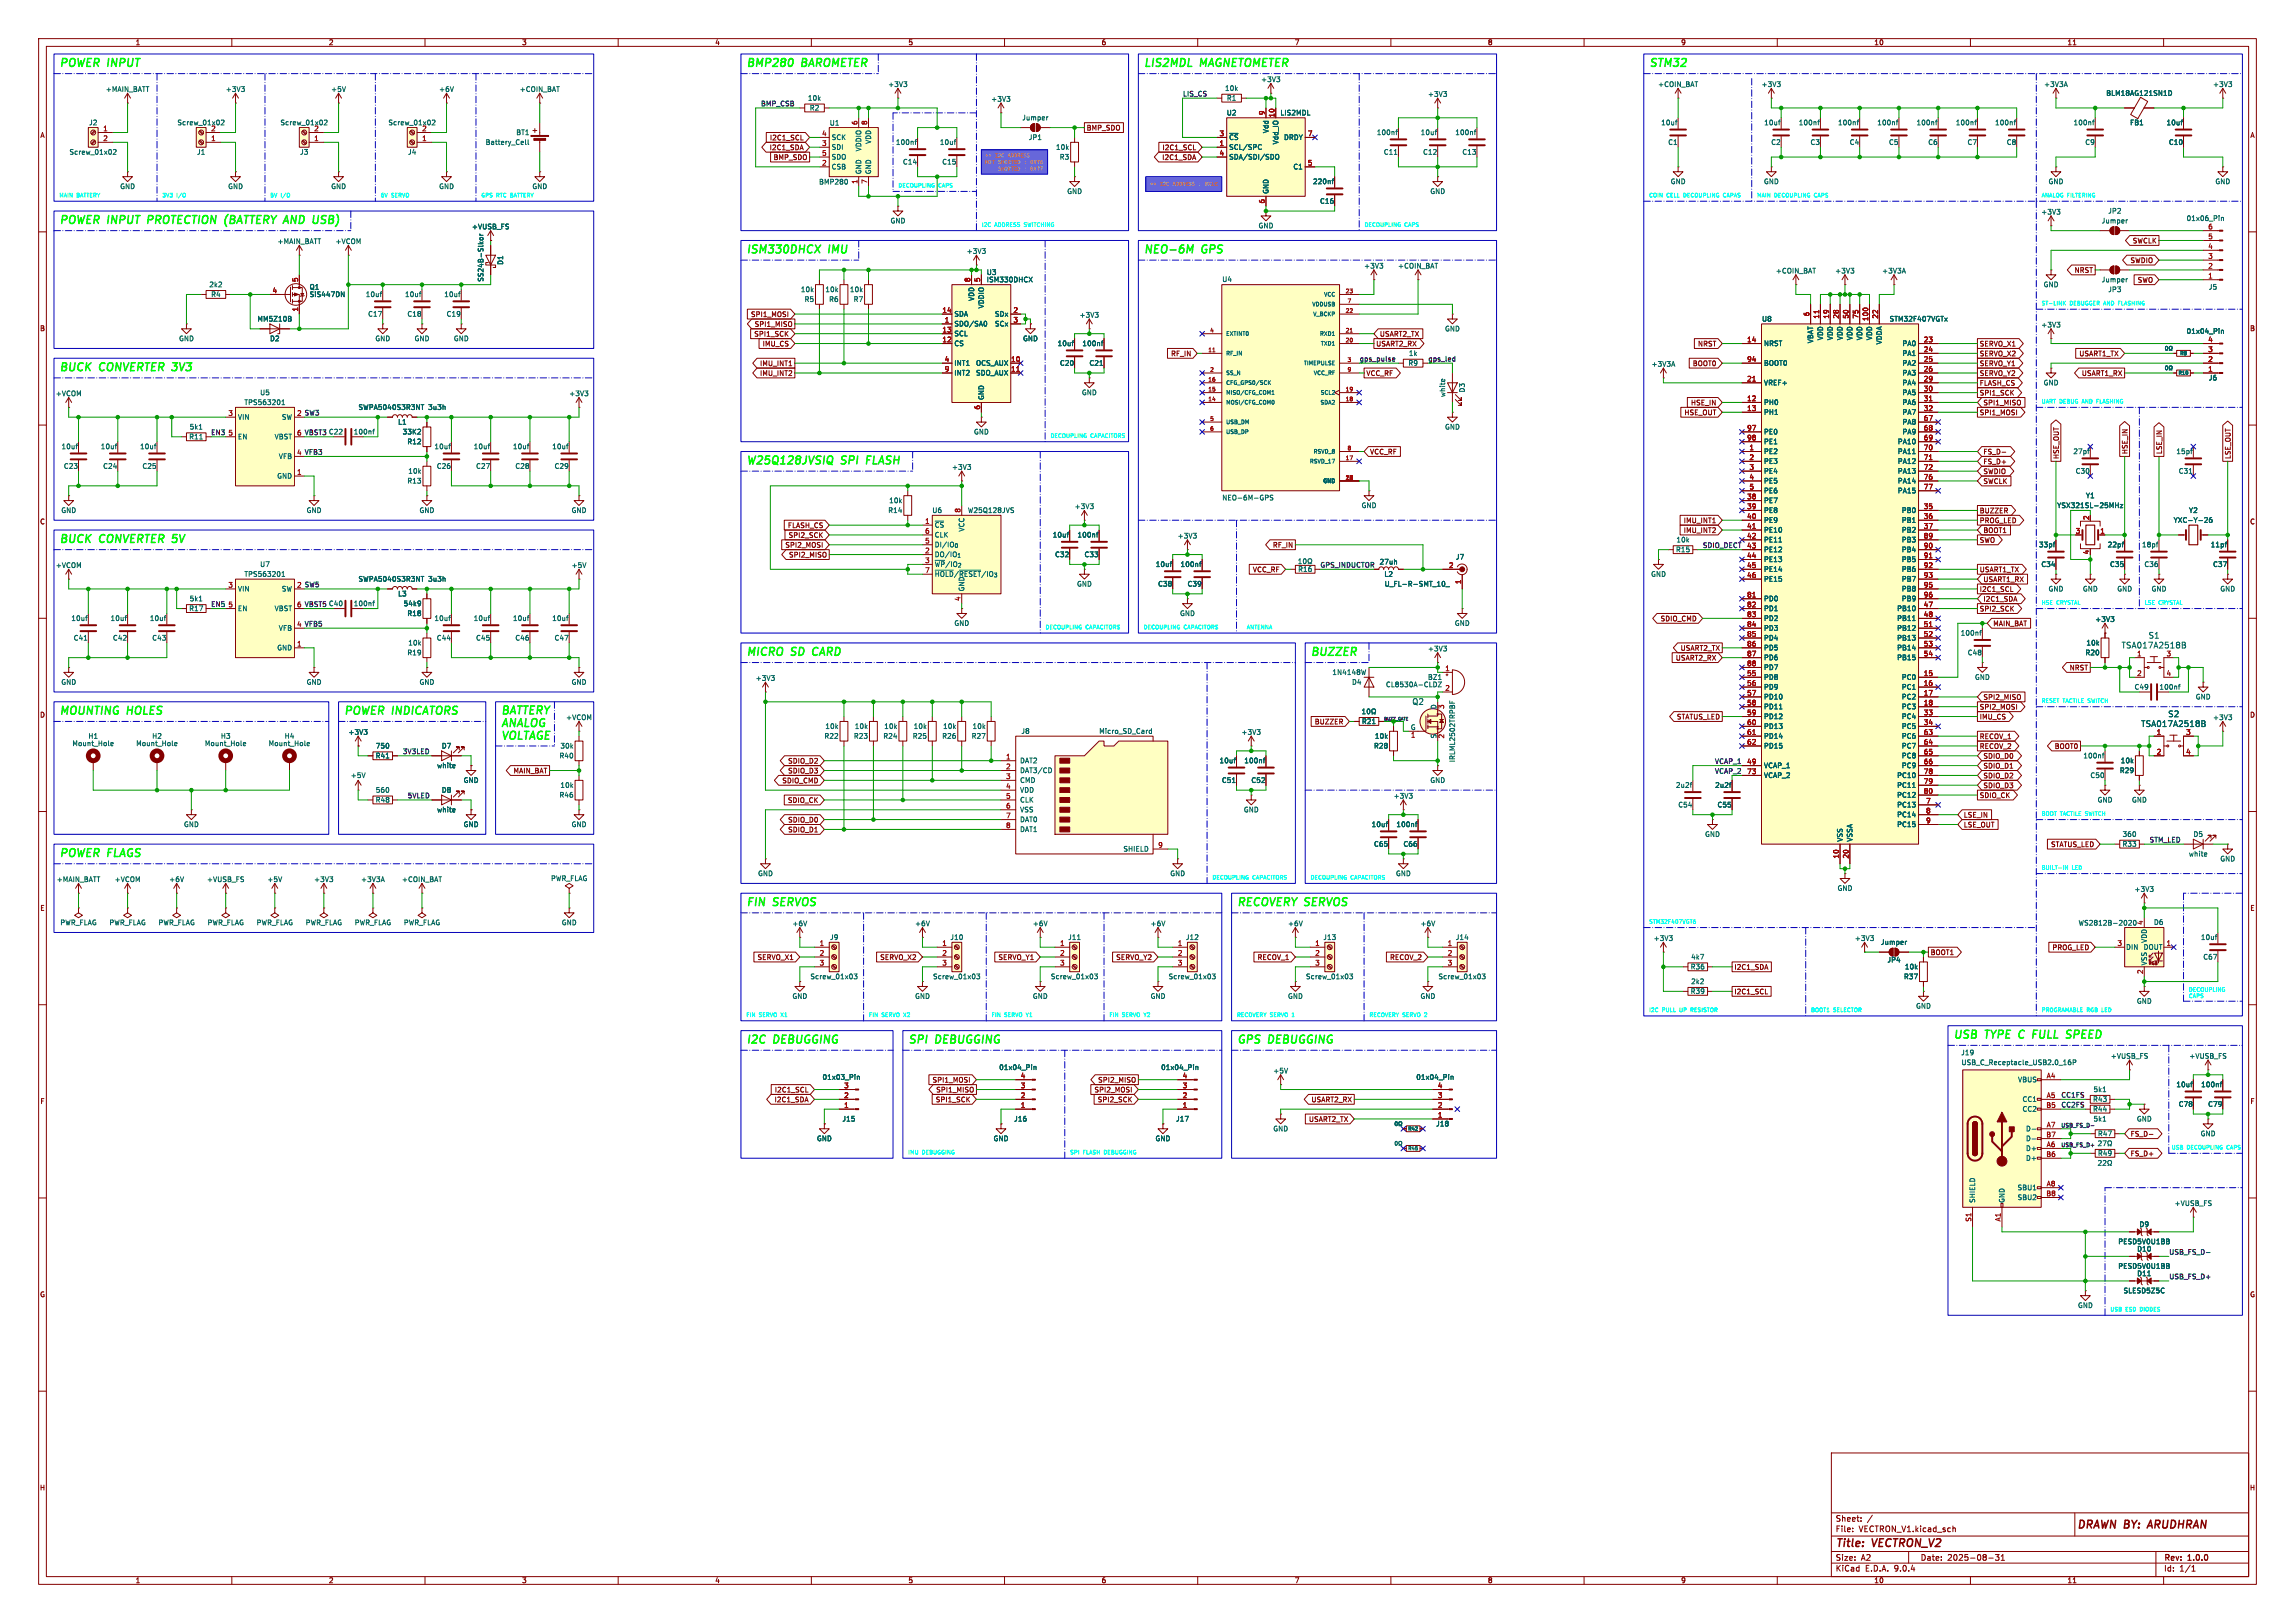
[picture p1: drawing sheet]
<svg xmlns="http://www.w3.org/2000/svg" width="594mm" height="420mm" viewBox="0 0 594 420" stroke-linecap="round" stroke-linejoin="round" font-family="sans-serif">
<defs><g id="words">
<g font-size="2.8" fill="#0f0">
<text x="15.2" y="17.9">POWER INPUT</text>
<text x="193" y="17.9">BMP280</text>
<text x="207.6" y="17.9">BAROMETER</text>
<text x="295.9" y="17.9">LIS2MDL</text>
<text x="310.8" y="17.9">MAGNETOMETER</text>
<text x="426.7" y="17.9">STM32</text>
<text x="15.2" y="58.5">POWER INPUT</text>
<text x="39.1" y="58.5">PROTECTION (BATTERY AND USB)</text>
<text x="193" y="66.1">ISM330DHCX</text>
<text x="214.6" y="66.1">IMU</text>
<text x="295.9" y="66.1">NEO-6M</text>
<text x="311.1" y="66.1">GPS</text>
<text x="15.2" y="96.6">BUCK</text>
<text x="25.8" y="96.6">CONVERTER 3V3</text>
<text x="193" y="120.8">W25Q128JVSIQ</text>
<text x="217.8" y="120.8">SPI</text>
<text x="225.1" y="120.8">FLASH</text>
<text x="15.2" y="141.1">BUCK</text>
<text x="25.8" y="141.1">CONVERTER 5V</text>
<text x="193" y="170.3">MICRO</text>
<text x="204.9" y="170.3">SD</text>
<text x="211.2" y="170.3">CARD</text>
<text x="339.1" y="170.3">BUZZER</text>
<text x="15.2" y="185.5">MOUNTING</text>
<text x="33" y="185.5">HOLES</text>
<text x="88.9" y="185.5">POWER INDICATORS</text>
<text x="129.5" y="185.9">BATTERY</text>
<text x="129.5" y="189.2">ANALOG</text>
<text x="129.5" y="192.4">VOLTAGE</text>
<text x="15.2" y="222.4">POWER FLAGS</text>
<text x="193" y="235.1">FIN</text>
<text x="200.2" y="235.1">SERVOS</text>
<text x="320" y="235.1">RECOVERY SERVOS</text>
<text x="505.5" y="269.3">USB</text>
<text x="513.9" y="269.3">TYPE C</text>
<text x="527.8" y="269.3">FULL</text>
<text x="537.4" y="269.3">SPEED</text>
<text x="193" y="270.6">I2C</text>
<text x="200.3" y="270.6">DEBUGGING</text>
<text x="234.9" y="270.6">SPI</text>
<text x="242.2" y="270.6">DEBUGGING</text>
<text x="320" y="270.6">GPS</text>
<text x="328.4" y="270.6">DEBUGGING</text>
</g>
<g font-size="2.8" fill="#840000">
<text x="475" y="400.9">Title:</text>
<text x="484.7" y="400.9">VECTRON_V2</text>
<text x="537.5" y="396.1">DRAWN BY:</text>
<text x="556.9" y="396.1">ARUDHRAN</text>
</g>
<g font-size="2.1" fill="#006464">
<text x="549" y="168">TSA017A2518B</text>
<text x="556" y="165.5">S1</text>
<text x="365.4" y="182.6">Q2</text>
<text x="561.1" y="185.8">S2</text>
<text x="554.1" y="188.3">TSA017A2518B</text>
</g>
<g font-size="2.1" fill="#840000">
<text x="475" y="394">Sheet:</text>
<text x="475" y="396.7">File:</text>
<text x="481.1" y="396.7">VECTRON_V1.kicad_sch</text>
<text x="475" y="406.9">KiCad</text>
<text x="475" y="404.1">Size:</text>
<text x="481.7" y="404.1">A2</text>
<text x="482.7" y="406.9">E.D.A.</text>
<text x="490.3" y="406.9">9.0.4</text>
<text x="497" y="404.1">Date:</text>
<text x="504" y="404.1">2025-08-31</text>
<text x="560" y="404.3">Rev:</text>
<text x="560" y="406.9">Id:</text>
<text x="564.1" y="406.9">1/1</text>
<text x="566.4" y="404.3">1.0.0</text>
</g>
<g font-size="1.8" fill="#840000">
<text x="35" y="11.9">1</text>
<text x="85" y="11.9">2</text>
<text x="135" y="11.9">3</text>
<text x="185" y="11.9">4</text>
<text x="235" y="11.9">5</text>
<text x="285" y="11.9">6</text>
<text x="335" y="11.9">7</text>
<text x="385" y="11.9">8</text>
<text x="435" y="11.9">9</text>
<text x="485" y="11.9">10</text>
<text x="535" y="11.9">11</text>
<text x="10.3" y="35.9">A</text>
<text x="281.1" y="34">BMP_SDO</text>
<text x="582.3" y="35.9">A</text>
<text x="199.1" y="39.1">I2C1_SDA</text>
<text x="199.1" y="36.5">I2C1_SCL</text>
<text x="200.1" y="41.6">BMP_SDO</text>
<text x="300.7" y="41.6">I2C1_SDA</text>
<text x="300.7" y="39.1">I2C1_SCL</text>
<text x="551.9" y="63.2">SWCLK</text>
<text x="536.8" y="70.8">NRST</text>
<text x="551.3" y="68.3">SWDIO</text>
<text x="553.2" y="73.3">SWO</text>
<text x="194.3" y="82.2">SPI1_MOSI</text>
<text x="10.3" y="85.9">B</text>
<text x="195.1" y="87.3">SPI1_SCK</text>
<text x="195.2" y="84.8">SPI1_MISO</text>
<text x="197.3" y="89.9">IMU_CS</text>
<text x="356.1" y="89.9">USART2_RX</text>
<text x="357" y="87.3">USART2_TX</text>
<text x="439.4" y="89.9">NRST</text>
<text x="512.3" y="89.9">SERVO_X1</text>
<text x="582.3" y="85.9">B</text>
<text x="196.6" y="94.9">IMU_INT1</text>
<text x="303" y="92.4">RF_IN</text>
<text x="438" y="94.9">BOOT0</text>
<text x="512.3" y="92.4">SERVO_X2</text>
<text x="512.3" y="94.9">SERVO_Y1</text>
<text x="538.1" y="92.4">USART1_TX</text>
<text x="196.6" y="97.5">IMU_INT2</text>
<text x="353.5" y="97.5">VCC_RF</text>
<text x="512.3" y="100">FLASH_CS</text>
<text x="512.3" y="97.5">SERVO_Y2</text>
<text x="538.7" y="97.5">USART1_RX</text>
<text x="435.9" y="107.6">HSE_OUT</text>
<text x="437.5" y="105.1">HSE_IN</text>
<text x="512.3" y="107.6">SPI1_MOSI</text>
<text x="512.3" y="102.6">SPI1_SCK</text>
<text x="513.2" y="105.1">SPI1_MISO</text>
<text x="354.5" y="117.8">VCC_RF</text>
<text x="513.2" y="117.8">FS_D-</text>
<text x="533.1" y="118.9" transform="rotate(-90 533.1 118.9)">HSE_OUT</text>
<text x="550.9" y="117.6" transform="rotate(-90 550.9 117.6)">HSE_IN</text>
<text x="559.8" y="117.6" transform="rotate(-90 559.8 117.6)">LSE_IN</text>
<text x="577.5" y="118.9" transform="rotate(-90 577.5 118.9)">LSE_OUT</text>
<text x="513.2" y="120.3">FS_D+</text>
<text x="513.2" y="122.9">SWDIO</text>
<text x="513.2" y="125.4">SWCLK</text>
<text x="10.3" y="135.9">C</text>
<text x="203.8" y="136.8">FLASH_CS</text>
<text x="435.7" y="135.6">IMU_INT1</text>
<text x="512.3" y="133">BUZZER</text>
<text x="512.3" y="135.6">PROG_LED</text>
<text x="582.3" y="135.9">C</text>
<text x="203.1" y="141.9">SPI2_MOSI</text>
<text x="204" y="139.4">SPI2_SCK</text>
<text x="329.3" y="141.9">RF_IN</text>
<text x="435.7" y="138.1">IMU_INT2</text>
<text x="512.3" y="140.7">SWO</text>
<text x="513.2" y="138.1">BOOT1</text>
<text x="204.1" y="144.5">SPI2_MISO</text>
<text x="324.2" y="148.3">VCC_RF</text>
<text x="512.3" y="148.3">USART1_TX</text>
<text x="512.3" y="153.4">I2C1_SCL</text>
<text x="513.2" y="150.8">USART1_RX</text>
<text x="513.2" y="155.9">I2C1_SDA</text>
<text x="429.7" y="161">SDIO_CMD</text>
<text x="512.3" y="158.4">SPI2_SCK</text>
<text x="515.8" y="162.2">MAIN_BAT</text>
<text x="433.6" y="171.1">USART2_RX</text>
<text x="434.9" y="168.6">USART2_TX</text>
<text x="535.6" y="173.7">NRST</text>
<text x="10.3" y="185.9">D</text>
<text x="512.3" y="183.8">SPI2_MOSI</text>
<text x="513.2" y="181.3">SPI2_MISO</text>
<text x="582.3" y="185.9">D</text>
<text x="340.2" y="187.6">BUZZER</text>
<text x="433.9" y="186.4">STATUS_LED</text>
<text x="512.3" y="186.4">IMU_CS</text>
<text x="512.3" y="191.5">RECOV_1</text>
<text x="203.9" y="197.8">SDIO_D2</text>
<text x="512.3" y="194">RECOV_2</text>
<text x="513.2" y="196.5">SDIO_D0</text>
<text x="531.7" y="194">BOOT0</text>
<text x="132.8" y="200.3">MAIN_BAT</text>
<text x="202.4" y="202.9">SDIO_CMD</text>
<text x="203.9" y="200.3">SDIO_D3</text>
<text x="513.2" y="199.1">SDIO_D1</text>
<text x="513.2" y="201.6">SDIO_D2</text>
<text x="203.8" y="208">SDIO_CK</text>
<text x="512.3" y="206.7">SDIO_CK</text>
<text x="513.2" y="204.2">SDIO_D3</text>
<text x="203.9" y="215.6">SDIO_D1</text>
<text x="203.9" y="213">SDIO_D0</text>
<text x="508.2" y="214.3">LSE_OUT</text>
<text x="508.2" y="211.8">LSE_IN</text>
<text x="530.7" y="219.4">STATUS_LED</text>
<text x="10.3" y="235.9">E</text>
<text x="582.3" y="235.9">E</text>
<text x="195.9" y="248.6">SERVO_X1</text>
<text x="227.7" y="248.6">SERVO_X2</text>
<text x="258.3" y="248.6">SERVO_Y1</text>
<text x="288.8" y="248.6">SERVO_Y2</text>
<text x="325.4" y="248.6">RECOV_1</text>
<text x="359.7" y="248.6">RECOV_2</text>
<text x="448.8" y="251.1">I2C1_SDA</text>
<text x="499.6" y="247.3">BOOT1</text>
<text x="531.1" y="246.1">PROG_LED</text>
<text x="448.8" y="257.5">I2C1_SCL</text>
<text x="241.2" y="280.4">SPI1_MOSI</text>
<text x="284.1" y="280.4">SPI2_MISO</text>
<text x="10.3" y="285.9">F</text>
<text x="200.4" y="285.4">I2C1_SDA</text>
<text x="200.4" y="282.9">I2C1_SCL</text>
<text x="242.1" y="285.4">SPI1_SCK</text>
<text x="242.2" y="282.9">SPI1_MISO</text>
<text x="283.2" y="282.9">SPI2_MOSI</text>
<text x="284" y="285.4">SPI2_SCK</text>
<text x="339.3" y="285.4">USART2_RX</text>
<text x="582.3" y="285.9">F</text>
<text x="338.7" y="290.5">USART2_TX</text>
<text x="551.3" y="299.4">FS_D+</text>
<text x="551.3" y="294.3">FS_D-</text>
<text x="10.3" y="335.9">G</text>
<text x="582.3" y="335.9">G</text>
<text x="10.2" y="385.9">H</text>
<text x="582.2" y="385.9">H</text>
<text x="35" y="409.9">1</text>
<text x="85" y="409.9">2</text>
<text x="135" y="409.9">3</text>
<text x="185" y="409.9">4</text>
<text x="235" y="409.9">5</text>
<text x="285" y="409.9">6</text>
<text x="335" y="409.9">7</text>
<text x="385" y="409.9">8</text>
<text x="435" y="409.9">9</text>
<text x="485" y="409.9">10</text>
<text x="535" y="409.9">11</text>
</g>
<g font-size="1.8" fill="#006464">
<text x="27.3" y="24">+MAIN_BATT</text>
<text x="58.3" y="24">+3V3</text>
<text x="85.6" y="24">+5V</text>
<text x="113.5" y="24">+6V</text>
<text x="134.4" y="24">+COIN_BAT</text>
<text x="229.8" y="22.7">+3V3</text>
<text x="316.9" y="23.7">10k</text>
<text x="326.3" y="21.4">+3V3</text>
<text x="429" y="22.7">+COIN_BAT</text>
<text x="455.8" y="22.7">+3V3</text>
<text x="528.9" y="22.7">+3V3A</text>
<text x="572.7" y="22.7">+3V3</text>
<text x="209" y="26.3">10k</text>
<text x="209.5" y="28.8">R2</text>
<text x="256.4" y="26.5">+3V3</text>
<text x="317.4" y="26.3">R1</text>
<text x="369.5" y="25.2">+3V3</text>
<text x="545" y="25">BLM18AG121SN1D</text>
<text x="22.9" y="32.6">J2</text>
<text x="45.8" y="32.6">Screw_01x02</text>
<text x="72.5" y="32.6">Screw_01x02</text>
<text x="100.4" y="32.6">Screw_01x02</text>
<text x="133.5" y="35.2">BT1</text>
<text x="214.6" y="32.7">U1</text>
<text x="264.5" y="31.3">Jumper</text>
<text x="317.4" y="30.1">U2</text>
<text x="328.5" y="34.6" transform="rotate(-90 328.5 34.6)">Vdd</text>
<text x="331.3" y="30.1">LIS2MDL</text>
<text x="356.2" y="35.2">100nf</text>
<text x="367.6" y="35.2">10uf</text>
<text x="376.6" y="35.2">100nf</text>
<text x="429.8" y="32.6">10uf</text>
<text x="456.5" y="32.6">10uf</text>
<text x="465.5" y="32.6">100nf</text>
<text x="475.6" y="32.6">100nf</text>
<text x="485.8" y="32.6">100nf</text>
<text x="495.9" y="32.6">100nf</text>
<text x="506.1" y="32.6">100nf</text>
<text x="516.3" y="32.6">100nf</text>
<text x="536.6" y="32.6">100nf</text>
<text x="551.2" y="32.6">FB1</text>
<text x="560.6" y="32.6">10uf</text>
<text x="17.9" y="40.2">Screw_01x02</text>
<text x="50.9" y="40.2">J1</text>
<text x="77.5" y="40.2">J3</text>
<text x="105.5" y="40.2">J4</text>
<text x="125.6" y="37.7">Battery_Cell</text>
<text x="215.1" y="36.4">SCK</text>
<text x="215.1" y="39">SDI</text>
<text x="215.1" y="41.5">SDO</text>
<text x="223.1" y="39.3" transform="rotate(-90 223.1 39.3)">VDDIO</text>
<text x="225.7" y="37.4" transform="rotate(-90 225.7 37.4)">VDD</text>
<text x="231.8" y="37.7">100nf</text>
<text x="243.1" y="37.7">10uf</text>
<text x="266.1" y="36.4">JP1</text>
<text x="273.2" y="39">10k</text>
<text x="274.2" y="41.5">R3</text>
<text x="318" y="36.4">~{CS}</text>
<text x="318" y="39">SCL/SPC</text>
<text x="318" y="41.5">SDA/SDI/SDO</text>
<text x="331.1" y="37.5" transform="rotate(-90 331.1 37.5)">Vdd_IO</text>
<text x="332.2" y="36.4">DRDY</text>
<text x="358" y="40.2">C11</text>
<text x="368.2" y="40.2">C12</text>
<text x="378.4" y="40.2">C13</text>
<text x="431.6" y="37.7">C1</text>
<text x="458.3" y="37.7">C2</text>
<text x="468.5" y="37.7">C3</text>
<text x="478.6" y="37.7">C4</text>
<text x="488.8" y="37.7">C5</text>
<text x="499" y="37.7">C6</text>
<text x="509.1" y="37.7">C7</text>
<text x="519.3" y="37.7">C8</text>
<text x="539.6" y="37.7">C9</text>
<text x="561.2" y="37.7">C10</text>
<text x="211.9" y="47.9">BMP280</text>
<text x="215.1" y="44">CSB</text>
<text x="223.1" y="45.2" transform="rotate(-90 223.1 45.2)">GND</text>
<text x="225.7" y="45.2" transform="rotate(-90 225.7 45.2)">GND</text>
<text x="233.6" y="42.8">C14</text>
<text x="243.7" y="42.8">C15</text>
<text x="334.6" y="44">C1</text>
<text x="339.7" y="47.9">220nf</text>
<text x="432.3" y="47.9">GND</text>
<text x="456.4" y="47.9">GND</text>
<text x="530.1" y="47.9">GND</text>
<text x="573.3" y="47.9">GND</text>
<text x="31" y="49.1">GND</text>
<text x="58.9" y="49.1">GND</text>
<text x="85.6" y="49.1">GND</text>
<text x="113.5" y="49.1">GND</text>
<text x="137.7" y="49.1">GND</text>
<text x="276.1" y="50.4">GND</text>
<text x="328.5" y="50.3" transform="rotate(-90 328.5 50.3)">GND</text>
<text x="341.5" y="52.9">C16</text>
<text x="370.1" y="50.4">GND</text>
<text x="122" y="59.5">+VUSB_FS</text>
<text x="230.4" y="58">GND</text>
<text x="325.6" y="59.3">GND</text>
<text x="528.2" y="55.7">+3V3</text>
<text x="543.9" y="58">Jumper</text>
<text x="545.5" y="55.5">JP2</text>
<text x="565.8" y="57.4">01x06_Pin</text>
<text x="71.7" y="63.3">+MAIN_BATT</text>
<text x="86.7" y="63.3">+VCOM</text>
<text x="250.1" y="65.9">+3V3</text>
<text x="130.4" y="68.7" transform="rotate(-90 130.4 68.7)">D1</text>
<text x="255.3" y="71.3">U3</text>
<text x="353" y="69.7">+3V3</text>
<text x="361.7" y="69.7">+COIN_BAT</text>
<text x="459.5" y="71">+COIN_BAT</text>
<text x="474.9" y="71">+3V3</text>
<text x="487" y="71">+3V3A</text>
<text x="54.1" y="74.5">2k2</text>
<text x="54.5" y="77.1">R4</text>
<text x="80" y="75.2">Q1</text>
<text x="80" y="77.1">SiS447DN</text>
<text x="94.6" y="77.1">10uf</text>
<text x="104.7" y="77.1">10uf</text>
<text x="114.9" y="77.1">10uf</text>
<text x="125.3" y="73" transform="rotate(-90 125.3 73)">SS24B-Slkor</text>
<text x="207.2" y="75.8">10k</text>
<text x="213.5" y="75.8">10k</text>
<text x="219.9" y="75.8">10k</text>
<text x="252.3" y="78" transform="rotate(-90 252.3 78)">VDD</text>
<text x="255.3" y="73.3">ISM330DHCX</text>
<text x="316.2" y="73.2">U4</text>
<text x="528.8" y="74.5">GND</text>
<text x="543.9" y="73.3">Jumper</text>
<text x="545.5" y="75.8">JP3</text>
<text x="571.6" y="75.2">J5</text>
<text x="66.5" y="83.4">MM5Z10B</text>
<text x="95.2" y="82.1">C17</text>
<text x="105.3" y="82.1">C18</text>
<text x="115.5" y="82.1">C19</text>
<text x="208.1" y="78.3">R5</text>
<text x="214.5" y="78.3">R6</text>
<text x="220.8" y="78.3">R7</text>
<text x="246.9" y="82.1">SDA</text>
<text x="254.9" y="79.9" transform="rotate(-90 254.9 79.9)">VDDIO</text>
<text x="257.4" y="82.1">SDx</text>
<text x="279.3" y="82.4">+3V3</text>
<text x="455.9" y="83.4">U8</text>
<text x="489" y="83.4">STM32F407VGTx</text>
<text x="46.2" y="88.5">GND</text>
<text x="69.8" y="88.5">D2</text>
<text x="97" y="88.5">GND</text>
<text x="107.2" y="88.5">GND</text>
<text x="117.3" y="88.5">GND</text>
<text x="246.9" y="84.7">SDO/SA0</text>
<text x="246.9" y="87.2">SCL</text>
<text x="246.9" y="89.8">CS</text>
<text x="257.4" y="84.7">SCx</text>
<text x="264.7" y="88.5">GND</text>
<text x="273.6" y="89.8">10uf</text>
<text x="280" y="89.8">100nf</text>
<text x="373.9" y="86">GND</text>
<text x="456.4" y="89.8">NRST</text>
<text x="469.5" y="88.9" transform="rotate(-90 469.5 88.9)">VBAT</text>
<text x="472" y="88.2" transform="rotate(-90 472 88.2)">VDD</text>
<text x="474.6" y="88.2" transform="rotate(-90 474.6 88.2)">VDD</text>
<text x="477.1" y="88.2" transform="rotate(-90 477.1 88.2)">VDD</text>
<text x="479.7" y="88.2" transform="rotate(-90 479.7 88.2)">VDD</text>
<text x="482.2" y="88.2" transform="rotate(-90 482.2 88.2)">VDD</text>
<text x="484.7" y="88.2" transform="rotate(-90 484.7 88.2)">VDD</text>
<text x="487.3" y="89.2" transform="rotate(-90 487.3 89.2)">VDDA</text>
<text x="492.3" y="89.8">PA0</text>
<text x="528.2" y="84.9">+3V3</text>
<text x="565.8" y="86.6">01x04_Pin</text>
<text x="246.9" y="94.8">INT1</text>
<text x="252.5" y="94.8">OCS_AUX</text>
<text x="274.2" y="94.8">C20</text>
<text x="281.8" y="94.8">C21</text>
<text x="364.4" y="94.8">R9</text>
<text x="364.5" y="92.3">1k</text>
<text x="427.3" y="95.1">+3V3A</text>
<text x="456.4" y="94.8">BOOT0</text>
<text x="492.3" y="92.3">PA1</text>
<text x="492.3" y="94.8">PA2</text>
<text x="246.9" y="97.4">INT2</text>
<text x="252.5" y="97.4">SDO_AUX</text>
<text x="379.3" y="101.7" transform="rotate(-90 379.3 101.7)">D3</text>
<text x="456.4" y="99.9">VREF+</text>
<text x="492.3" y="97.4">PA3</text>
<text x="492.3" y="99.9">PA4</text>
<text x="528.8" y="99.9">GND</text>
<text x="571.6" y="98.7">J6</text>
<text x="14.3" y="102.7">+VCOM</text>
<text x="63.1" y="105">TPS563201</text>
<text x="67.2" y="102.5">U5</text>
<text x="92.7" y="106.3">SWPA5040S3R3NT</text>
<text x="110.9" y="106.3">3u3h</text>
<text x="147.2" y="102.7">+3V3</text>
<text x="254.9" y="103.6" transform="rotate(-90 254.9 103.6)">GND</text>
<text x="279.9" y="102.5">GND</text>
<text x="374.2" y="102.9" transform="rotate(-90 374.2 102.9)">white</text>
<text x="456.4" y="105">PH0</text>
<text x="456.4" y="107.5">PH1</text>
<text x="492.3" y="102.5">PA5</text>
<text x="492.3" y="105">PA6</text>
<text x="492.3" y="107.5">PA7</text>
<text x="48.9" y="113.9">R11</text>
<text x="49" y="111.4">5k1</text>
<text x="61.5" y="108.8">VIN</text>
<text x="61.5" y="113.9">EN</text>
<text x="71" y="113.9">VBST</text>
<text x="72.8" y="108.8">SW</text>
<text x="91.4" y="112.6">100nf</text>
<text x="102.9" y="110.1">L1</text>
<text x="104.1" y="112.6">33K2</text>
<text x="252" y="112.6">GND</text>
<text x="373.9" y="111.4">GND</text>
<text x="456.4" y="112.6">PE0</text>
<text x="492.3" y="110.1">PA8</text>
<text x="492.3" y="112.6">PA9</text>
<text x="15.8" y="116.4">10uf</text>
<text x="26" y="116.4">10uf</text>
<text x="36.1" y="116.4">10uf</text>
<text x="72" y="119">VFB</text>
<text x="105.3" y="115.2">R12</text>
<text x="112.3" y="116.4">10uf</text>
<text x="122.5" y="116.4">10uf</text>
<text x="132.7" y="116.4">10uf</text>
<text x="142.8" y="116.4">10uf</text>
<text x="456.4" y="115.2">PE1</text>
<text x="456.4" y="117.7">PE2</text>
<text x="491.1" y="115.2">PA10</text>
<text x="491.1" y="117.7">PA11</text>
<text x="536.5" y="117.7">27pf</text>
<text x="563.2" y="117.7">15pf</text>
<text x="16.4" y="121.5">C23</text>
<text x="26.6" y="121.5">C24</text>
<text x="36.7" y="121.5">C25</text>
<text x="71.6" y="124.1">GND</text>
<text x="105.3" y="125.3">R13</text>
<text x="105.6" y="122.8">10k</text>
<text x="112.9" y="121.5">C26</text>
<text x="123.1" y="121.5">C27</text>
<text x="133.3" y="121.5">C28</text>
<text x="143.4" y="121.5">C29</text>
<text x="246.3" y="121.8">+3V3</text>
<text x="456.4" y="120.2">PE3</text>
<text x="456.4" y="122.8">PE4</text>
<text x="456.4" y="125.3">PE5</text>
<text x="491.1" y="120.2">PA12</text>
<text x="491.1" y="122.8">PA13</text>
<text x="491.1" y="125.3">PA14</text>
<text x="537.1" y="122.8">C30</text>
<text x="563.8" y="122.8">C31</text>
<text x="230" y="130.4">10k</text>
<text x="278" y="131.9">+3V3</text>
<text x="316.2" y="129.7">NEO-6M-GPS</text>
<text x="352.3" y="131.7">GND</text>
<text x="456.4" y="127.9">PE6</text>
<text x="456.4" y="130.4">PE7</text>
<text x="491.1" y="127.9">PA15</text>
<text x="532.3" y="131.7">YSX321SL-25MHz</text>
<text x="539.8" y="129.1">Y1</text>
<text x="15.7" y="132.9">GND</text>
<text x="79.2" y="132.9">GND</text>
<text x="108.5" y="132.9">GND</text>
<text x="147.8" y="132.9">GND</text>
<text x="229.8" y="132.9">R14</text>
<text x="241.2" y="132.9">U6</text>
<text x="241.8" y="136.8">~{CS}</text>
<text x="249.8" y="137.7" transform="rotate(-90 249.8 137.7)">VCC</text>
<text x="250.4" y="132.9">W25Q128JVS</text>
<text x="456.4" y="132.9">PE8</text>
<text x="456.4" y="135.5">PE9</text>
<text x="492.1" y="132.9">PB0</text>
<text x="492.1" y="135.5">PB1</text>
<text x="562.5" y="135.5">YXC-Y-26</text>
<text x="566.4" y="132.9">Y2</text>
<text x="241.8" y="139.3">CLK</text>
<text x="241.8" y="141.8">DI/IO_{0}</text>
<text x="272.4" y="139.3">10uf</text>
<text x="278.8" y="139.3">100nf</text>
<text x="304.7" y="139.5">+3V3</text>
<text x="433.7" y="143.1">R15</text>
<text x="433.8" y="140.6">10k</text>
<text x="456.4" y="138">PE10</text>
<text x="456.4" y="140.6">PE11</text>
<text x="456.4" y="143.1">PE12</text>
<text x="492.1" y="138">PB2</text>
<text x="492.1" y="140.6">PB3</text>
<text x="492.1" y="143.1">PB4</text>
<text x="527.6" y="141.8">33pf</text>
<text x="545.4" y="141.8">22pf</text>
<text x="554.3" y="141.8">18pf</text>
<text x="572.1" y="141.8">11pf</text>
<text x="14.3" y="147.2">+VCOM</text>
<text x="63.1" y="149.5">TPS563201</text>
<text x="67.2" y="146.9">U7</text>
<text x="147.8" y="147.2">+5V</text>
<text x="241.8" y="144.4">DO/IO_{1}</text>
<text x="241.8" y="146.9">~{WP}/IO_{2}</text>
<text x="241.8" y="149.5">~{HOLD}/~{RESET}/IO_{3}</text>
<text x="273" y="144.4">C32</text>
<text x="280.6" y="144.4">C33</text>
<text x="299" y="146.9">10uf</text>
<text x="305.4" y="146.9">100nf</text>
<text x="335.9" y="148.2">R16</text>
<text x="356.9" y="146.3">27uh</text>
<text x="358.2" y="149.5">L2</text>
<text x="376.7" y="145">J7</text>
<text x="427.2" y="149.5">GND</text>
<text x="456.4" y="145.6">PE13</text>
<text x="456.4" y="148.2">PE14</text>
<text x="492.1" y="145.6">PB5</text>
<text x="492.1" y="148.2">PB6</text>
<text x="528.2" y="146.9">C34</text>
<text x="546" y="146.9">C35</text>
<text x="554.9" y="146.9">C36</text>
<text x="572.7" y="146.9">C37</text>
<text x="49" y="155.8">5k1</text>
<text x="61.5" y="153.3">VIN</text>
<text x="72.8" y="153.3">SW</text>
<text x="92.7" y="150.7">SWPA5040S3R3NT</text>
<text x="102.9" y="154.5">L3</text>
<text x="110.9" y="150.7">3u3h</text>
<text x="249.8" y="153.2" transform="rotate(-90 249.8 153.2)">GND</text>
<text x="278.6" y="152">GND</text>
<text x="299.6" y="152">C38</text>
<text x="307.2" y="152">C39</text>
<text x="358.3" y="152">U_FL-R-SMT_10_</text>
<text x="456.4" y="150.7">PE15</text>
<text x="456.4" y="155.8">PD0</text>
<text x="492.1" y="150.7">PB7</text>
<text x="492.1" y="153.3">PB8</text>
<text x="492.1" y="155.8">PB9</text>
<text x="530.1" y="153.3">GND</text>
<text x="539" y="153.3">GND</text>
<text x="547.9" y="153.3">GND</text>
<text x="556.8" y="153.3">GND</text>
<text x="574.5" y="153.3">GND</text>
<text x="18.4" y="160.9">10uf</text>
<text x="28.5" y="160.9">10uf</text>
<text x="38.7" y="160.9">10uf</text>
<text x="48.9" y="158.3">R17</text>
<text x="61.5" y="158.3">EN</text>
<text x="71" y="158.3">VBST</text>
<text x="91.4" y="157.1">100nf</text>
<text x="104.4" y="157.1">54k9</text>
<text x="105.3" y="159.6">R18</text>
<text x="112.3" y="160.9">10uf</text>
<text x="122.5" y="160.9">10uf</text>
<text x="132.7" y="160.9">10uf</text>
<text x="142.8" y="160.9">10uf</text>
<text x="305.3" y="159.6">GND</text>
<text x="456.4" y="158.3">PD1</text>
<text x="456.4" y="160.9">PD2</text>
<text x="490.9" y="158.3">PB10</text>
<text x="490.9" y="160.9">PB11</text>
<text x="542.2" y="161.1">+3V3</text>
<text x="19" y="166">C41</text>
<text x="29.1" y="166">C42</text>
<text x="39.3" y="166">C43</text>
<text x="72" y="163.4">VFB</text>
<text x="105.6" y="167.2">10k</text>
<text x="112.9" y="166">C44</text>
<text x="123.1" y="166">C45</text>
<text x="133.3" y="166">C46</text>
<text x="143.4" y="166">C47</text>
<text x="246.9" y="162.2">GND</text>
<text x="376.4" y="162.2">GND</text>
<text x="456.4" y="163.4">PD3</text>
<text x="456.4" y="166">PD4</text>
<text x="490.9" y="163.4">PB12</text>
<text x="490.9" y="166">PB13</text>
<text x="507.4" y="164.7">100nf</text>
<text x="539.9" y="167.2">10k</text>
<text x="71.6" y="168.5">GND</text>
<text x="105.3" y="169.8">R19</text>
<text x="369.5" y="168.8">+3V3</text>
<text x="456.4" y="168.5">PD5</text>
<text x="456.4" y="171">PD6</text>
<text x="456.4" y="173.6">PD7</text>
<text x="490.9" y="168.5">PB14</text>
<text x="490.9" y="171">PB15</text>
<text x="509.2" y="169.8">C48</text>
<text x="539.7" y="169.8">R20</text>
<text x="15.7" y="177.4">GND</text>
<text x="79.2" y="177.4">GND</text>
<text x="108.5" y="177.4">GND</text>
<text x="147.8" y="177.4">GND</text>
<text x="195.5" y="176.4">+3V3</text>
<text x="344.7" y="174.9">1N4148W</text>
<text x="349.8" y="177.4">D4</text>
<text x="358.6" y="178">CL8530A-CLDZ</text>
<text x="369.5" y="176.1">BZ1</text>
<text x="456.4" y="176.1">PD8</text>
<text x="456.4" y="178.7">PD9</text>
<text x="492.1" y="176.1">PC0</text>
<text x="492.1" y="178.7">PC1</text>
<text x="511" y="176.1">GND</text>
<text x="552.4" y="178.7">C49</text>
<text x="558.8" y="178.7">100nf</text>
<text x="371.9" y="183.6" transform="rotate(-90 371.9 183.6)">D</text>
<text x="456.4" y="181.2">PD10</text>
<text x="456.4" y="183.7">PD11</text>
<text x="492.1" y="181.2">PC2</text>
<text x="492.1" y="183.7">PC3</text>
<text x="568.2" y="181.2">GND</text>
<text x="22.8" y="191.4">H1</text>
<text x="39.3" y="191.4">H2</text>
<text x="57" y="191.4">H3</text>
<text x="73.6" y="191.4">H4</text>
<text x="90.1" y="190.3">+3V3</text>
<text x="146.4" y="186.5">+VCOM</text>
<text x="213.3" y="191.4">R22</text>
<text x="213.5" y="188.8">10k</text>
<text x="220.9" y="191.4">R23</text>
<text x="221.1" y="188.8">10k</text>
<text x="228.5" y="191.4">R24</text>
<text x="228.7" y="188.8">10k</text>
<text x="236.1" y="191.4">R25</text>
<text x="236.4" y="188.8">10k</text>
<text x="243.7" y="191.4">R26</text>
<text x="244" y="188.8">10k</text>
<text x="251.4" y="191.4">R27</text>
<text x="251.6" y="188.8">10k</text>
<text x="264.2" y="190.1">J8</text>
<text x="284.4" y="190.1">Micro_SD_Card</text>
<text x="321.2" y="190.3">+3V3</text>
<text x="352.4" y="187.6">R21</text>
<text x="355.8" y="191.4">10k</text>
<text x="365" y="189">G</text>
<text x="371.9" y="191.2" transform="rotate(-90 371.9 191.2)">S</text>
<text x="456.4" y="186.3">PD12</text>
<text x="456.4" y="188.8">PD13</text>
<text x="456.4" y="191.4">PD14</text>
<text x="492.1" y="186.3">PC4</text>
<text x="492.1" y="188.8">PC5</text>
<text x="492.1" y="191.4">PC6</text>
<text x="572.7" y="186.5">+3V3</text>
<text x="18.6" y="193.3">Mount_Hole</text>
<text x="35.1" y="193.3">Mount_Hole</text>
<text x="52.9" y="193.3">Mount_Hole</text>
<text x="69.4" y="193.3">Mount_Hole</text>
<text x="97.1" y="196.4">R41</text>
<text x="97.1" y="193.9">750</text>
<text x="114.2" y="193.9">D7</text>
<text x="144.7" y="196.4">R40</text>
<text x="144.9" y="193.9">30k</text>
<text x="263.9" y="197.7">DAT2</text>
<text x="315.5" y="197.7">10uf</text>
<text x="321.9" y="197.7">100nf</text>
<text x="355.5" y="193.9">R28</text>
<text x="376.8" y="197.4" transform="rotate(-90 376.8 197.4)">IRLML2502TRPBF</text>
<text x="456.4" y="193.9">PD15</text>
<text x="492.1" y="193.9">PC7</text>
<text x="492.1" y="196.4">PC8</text>
<text x="539.1" y="196.4">100nf</text>
<text x="548.8" y="197.7">10k</text>
<text x="90.7" y="201.5">+5V</text>
<text x="113" y="199">white</text>
<text x="119.9" y="202.8">GND</text>
<text x="263.9" y="200.3">DAT3/CD</text>
<text x="263.9" y="202.8">CMD</text>
<text x="316.1" y="202.8">C51</text>
<text x="323.8" y="202.8">C52</text>
<text x="370.1" y="202.8">GND</text>
<text x="456.4" y="199">VCAP_1</text>
<text x="456.4" y="201.5">VCAP_2</text>
<text x="490.9" y="201.5">PC10</text>
<text x="492.1" y="199">PC9</text>
<text x="540.9" y="201.5">C50</text>
<text x="548.5" y="200.3">R29</text>
<text x="97.1" y="207.9">R48</text>
<text x="97.1" y="205.3">560</text>
<text x="114.2" y="205.3">D8</text>
<text x="144.7" y="206.6">R46</text>
<text x="144.9" y="204.1">10k</text>
<text x="263.9" y="205.3">VDD</text>
<text x="263.9" y="207.9">CLK</text>
<text x="360.6" y="206.9">+3V3</text>
<text x="433.6" y="204.1">2u2f</text>
<text x="434.2" y="209.1">C54</text>
<text x="443.8" y="204.1">2u2f</text>
<text x="444.4" y="209.1">C55</text>
<text x="490.9" y="204.1">PC11</text>
<text x="490.9" y="206.6">PC12</text>
<text x="490.9" y="209.1">PC13</text>
<text x="542.8" y="207.9">GND</text>
<text x="551.7" y="207.9">GND</text>
<text x="47.5" y="214.2">GND</text>
<text x="113" y="210.4">white</text>
<text x="119.9" y="214.2">GND</text>
<text x="147.8" y="214.2">GND</text>
<text x="263.9" y="210.4">VSS</text>
<text x="263.9" y="213">DAT0</text>
<text x="263.9" y="215.5">DAT1</text>
<text x="321.8" y="210.4">GND</text>
<text x="354.9" y="214.2">10uf</text>
<text x="361.3" y="214.2">100nf</text>
<text x="490.9" y="211.7">PC14</text>
<text x="490.9" y="214.2">PC15</text>
<text x="290.6" y="220.6">SHIELD</text>
<text x="355.5" y="219.3">C65</text>
<text x="363.1" y="219.3">C66</text>
<text x="441.2" y="216.8">GND</text>
<text x="477.1" y="217.9" transform="rotate(-90 477.1 217.9)">VSS</text>
<text x="479.7" y="217.9" transform="rotate(-90 479.7 217.9)">VSSA</text>
<text x="549.2" y="219.3">R33</text>
<text x="549.3" y="216.8">360</text>
<text x="566.4" y="221.8">white</text>
<text x="567.6" y="216.8">D5</text>
<text x="196.1" y="226.9">GND</text>
<text x="302.8" y="226.9">GND</text>
<text x="361.2" y="226.9">GND</text>
<text x="574.5" y="223.1">GND</text>
<text x="14.6" y="228.4">+MAIN_BATT</text>
<text x="29.6" y="228.4">+VCOM</text>
<text x="43.7" y="228.4">+6V</text>
<text x="53.4" y="228.4">+VUSB_FS</text>
<text x="69.1" y="228.4">+5V</text>
<text x="81.2" y="228.4">+3V3</text>
<text x="93.3" y="228.4">+3V3A</text>
<text x="103.9" y="228.4">+COIN_BAT</text>
<text x="142.5" y="228.2">PWR_FLAG</text>
<text x="475.5" y="230.7">GND</text>
<text x="552.3" y="231">+3V3</text>
<text x="15.5" y="239.6">PWR_FLAG</text>
<text x="28.2" y="239.6">PWR_FLAG</text>
<text x="40.9" y="239.6">PWR_FLAG</text>
<text x="53.6" y="239.6">PWR_FLAG</text>
<text x="66.3" y="239.6">PWR_FLAG</text>
<text x="79" y="239.6">PWR_FLAG</text>
<text x="91.7" y="239.6">PWR_FLAG</text>
<text x="104.4" y="239.6">PWR_FLAG</text>
<text x="145.3" y="239.6">GND</text>
<text x="205" y="239.9">+6V</text>
<text x="236.7" y="239.9">+6V</text>
<text x="267.2" y="239.9">+6V</text>
<text x="297.7" y="239.9">+6V</text>
<text x="333.2" y="239.9">+6V</text>
<text x="367.5" y="239.9">+6V</text>
<text x="537.9" y="239.7">WS2812B-2020</text>
<text x="554.7" y="239.5" transform="rotate(-90 554.7 239.5)">4</text>
<text x="557.4" y="239.5">D6</text>
<text x="214.7" y="243.4">J9</text>
<text x="245.9" y="243.4">J10</text>
<text x="276.3" y="243.4">J11</text>
<text x="306.8" y="243.4">J12</text>
<text x="342.4" y="243.4">J13</text>
<text x="376.7" y="243.4">J14</text>
<text x="427.9" y="243.7">+3V3</text>
<text x="480" y="243.7">+3V3</text>
<text x="486.7" y="244.7">Jumper</text>
<text x="550.2" y="246">DIN</text>
<text x="554.7" y="246">DOUT</text>
<text x="555.9" y="244.1" transform="rotate(-90 555.9 244.1)">VDD</text>
<text x="569.5" y="243.4">10uf</text>
<text x="437.5" y="251.1">R36</text>
<text x="437.6" y="248.5">4k7</text>
<text x="488.4" y="249.3">JP4</text>
<text x="492.9" y="251.1">10k</text>
<text x="555.9" y="249.9" transform="rotate(-90 555.9 249.9)">VSS</text>
<text x="570.1" y="248.5">C67</text>
<text x="209.6" y="253.6">Screw_01x03</text>
<text x="241.4" y="253.6">Screw_01x03</text>
<text x="271.9" y="253.6">Screw_01x03</text>
<text x="302.3" y="253.6">Screw_01x03</text>
<text x="337.9" y="253.6">Screw_01x03</text>
<text x="372.2" y="253.6">Screw_01x03</text>
<text x="437.5" y="257.4">R39</text>
<text x="437.6" y="254.9">2k2</text>
<text x="492.7" y="253.6">R37</text>
<text x="205" y="258.7">GND</text>
<text x="236.7" y="258.7">GND</text>
<text x="267.2" y="258.7">GND</text>
<text x="297.7" y="258.7">GND</text>
<text x="333.2" y="258.7">GND</text>
<text x="367.5" y="258.7">GND</text>
<text x="495.8" y="261.2">GND</text>
<text x="553" y="259.9">GND</text>
<text x="507.5" y="273.3">J19</text>
<text x="507.6" y="275.8">USB_C_Receptacle_USB2.0_16P</text>
<text x="546.2" y="274.2">+VUSB_FS</text>
<text x="566.5" y="274.2">+VUSB_FS</text>
<text x="212.8" y="279.6">01x03_Pin</text>
<text x="258.5" y="277.1">01x04_Pin</text>
<text x="300.4" y="277.1">01x04_Pin</text>
<text x="329.4" y="278">+5V</text>
<text x="366.4" y="279.6">01x04_Pin</text>
<text x="522.2" y="280.3">VBUS</text>
<text x="563.2" y="281.5">10uf</text>
<text x="569.6" y="281.5">100nf</text>
<text x="523.4" y="285.3">CC1</text>
<text x="523.4" y="287.9">CC2</text>
<text x="541.6" y="285.3">R43</text>
<text x="541.6" y="287.9">R44</text>
<text x="541.7" y="282.8">5k1</text>
<text x="563.8" y="286.6">C78</text>
<text x="571.4" y="286.6">C79</text>
<text x="217.9" y="290.4">J15</text>
<text x="262.4" y="290.4">J16</text>
<text x="304.3" y="290.4">J17</text>
<text x="329.4" y="293">GND</text>
<text x="371.6" y="291.7">J18</text>
<text x="524.3" y="293">D-</text>
<text x="541.7" y="290.4">5k1</text>
<text x="553" y="290.4">GND</text>
<text x="211.3" y="295.5">GND</text>
<text x="257" y="295.5">GND</text>
<text x="299" y="295.5">GND</text>
<text x="524.3" y="295.5">D-</text>
<text x="524.3" y="298">D+</text>
<text x="542.9" y="299.3">R49</text>
<text x="542.9" y="294.2">R47</text>
<text x="569.5" y="294.2">GND</text>
<text x="524.3" y="300.6">D+</text>
<text x="511.4" y="311.4" transform="rotate(-90 511.4 311.4)">SHIELD</text>
<text x="519" y="311.4" transform="rotate(-90 519 311.4)">GND</text>
<text x="522.1" y="308.2">SBU1</text>
<text x="522.1" y="310.7">SBU2</text>
<text x="553.6" y="317.7">D9</text>
<text x="562.7" y="312.3">+VUSB_FS</text>
<text x="548.1" y="322.2">PESD5V0U1BB</text>
<text x="548.1" y="328.5">PESD5V0U1BB</text>
<text x="553" y="324.1">D10</text>
<text x="549.5" y="334.9">SLESD5Z5C</text>
<text x="553" y="330.4">D11</text>
<text x="537.7" y="338.7">GND</text>
</g>
<g font-size="1.8" fill="#0f0f0f">
<text x="196.8" y="27.6">BMP_CSB</text>
<text x="306.1" y="25.1">LIS_CS</text>
<text x="351.8" y="93.6">gps_pulse</text>
<text x="369.6" y="93.6">gps_led</text>
<text x="76.8" y="107.7">2 SW3</text>
<text x="54.5" y="112.7">EN3</text>
<text x="76.8" y="112.8">6 VBST3 C22</text>
<text x="76.8" y="117.9">4 VFB3</text>
<text x="440.6" y="141.9">SDIO_DECT</text>
<text x="341.6" y="147">GPS_INDUCTOR</text>
<text x="76.8" y="152.1">2 SW5</text>
<text x="54.5" y="157.1">EN5</text>
<text x="76.8" y="157.2">6 VBST5 C40</text>
<text x="76.8" y="162.3">4 VFB5</text>
<text x="104.1" y="195.2">3V3LED</text>
<text x="443.8" y="197.8">VCAP_1</text>
<text x="105.4" y="206.7">5VLED</text>
<text x="556.3" y="218.1">STM_LED</text>
<text x="533.4" y="284.1">CC1FS</text>
<text x="533.4" y="286.7">CC2FS</text>
<text x="561.3" y="324.8">USB_FS_D-</text>
<text x="561.3" y="331.1">USB_FS_D+</text>
</g>
<g font-size="1.8" fill="#a90000">
<text x="327.4" y="29.9" transform="rotate(-90 327.4 29.9)">9</text>
<text x="26.6" y="34">1</text>
<text x="54.5" y="34">2</text>
<text x="81.2" y="34">2</text>
<text x="109.1" y="34">2</text>
<text x="212.7" y="35.3">4</text>
<text x="222" y="32.5" transform="rotate(-90 222 32.5)">6</text>
<text x="224.5" y="32.5" transform="rotate(-90 224.5 32.5)">8</text>
<text x="315.5" y="35.3">3</text>
<text x="329.9" y="30.5" transform="rotate(-90 329.9 30.5)">10</text>
<text x="338.4" y="35.3">7</text>
<text x="26.6" y="36.6">2</text>
<text x="54.5" y="36.6">1</text>
<text x="81.2" y="36.6">1</text>
<text x="109.1" y="36.6">1</text>
<text x="212.7" y="37.8">3</text>
<text x="212.7" y="40.4">5</text>
<text x="315.5" y="37.8">1</text>
<text x="315.5" y="40.4">4</text>
<text x="212.7" y="42.9">2</text>
<text x="222" y="47.7" transform="rotate(-90 222 47.7)">1</text>
<text x="224.5" y="47.7" transform="rotate(-90 224.5 47.7)">7</text>
<text x="338.4" y="42.9">5</text>
<text x="327.4" y="52.8" transform="rotate(-90 327.4 52.8)">6</text>
<text x="571.4" y="59.4">6</text>
<text x="571.4" y="64.5">4</text>
<text x="571.4" y="62">5</text>
<text x="571.4" y="69.6">2</text>
<text x="571.4" y="67.1">3</text>
<text x="70.4" y="75.9">4</text>
<text x="77.2" y="73.1" transform="rotate(-90 77.2 73.1)">5</text>
<text x="251.2" y="73.1" transform="rotate(-90 251.2 73.1)">8</text>
<text x="253.7" y="73.1" transform="rotate(-90 253.7 73.1)">5</text>
<text x="571.4" y="72.1">1</text>
<text x="77.2" y="80.7" transform="rotate(-90 77.2 80.7)">1</text>
<text x="243.8" y="81">14</text>
<text x="244.4" y="83.6">1</text>
<text x="262.2" y="81">2</text>
<text x="262.2" y="83.6">3</text>
<text x="468.4" y="82" transform="rotate(-90 468.4 82)">6</text>
<text x="470.9" y="82.6" transform="rotate(-90 470.9 82.6)">11</text>
<text x="473.5" y="82.6" transform="rotate(-90 473.5 82.6)">19</text>
<text x="476" y="82.6" transform="rotate(-90 476 82.6)">28</text>
<text x="478.5" y="82.6" transform="rotate(-90 478.5 82.6)">50</text>
<text x="481.1" y="82.6" transform="rotate(-90 481.1 82.6)">75</text>
<text x="483.6" y="83.2" transform="rotate(-90 483.6 83.2)">100</text>
<text x="486.2" y="82.6" transform="rotate(-90 486.2 82.6)">22</text>
<text x="243.8" y="86.1">13</text>
<text x="243.8" y="88.6">12</text>
<text x="452.1" y="88.6">14</text>
<text x="497.8" y="88.6">23</text>
<text x="571.4" y="88.6">4</text>
<text x="244.4" y="93.7">4</text>
<text x="261.6" y="93.7">10</text>
<text x="452.1" y="93.7">94</text>
<text x="497.8" y="91.2">24</text>
<text x="497.8" y="93.7">25</text>
<text x="571.4" y="93.7">2</text>
<text x="571.4" y="91.2">3</text>
<text x="244.4" y="96.3">9</text>
<text x="261.6" y="96.3">11</text>
<text x="452.1" y="98.8">21</text>
<text x="497.8" y="96.3">26</text>
<text x="497.8" y="98.8">29</text>
<text x="497.8" y="101.3">30</text>
<text x="571.4" y="96.3">1</text>
<text x="59" y="107.7">3</text>
<text x="253.7" y="106.1" transform="rotate(-90 253.7 106.1)">6</text>
<text x="452.1" y="103.9">12</text>
<text x="452.1" y="106.4">13</text>
<text x="497.8" y="103.9">31</text>
<text x="497.8" y="106.4">32</text>
<text x="59" y="112.8">5</text>
<text x="452.1" y="111.5">97</text>
<text x="497.8" y="109">67</text>
<text x="497.8" y="111.5">68</text>
<text x="452.1" y="114">98</text>
<text x="452.7" y="116.6">1</text>
<text x="452.7" y="119.1">2</text>
<text x="497.8" y="114">69</text>
<text x="497.8" y="116.6">70</text>
<text x="497.8" y="119.1">71</text>
<text x="76.8" y="122.9">1</text>
<text x="452.7" y="121.7">3</text>
<text x="452.7" y="124.2">4</text>
<text x="497.8" y="121.7">72</text>
<text x="497.8" y="124.2">76</text>
<text x="452.1" y="129.3">38</text>
<text x="452.1" y="131.8">39</text>
<text x="452.7" y="126.7">5</text>
<text x="497.8" y="126.7">77</text>
<text x="497.8" y="131.8">35</text>
<text x="239.3" y="135.6">1</text>
<text x="248.7" y="132.8" transform="rotate(-90 248.7 132.8)">8</text>
<text x="452.1" y="134.4">40</text>
<text x="452.1" y="136.9">41</text>
<text x="497.8" y="134.4">36</text>
<text x="497.8" y="136.9">37</text>
<text x="540.8" y="134.7" transform="rotate(-90 540.8 134.7)">2</text>
<text x="239.3" y="138.2">6</text>
<text x="239.3" y="140.7">5</text>
<text x="239.3" y="143.3">2</text>
<text x="452.1" y="139.4">42</text>
<text x="452.1" y="142">43</text>
<text x="497.8" y="139.4">89</text>
<text x="497.8" y="142">90</text>
<text x="537.1" y="138.2">3</text>
<text x="540.8" y="143.6" transform="rotate(-90 540.8 143.6)">4</text>
<text x="543.5" y="138.2">1</text>
<text x="239.3" y="145.8">3</text>
<text x="239.3" y="148.3">7</text>
<text x="374.9" y="147.1">2</text>
<text x="452.1" y="144.5">44</text>
<text x="452.1" y="147.1">45</text>
<text x="452.1" y="149.6">46</text>
<text x="497.8" y="144.5">91</text>
<text x="497.8" y="147.1">92</text>
<text x="497.8" y="149.6">93</text>
<text x="59" y="152.1">3</text>
<text x="248.7" y="155.6" transform="rotate(-90 248.7 155.6)">4</text>
<text x="378.2" y="151.3" transform="rotate(-90 378.2 151.3)">1</text>
<text x="452.1" y="154.7">81</text>
<text x="497.8" y="152.1">95</text>
<text x="497.8" y="154.7">96</text>
<text x="59" y="157.2">5</text>
<text x="452.1" y="157.2">82</text>
<text x="452.1" y="159.8">83</text>
<text x="497.8" y="157.2">47</text>
<text x="497.8" y="159.8">48</text>
<text x="76.8" y="167.4">1</text>
<text x="452.1" y="162.3">84</text>
<text x="452.1" y="164.8">85</text>
<text x="452.1" y="167.4">86</text>
<text x="497.8" y="162.3">51</text>
<text x="497.8" y="164.8">52</text>
<text x="497.8" y="167.4">53</text>
<text x="373.9" y="173.7">1</text>
<text x="452.1" y="169.9">87</text>
<text x="452.1" y="172.5">88</text>
<text x="497.8" y="169.9">54</text>
<text x="553" y="169.9">1</text>
<text x="560.6" y="169.9">3</text>
<text x="373.9" y="178.8">2</text>
<text x="452.1" y="175">55</text>
<text x="452.1" y="177.5">56</text>
<text x="497.8" y="175">15</text>
<text x="497.8" y="177.5">16</text>
<text x="553" y="175">2</text>
<text x="560.6" y="175">4</text>
<text x="374.1" y="183.6" transform="rotate(-90 374.1 183.6)">3</text>
<text x="452.1" y="180.1">57</text>
<text x="452.1" y="182.6">58</text>
<text x="452.1" y="185.2">59</text>
<text x="497.8" y="180.1">17</text>
<text x="497.8" y="182.6">18</text>
<text x="497.8" y="185.2">33</text>
<text x="365.1" y="191.2">1</text>
<text x="374.1" y="191.2" transform="rotate(-90 374.1 191.2)">2</text>
<text x="452.1" y="187.7">60</text>
<text x="452.1" y="190.2">61</text>
<text x="497.8" y="187.7">34</text>
<text x="497.8" y="190.2">63</text>
<text x="558.1" y="190.2">1</text>
<text x="565.7" y="190.2">3</text>
<text x="260.3" y="196.6">1</text>
<text x="452.1" y="192.8">62</text>
<text x="452.1" y="197.9">49</text>
<text x="497.8" y="192.8">64</text>
<text x="497.8" y="195.3">65</text>
<text x="497.8" y="197.9">66</text>
<text x="558.1" y="195.3">2</text>
<text x="565.7" y="195.3">4</text>
<text x="260.3" y="199.1">2</text>
<text x="260.3" y="201.7">3</text>
<text x="452.1" y="200.4">73</text>
<text x="497.8" y="200.4">78</text>
<text x="497.8" y="202.9">79</text>
<text x="260.3" y="204.2">4</text>
<text x="260.3" y="206.8">5</text>
<text x="260.3" y="209.3">6</text>
<text x="497.8" y="205.5">80</text>
<text x="498.4" y="208">7</text>
<text x="260.3" y="211.8">7</text>
<text x="260.3" y="214.4">8</text>
<text x="498.4" y="210.6">8</text>
<text x="498.4" y="213.1">9</text>
<text x="299.6" y="219.5">9</text>
<text x="476" y="222.3" transform="rotate(-90 476 222.3)">10</text>
<text x="478.5" y="222.3" transform="rotate(-90 478.5 222.3)">20</text>
<text x="212" y="244.9">1</text>
<text x="243.8" y="244.9">1</text>
<text x="274.2" y="244.9">1</text>
<text x="304.7" y="244.9">1</text>
<text x="340.3" y="244.9">1</text>
<text x="374.6" y="244.9">1</text>
<text x="547.9" y="244.9">3</text>
<text x="560.6" y="244.9">1</text>
<text x="212" y="247.4">2</text>
<text x="212" y="249.9">3</text>
<text x="243.8" y="247.4">2</text>
<text x="243.8" y="249.9">3</text>
<text x="274.2" y="247.4">2</text>
<text x="274.2" y="249.9">3</text>
<text x="304.7" y="247.4">2</text>
<text x="304.7" y="249.9">3</text>
<text x="340.3" y="247.4">2</text>
<text x="340.3" y="249.9">3</text>
<text x="374.6" y="247.4">2</text>
<text x="374.6" y="249.9">3</text>
<text x="554.7" y="252.2" transform="rotate(-90 554.7 252.2)">2</text>
<text x="218.4" y="281.7">3</text>
<text x="264.1" y="281.7">3</text>
<text x="264.1" y="279.1">4</text>
<text x="306" y="281.7">3</text>
<text x="306" y="279.1">4</text>
<text x="372" y="281.7">4</text>
<text x="529.6" y="279.1">A4</text>
<text x="218.4" y="286.8">1</text>
<text x="218.4" y="284.2">2</text>
<text x="264.1" y="286.8">1</text>
<text x="264.1" y="284.2">2</text>
<text x="306" y="286.8">1</text>
<text x="306" y="284.2">2</text>
<text x="372" y="286.8">2</text>
<text x="372" y="284.2">3</text>
<text x="529.5" y="286.8">B5</text>
<text x="529.6" y="284.2">A5</text>
<text x="372" y="289.3">1</text>
<text x="529.6" y="291.8">A7</text>
<text x="529.5" y="294.4">B7</text>
<text x="529.5" y="299.5">B6</text>
<text x="529.6" y="296.9">A6</text>
<text x="529.5" y="309.6">B8</text>
<text x="529.6" y="307.1">A8</text>
<text x="510.3" y="316.3" transform="rotate(-90 510.3 316.3)">S1</text>
<text x="517.9" y="316.2" transform="rotate(-90 517.9 316.2)">A1</text>
</g>
<text font-size="1.8" fill="#009600" x="443.8" y="200.3">VCAP_2</text>
<g font-size="1.4" fill="#f90">
<text x="255" y="41.3">**</text>
<text x="257.5" y="41.3">I2C</text>
<text x="260.8" y="41.3">ADDRESS</text>
<text x="255" y="43">NOT SHORTED:</text>
<text x="258.3" y="44.8">SHORTED:</text>
<text x="266.6" y="43">0X76</text>
<text x="297.6" y="48.5">**</text>
<text x="300.1" y="48.5">I2C</text>
<text x="303.5" y="48.5">ADDRESS:</text>
<text x="311.8" y="48.5">0X1E</text>
</g>
<g font-size="1.4" fill="#0ff">
<text x="15.2" y="51.3">MAIN</text>
<text x="19.8" y="51.3">BATTERY</text>
<text x="41.9" y="51.3">3V3</text>
<text x="45.7" y="51.3">I/O</text>
<text x="69.8" y="51.3">5V</text>
<text x="72.7" y="51.3">I/O</text>
<text x="98.4" y="51.3">6V</text>
<text x="101.3" y="51.3">SERVO</text>
<text x="124.5" y="51.3">GPS</text>
<text x="128.5" y="51.3">RTC BATTERY</text>
<text x="232.4" y="48.7">DECOUPLING</text>
<text x="242.9" y="48.7">CAPS</text>
<text x="426.7" y="51.3">COIN</text>
<text x="431.4" y="51.3">CELL</text>
<text x="436" y="51.3">DECOUPLING</text>
<text x="446.5" y="51.3">CAPAS</text>
<text x="454.7" y="51.3">MAIN</text>
<text x="459.3" y="51.3">DECOUPLING</text>
<text x="469.8" y="51.3">CAPS</text>
<text x="528.3" y="51.3">ANALOG FILTERING</text>
<text x="254" y="58.9">I2C</text>
<text x="257.5" y="58.9">ADDRESS SWITCHING</text>
<text x="353.1" y="58.9">DECOUPLING</text>
<text x="363.6" y="58.9">CAPS</text>
<text x="528.3" y="79.2">ST-LINK</text>
<text x="535.7" y="79.2">DEBUGGER AND</text>
<text x="548.7" y="79.2">FLASHING</text>
<text x="528.3" y="104.6">UART DEBUG</text>
<text x="539.1" y="104.6">AND</text>
<text x="543.1" y="104.6">FLASHING</text>
<text x="271.8" y="113.5">DECOUPLING</text>
<text x="282.3" y="113.5">CAPACITORS</text>
<text x="528.3" y="156.7">HSE</text>
<text x="532.3" y="156.7">CRYSTAL</text>
<text x="555" y="156.7">LSE</text>
<text x="558.7" y="156.7">CRYSTAL</text>
<text x="270.5" y="163">DECOUPLING</text>
<text x="281" y="163">CAPACITORS</text>
<text x="295.9" y="163">DECOUPLING</text>
<text x="306.4" y="163">CAPACITORS</text>
<text x="322.6" y="163">ANTENNA</text>
<text x="528.3" y="182.1">RESET TACTILE SWITCH</text>
<text x="528.3" y="211.3">BOOT TACTILE SWITCH</text>
<text x="313.7" y="227.8">DECOUPLING</text>
<text x="324.2" y="227.8">CAPACITORS</text>
<text x="339.1" y="227.8">DECOUPLING</text>
<text x="349.6" y="227.8">CAPACITORS</text>
<text x="528.3" y="225.3">BUILT-IN</text>
<text x="536.3" y="225.3">LED</text>
<text x="426.7" y="239.2">STM32F407VGT6</text>
<text x="566.4" y="256.8">DECOUPLING</text>
<text x="193" y="263.4">FIN</text>
<text x="196.5" y="263.4">SERVO X1</text>
<text x="224.8" y="263.4">FIN</text>
<text x="228.2" y="263.4">SERVO X2</text>
<text x="256.5" y="263.4">FIN</text>
<text x="260" y="263.4">SERVO Y1</text>
<text x="287" y="263.4">FIN</text>
<text x="290.5" y="263.4">SERVO Y2</text>
<text x="320" y="263.4">RECOVERY SERVO 1</text>
<text x="354.3" y="263.4">RECOVERY SERVO 2</text>
<text x="426.7" y="262.1">I2C</text>
<text x="430.2" y="262.1">PULL</text>
<text x="435" y="262.1">UP</text>
<text x="438.1" y="262.1">RESISTOR</text>
<text x="468.6" y="262.1">BOOT1</text>
<text x="474.5" y="262.1">SELECTOR</text>
<text x="528.3" y="262.1">PROGRAMABLE RGB</text>
<text x="544.2" y="262.1">LED</text>
<text x="566.4" y="258.5">CAPS</text>
<text x="234.9" y="298.9">IMU</text>
<text x="238.7" y="298.9">DEBUGGING</text>
<text x="276.9" y="298.9">SPI</text>
<text x="280.4" y="298.9">FLASH</text>
<text x="286" y="298.9">DEBUGGING</text>
<text x="562" y="297.7">USB</text>
<text x="566.1" y="297.7">DECOUPLING</text>
<text x="576.6" y="297.7">CAPS</text>
<text x="546.1" y="339.6">USB</text>
<text x="550.2" y="339.6">ESD</text>
<text x="554.1" y="339.6">DIODES</text>
</g>
<g font-size="1.4" fill="#006464">
<text x="342.5" y="76.9">VCC</text>
<text x="339.5" y="79.5">VDDUSB</text>
<text x="339.7" y="82">V_BCKP</text>
<text x="317.2" y="87.1">EXTINT0</text>
<text x="341.5" y="87.1">RXD1</text>
<text x="341.7" y="89.6">TXD1</text>
<text x="317.2" y="92.2">RF_IN</text>
<text x="337.3" y="94.7">TIMEPULSE</text>
<text x="317.2" y="97.3">SS_N</text>
<text x="317.2" y="99.8">CFG_GPS0/SCK</text>
<text x="339.9" y="97.3">VCC_RF</text>
<text x="317.2" y="102.3">MISO/CFG_COM1</text>
<text x="317.2" y="104.9">MOSI/CFG_COM0</text>
<text x="341.6" y="104.9">SDA2</text>
<text x="341.7" y="102.3">SCL2</text>
<text x="317.2" y="110">USB_DM</text>
<text x="317.2" y="112.5">USB_DP</text>
<text x="339.8" y="117.6">RSVD_8</text>
<text x="338.9" y="120.1">RSVD_17</text>
<text x="342.3" y="125.2">GND</text>
</g>
<g font-size="1.4" fill="#a90000">
<text x="348.2" y="75.9">23</text>
<text x="348.2" y="81">22</text>
<text x="348.6" y="78.5">7</text>
<text x="313.1" y="86.1">4</text>
<text x="348.2" y="86.1">21</text>
<text x="348.2" y="88.6">20</text>
<text x="312.6" y="91.2">11</text>
<text x="348.6" y="93.7">3</text>
<text x="312.6" y="98.8">16</text>
<text x="312.6" y="101.3">15</text>
<text x="313.1" y="96.3">2</text>
<text x="348.2" y="101.3">19</text>
<text x="348.6" y="96.3">9</text>
<text x="312.6" y="103.9">14</text>
<text x="348.2" y="103.9">18</text>
<text x="313.1" y="109">5</text>
<text x="313.1" y="111.5">6</text>
<text x="348.2" y="119.1">17</text>
<text x="348.6" y="116.6">8</text>
<text x="348.2" y="124.2">10</text>
<text x="348.9" y="124.2">2</text>
</g>
<g font-size="1.4" fill="#0f0f0f">
<text x="533.4" y="291.8">USB_FS_D-</text>
<text x="533.4" y="296.9">USB_FS_D+</text>
</g>
<g font-size="1.2" fill="#006464">
<text x="564.1" y="92.1">R8</text>
<text x="563.7" y="97.2">R10</text>
<text x="364.3" y="292.8">R42</text>
<text x="364.3" y="297.9">R45</text>
</g>
<text font-size="1.1" fill="#0f0f0f" x="358.1" y="186.5">BUZZ_GATE</text>
<text font-size="1.1" fill="#840000" x="556" y="249.9">RGB</text>
</g></defs>
<g fill="none" stroke="#840000" stroke-width=".26">
<path d="M10 10h574v400h-574zM12 12h570v396h-570zM60 10v2M110 10v2M160 10v2M210 10v2M260 10v2M310 10v2M360 10v2M410 10v2M460 10v2M510 10v2"/>
<path d="M536.6 11.6h.7M560 10v2M10 60h2M582 60h2M10 110h2M582 110h2M10 160h2M582 160h2M10 210h2M582 210h2M10 260h2M582 260h2"/>
<path d="M10 310h2M582 310h2M10 360h2M474 376h108v32h-108zM582 360h2M474 397.5h108M474 391.5h108M479.5 396.2v.2M479.5 395.4v.2M481.7 393.5v.2M481.7 392.7v.2M484.6 392.1l-1.3 1.9"/>
<path d="M505.5 395.5l.5-.1 .1 1M537 391.5v6M60 408v2M110 408v2M160 408v2M210 408v2M260 408v2M310 408v2M360 408v2M410 408v2M460 408v2M474 404.5h108"/>
<path d="M474 401.5h108M494 401.5v3M510 408v2M514.7 403.2h1.2M516.5 402.3h.9l-.5 .5 .4 .2v.6l-.2 .2-.6-.2M518 403.8h.8M518 402.7l.4-.4v1.5M536.6 409.6h.7M558 401.5v6.5M560 408v2M567.3 406.6h.9M567.3 405.5l.4-.4v1.5"/>
</g>
<path d="M556.6 393.4l-.9 2" fill="none" stroke="#840000" stroke-width=".4"/>
<g fill="#497dff">
<path d="M254 38.7h17.1v6.4h-17.1z"/>
<path d="M296.5 45.7h19.7v3.8h-19.7z"/>
</g>
<g fill="none" stroke="#840000" stroke-width=".26">
<path d="M278.1 45.7v1.3h-1.2l1.2 1.3 1.3-1.3h-1.3M278.1 45.7h.1M530.9 58.4h.1M530.9 55.9l-.8 1.3M530.9 55.9l.7 1.3M530.9 55.9v2.5M530.9 69.9v1.2h1.2l-1.2 1.3-1.3-1.3h1.3M530.9 69.9h.1M570.2 96.5h4.2M570.2 94h4.2M570.2 91.4h4.2M570.2 88.9h4.2"/>
<path d="M563.9 138.4h1.9M569.6 138.4h1.9M544.8 203.2v1.3h1.3l-1.3 1.2-1.2-1.2h1.2M544.8 203.2h.1"/>
</g>
<path d="M565.8 137.2v2.5M569.6 137.2v2.5" fill="none" stroke="#840000" stroke-width=".51"/>
<path d="M566.5 135.9h2.3v5.1h-2.3z" fill="none" stroke="#840000" stroke-width=".3"/>
<path d="M532.4 54.2h.8l-.5 .5M532.9 54.7l.3 .2-.3 .5M574.9 85.5v.8M574.9 85.6l.5-.1 .1 .8M570.8 133.9l.4 .1 .1 .3-.7 .9h.7M572.4 133.9l-.5 .3-.1 .8 .3 .2 .4-.1-.1-.6-.3-.1-.3 .3" fill="none" stroke="#006464" stroke-width=".26"/>
<g fill="#840000" stroke="#840000" stroke-width=".26">
<path d="M574.4 96.4h.9v.2h-.9z"/>
<path d="M574.4 93.9h.9v.2h-.9z"/>
<path d="M574.4 91.3h.9v.3h-.9z"/>
<path d="M574.4 88.8h.9v.2h-.9z"/>
</g>
<path d="M50.8 33h2.5v5.1h-2.5z" fill="#ffffc2"/>
<g fill="none" stroke="#840000" stroke-width=".26">
<path d="M50.8 33h2.5v5.1h-2.5zM51.6 36.5l.8 .8M51.6 34l.8 .8M51.7 36.3l.9 .9M51.7 33.8l.9 .8M53.3 36.8h3.8M53.3 34.3h3.8M481.3 30.5v2.8M481.3 35.3v2.8M501.6 30.5v2.8M501.6 35.3v2.8M511.8 30.5v2.8"/>
<path d="M511.8 35.3v2.8M522 30.5v2.8M522 35.3v2.8M532.1 25.4h.1M532.1 22.9l-.7 1.2M532.1 22.9l.8 1.2M532.1 22.9v2.5M542.3 30.5v2.8M542.3 35.3v2.8M549.9 27.9h2.5M554 25.2l1.9 1.1-2.6 4.4-1.8-1.1zM554.9 27.9h2.6"/>
<path d="M565.1 30.5v2.8M565.1 35.3v2.8M575.3 25.4h.1M575.3 22.9l-.8 1.2M575.3 22.9l.8 1.2M575.3 22.9v2.5M543.6 59.7h2.5M546.4 59l.7-.3v2a1.02 1.02 0 0 1-.9-.6 1.02 1.02 0 0 1 .2-1.1zM547.6 58.7a1.02 1.02 0 0 1 1 1 1.02 1.02 0 0 1-1 1zM548.6 59.7h2.6M570.2 59.7h4.2M575.3 43.2v1.3h1.3l-1.3 1.2-1.3-1.2h1.3"/>
<path d="M575.3 43.2h.1M464.8 73.7h.1M464.8 71.1l.8 1.3M464.8 71.1l-.7 1.3M464.8 71.1v2.6M477.5 73.7h.1M477.5 71.1l-.7 1.3M477.5 71.1l.8 1.3M477.5 71.1v2.6M490.2 73.7h.1M490.2 71.1l-.7 1.3M490.2 71.1l.8 1.3"/>
<path d="M490.2 71.1v2.6M543.6 69.9h2.5M546.4 69.1l.7-.3v2.1a1.02 1.02 0 0 1-.9-.7 1.02 1.02 0 0 1 .2-1.1zM547.6 68.8a1.02 1.02 0 0 1 1 1.1 1.02 1.02 0 0 1-1 1zM548.6 69.9h2.6M570.2 69.9h4.2M570.2 72.4h4.2M570.2 67.3h4.2M570.2 64.8h4.2M570.2 62.2h4.2M562.6 91.4h.8M562.6 96.5h.8"/>
<path d="M563.4 90.7h3.5v1.5h-3.5zM563.4 95.8h3.5v1.5h-3.5zM566.9 91.4h.8M566.9 96.5h.8M127 114.3v2.8M127 119.1v2.8M137.2 114.3v2.8M137.2 119.1v2.8M147.3 114.3v2.8M147.3 119.1v2.8M541 115.6v2.8M567.7 115.6v2.8"/>
<path d="M538.5 136.1v-1.2h5.1v1.2M538.5 138.4h.5M541 120.4v2.8M543.6 138.4h1.2M567.7 120.4v2.8M431.8 142.2h1.3M433.1 141.2h5v2.1h-5zM438.1 142.2h1.3M538.5 140.7v1.3h5.1v-1.3M541 142v.2M17.8 172.7v1.3h1.2l-1.2 1.3-1.3-1.3h1.3M17.8 172.7h.1"/>
<path d="M372.1 198.1v1.3h1.3l-1.3 1.3-1.3-1.3h1.3M372.1 198.1h.1M335.3 242.6h.1M335.3 254v1.3h1.2l-1.2 1.2-1.3-1.2h1.3M335.3 254h.1M335.3 240l-.8 1.3M335.3 240l.7 1.3M335.3 240v2.6M262.9 279.4h4.2M304.8 279.4h4.2M331.5 278.1l-.8 1.3M331.5 278.1l.7 1.3"/>
<path d="M331.5 278.1v2.6M213.4 290.8v1.3h1.2l-1.2 1.3-1.3-1.3h1.3M213.4 290.8h.1M217.2 287h4.2M217.2 284.5h4.2M217.2 281.9h4.2M259.1 290.8v1.3h1.2l-1.2 1.3-1.3-1.3h1.3M259.1 290.8h.1M262.9 287h4.2M262.9 284.5h4.2M262.9 281.9h4.2M301 290.8v1.3h1.3l-1.3 1.3-1.3-1.3h1.3"/>
<path d="M301 290.8h.1M304.8 287h4.2M304.8 284.5h4.2M304.8 281.9h4.2M331.5 288.3v1.3h1.2l-1.2 1.2-1.3-1.2h1.3M331.5 288.3h.1M331.5 280.7h.1"/>
<circle cx="52.1" cy="34.3" r=".63"/>
<circle cx="52.1" cy="36.8" r=".63"/>
</g>
<g fill="none" stroke="#006464" stroke-width=".26">
<path d="M57.3 31.2l.5-.1 .2 .3-.8 .9h.8M480.6 31.5h.5M481.1 31.1l-.3 .1v1.1M500.9 31.5h.5M501.4 31.1l-.3 .1v1.1M511.1 31.5h.5M511.6 31.1l-.3 .1v1.1M521.3 31.5h.4M521.7 31.1l-.3 .1v1.1M534.4 22.1h.6M534.7 21.2l.4 1.2M541.6 31.5h.5"/>
<path d="M542.1 31.1l-.3 .1v1.1M561.3 23.4a.64 .64 0 0 1 .8 .7 .64 .64 0 0 1-.8 .6M564.4 31.5h.5M564.9 31.1h-.2M576.8 21.2h.8l-.4 .4M577.4 21.6l.2 .3-.2 .5M550.7 56.9l-.3 .1M574.9 56.2v.9M574.9 56.4l.5-.1 .1 .8M479 69.4h.8l-.4 .5M479.6 69.9l.2 .2-.2 .6M492.5 70.3h.6"/>
<path d="M492.8 69.4l.4 1.3M550.4 72.2h.1M550.7 72.1l-.3 .1M560.6 89.7l.1-.1a.47 .47 0 0 1 .4 .5 .47 .47 0 0 1-.5 .4zM560.6 94.7h.1a.47 .47 0 0 1 .4 .5 .47 .47 0 0 1-.5 .4zM561.4 90.6h.3v-.2a.43 .43 0 0 1-.2-.6 .43 .43 0 0 1 .6-.1l.1 .4-.2 .5h.2M561.4 95.7h.3v-.2a.43 .43 0 0 1-.2-.6 .43 .43 0 0 1 .6-.2l.1 .5-.2 .5h.2M126.3 115.3h.5M126.8 114.9h-.3M136.4 115.3h.5M136.9 114.9h-.2M146.6 115.3h.5"/>
<path d="M147.1 114.9h-.3M540.3 116.6h.5M540.8 116.1l-.3 .1M567 116.6h.5M567.5 116.1l-.3 .1M547.6 130.7h.7M548.3 130.1v1.3M548.8 130.5h.6l-.6 .9h.6M566.6 122.5h.7M337.1 238.3l-.4 1.3M221.9 278.5v.8M221.9 278.6h.5v.7"/>
<path d="M267.6 276.1l.5-.1 .1 .8M267.6 276v.8M309.5 276v.8M309.5 276.1l.5-.1 .1 .8M333.3 276.4l-.4 1.3"/>
</g>
<g fill="none" stroke="#840000" stroke-width=".51">
<path d="M479.3 35.1h4.1M479.3 33.5h4.1M499.6 35.1h4.1M499.6 33.5h4.1M509.8 35.1h4M509.8 33.5h4M519.9 35.1h4.1M519.9 33.5h4.1M540.3 35.1h4M540.3 33.5h4M563.1 35.1h4.1M563.1 33.5h4.1"/>
<path d="M125 118.9h4M125 117.3h4M135.1 118.9h4.1M135.1 117.3h4.1M145.3 118.9h4.1M145.3 117.3h4.1M539 118.6h4.1M565.7 118.6h4M539 120.1h4.1M539 137.2v2.5M543.1 137.2v2.5M565.7 120.1h4"/>
</g>
<g fill="#840000" stroke="#840000" stroke-width=".26">
<path d="M309 286.9h.9v.2h-.9z"/>
<path d="M309 284.4h.9v.2h-.9z"/>
<path d="M309 281.8h.9v.3h-.9z"/>
<path d="M309 279.3h.9v.2h-.9z"/>
<path d="M546.4 69.1l.7-.3v2.1a1.02 1.02 0 0 1-.9-.7 1.02 1.02 0 0 1 .2-1.1z"/>
<path d="M547.6 68.8a1.02 1.02 0 0 1 1 1.1 1.02 1.02 0 0 1-1 1z"/>
<path d="M574.4 72.3h.9v.2h-.9z"/>
<path d="M574.4 69.7h.9v.3h-.9z"/>
<path d="M574.4 67.2h.9v.2h-.9z"/>
<path d="M574.4 64.6h.9v.3h-.9z"/>
<path d="M574.4 62.1h.9v.3h-.9z"/>
<path d="M574.4 59.6h.9v.2h-.9z"/>
<path d="M546.4 59l.7-.3v2a1.02 1.02 0 0 1-.9-.6 1.02 1.02 0 0 1 .2-1.1z"/>
<path d="M547.6 58.7a1.02 1.02 0 0 1 1 1 1.02 1.02 0 0 1-1 1z"/>
<path d="M267.1 286.9h.9v.2h-.9z"/>
<path d="M267.1 284.4h.9v.2h-.9z"/>
<path d="M267.1 281.8h.9v.3h-.9z"/>
<path d="M267.1 279.3h.9v.2h-.9z"/>
<path d="M221.4 286.9h.8v.2h-.8z"/>
<path d="M221.4 284.4h.8v.2h-.8z"/>
<path d="M221.4 281.8h.8v.3h-.8z"/>
</g>
<path d="M539.9 135.9h2.3v5.1h-2.3z" fill="none" stroke="#840000" stroke-width=".3"/>
<path d="M342.9 243.8h2.5v7.7h-2.5z" fill="#ffffc2"/>
<g fill="none" stroke="#840000" stroke-width=".26">
<path d="M491.5 30.5v2.8M491.5 35.3v2.8M532.1 43.2v1.3h1.3l-1.3 1.2-1.2-1.2h1.2M532.1 43.2h.1M363.2 222.3v1.2h1.3l-1.3 1.3-1.3-1.3h1.3M363.2 222.3h.1M339.1 245.1h3.8M339.1 247.7h3.8M339.1 250.2h3.8M342.9 243.8h2.5v7.7h-2.5zM343.6 244.8l.9 .8M343.6 247.3l.9 .9"/>
<path d="M343.6 249.9l.9 .8M343.8 244.6l.9 .8M343.8 247.1l.9 .9M343.8 249.7l.9 .8M369.6 242.6h.1M369.6 240l-.8 1.3M369.6 240l.7 1.3M369.6 240v2.6M567.7 279.4v2.8M575.3 279.4v2.8M370.8 289.6h4.3M370.8 287h4.3"/>
<path d="M370.8 284.5h4.3M370.8 281.9h4.3M567.7 284.2v2.8M571.5 289.6v1.2h1.3l-1.3 1.3-1.3-1.3h1.3M571.5 289.6h.1M575.3 284.2v2.8"/>
<circle cx="344.2" cy="250.2" r=".63"/>
<circle cx="344.2" cy="245.1" r=".63"/>
<circle cx="344.2" cy="247.6" r=".63"/>
</g>
<path d="M490.8 31.5h.5M491.3 31.1l-.3 .1v1.1M371.4 238.3l-.4 1.3M349.3 252h.8l-.4 .5 .3 .1v.6h-.7M375.6 278.5v.8M375.6 278.6h.4l.1 .7M567.5 280h-.3M575.1 280l-.3 .2v1M567 280.4h.5M574.6 280.4h.5" fill="none" stroke="#006464" stroke-width=".26"/>
<path d="M489.5 35.1h4M489.5 33.5h4M565.7 284h4M565.7 282.4h4M573.3 284h4M573.3 282.4h4" fill="none" stroke="#840000" stroke-width=".51"/>
<g fill="#840000" stroke="#840000" stroke-width=".26">
<path d="M375.1 289.4h.8v.3h-.8z"/>
<path d="M375.1 286.9h.8v.2h-.8z"/>
<path d="M375.1 284.4h.8v.2h-.8z"/>
<path d="M375.1 281.8h.8v.3h-.8z"/>
</g>
<path d="M377.2 243.8h2.5v7.7h-2.5z" fill="#ffffc2"/>
<g fill="none" stroke="#840000" stroke-width=".26">
<path d="M137.9 33.8h1M138.4 33.3v1M139.7 31.8v3.3M139.7 36.1v3.3M264.2 33h2.5M267 32.3l.7-.3v2a1.02 1.02 0 0 1-.9-.6 1.02 1.02 0 0 1 .2-1.1zM268.2 32a1.02 1.02 0 0 1 1 1 1.02 1.02 0 0 1-1 1zM269.2 33h2.6M115.6 44.5v1.2h1.2l-1.2 1.3-1.3-1.3h1.3M115.6 44.5h.1M139.7 44.5v1.2h-1.3l1.3 1.3 1.3-1.3h-1.3M139.7 44.5h.1"/>
<path d="M327.7 54.6v1.3h1.2l-1.2 1.3-1.3-1.3h1.3M327.7 54.6h.1M110.5 119.4v1.3M116.8 114.3v2.8M116.8 119.1v2.8M109.5 120.7h2v5h-2zM110.5 125.7v1.3M549.9 139.7v2.8M576.6 139.7v2.8M429.3 144.8v1.3h1.2l-1.2 1.2-1.3-1.2h1.3M429.3 144.8h.1M549.9 148.6v1.3h1.3l-1.3 1.2-1.3-1.2h1.3"/>
<path d="M549.9 148.6h.1M549.9 144.5v2.8M576.6 148.6v1.3h1.2l-1.2 1.2-1.3-1.2h1.3M576.6 148.6h.1M576.6 144.5v2.8M353.1 175.3h2.5M354.3 175.3l1.3 2.5h-2.5zM354.3 172.7v7.6M372.1 171.5h.1M372.1 168.9l-.8 1.3M372.1 168.9l.8 1.3M372.1 168.9v2.6"/>
<path d="M373.4 174h2.5M373.4 179.1h2.5M374.3 174.6h.5M374.5 174.4v.5M375.9 173.4a3.2 3.2 0 0 1 3.2 3.1 3.2 3.2 0 0 1-3.2 3.2zM543.8 165.1h2v5.1h-2zM544.8 163.8h.1M544.8 161.3l-.7 1.3M544.8 161.3l.8 1.3M544.8 161.3v3.8M544.8 170.2v1.3M350.5 186.7h1.3"/>
<path d="M351.8 185.7h5.1v2h-5.1zM356.9 186.7h1.2M359.4 212.1v2.8M359.4 216.9v2.8M438.1 201.9v2.8M438.1 206.8v2.8M443.2 212.1v1.3h1.3l-1.3 1.2-1.2-1.2h1.2M443.2 212.1h.1M448.3 201.9v2.8M448.3 206.8v2.8M477.5 226.1v1.2h1.3l-1.3 1.3-1.3-1.3h1.3M477.5 226.1h.1"/>
<path d="M555 233.7h.1M555 231.1l-.8 1.3M555 231.1l.8 1.3M555 231.1v2.6M369.6 254v1.3h1.2l-1.2 1.2-1.3-1.2h1.3M369.6 254h.1M373.4 245.1h3.8M373.4 247.7h3.8M373.4 250.2h3.8M377.2 243.8h2.5v7.7h-2.5zM377.9 244.8l.9 .8M377.9 247.3l.9 .9"/>
<path d="M377.9 249.9l.9 .8M378.1 244.6l.9 .8M378.1 247.1l.9 .9M378.1 249.7l.9 .8M430.5 246.4h.1M430.5 243.8l-.7 1.3M430.5 243.8l.8 1.3M430.5 243.8v2.6M435.6 250.2h1.3M435.6 256.5h1.3M436.9 249.2h5.1v2h-5.1zM436.9 255.5h5.1v2.1h-5.1z"/>
<path d="M442 250.2h1.2M442 256.5h1.2M482.6 246.4h.1M482.6 243.8l.8 1.3M482.6 243.8l-.8 1.3M482.6 243.8v2.6M486.4 246.4h2.5M489.2 245.7l.8-.3v2a1.02 1.02 0 0 1-1-.6 1.02 1.02 0 0 1 .2-1.1zM490.5 245.4a1.02 1.02 0 0 1 1 1 1.02 1.02 0 0 1-1 1zM491.5 246.4h2.5M496.8 248.9h2.1v5.1h-2.1zM497.8 256.5v1.3h-1.2l1.2 1.3 1.3-1.3h-1.3"/>
<path d="M497.8 256.5h.1M497.8 247.7v1.2M497.8 254v1.3M574 241.3v2.8M574 246.1v2.8M551.2 276.9h.1M551.2 274.3l.7 1.3M551.2 274.3l-.8 1.3M551.2 274.3v2.6M363.2 297.2h.8M363.2 292.1h.8M364 296.4h3.5v1.5h-3.5z"/>
<path d="M364 291.3h3.5v1.6h-3.5zM367.5 297.2h.8M367.5 292.1h.8M539.7 284.5h1.3M539.7 287h1.3M541 283.5h5.1v2h-5.1zM541 286h5.1v2h-5.1zM541 298.5h1.3M542.3 297.4h5.1v2.1h-5.1zM546.1 284.5h1.3M546.1 287h1.3M547.4 298.5h1.2"/>
<path d="M551.2 318.8h2M554 317.8l.2 .2v.8M554.2 318.8v.7l.3 .3M554.2 318.8h1.6M555.5 317.8l.3 .2v.8M555.8 318.8v.7l.2 .3M556.8 318.8h2M567.7 315h.1M567.7 312.4l.8 1.3M567.7 312.4l-.8 1.3M567.7 312.4v2.6M551.2 325.1h2"/>
<path d="M554 324.1l.2 .3v.7M554.2 325.1v.8l.3 .2M554.2 325.1h1.6M555.5 324.1l.3 .3v.7M555.8 325.1v.8l.2 .2M556.8 325.1h2"/>
<circle cx="378.5" cy="250.2" r=".63"/>
<circle cx="378.5" cy="245.1" r=".63"/>
<circle cx="378.5" cy="247.6" r=".63"/>
</g>
<g fill="none" stroke="#006464" stroke-width=".26">
<path d="M136 36.1v1.1l.2 .2M136.7 36.1v1.1l.2 .2M271.3 30.2l-.3 .1M116.1 115.3h.5M116.6 114.9h-.2M546.3 159.6h.8l-.4 .5M549.2 140.7h.5M549.7 140.3h-.3M575.9 140.7h.4M576.3 140.3h-.2M353.5 173.3l-.3 1.3M371.7 176.7v.9"/>
<path d="M372.2 176.5h.9l-.9 1.2h.9M372.3 175.8h.7M373.6 167.2h.8l-.4 .5M374.2 167.7l.2 .2-.2 .6M546.9 160.1l.2 .2-.2 .6M352.6 184.7h.8M352.6 183.8l.4-.3v1.2M354 183.5h.1a.62 .62 0 0 1 .5 .6 .62 .62 0 0 1-.6 .6l-.2-.5zM355.1 184.7h.3v-.2a.54 .54 0 0 1-.3-.8 .54 .54 0 0 1 .7-.2l.2 .6-.3 .6h.3M355.2 187.3h.7M358.7 213.1h.5M359.2 212.7h-.3"/>
<path d="M437.4 202.9h.5M437.9 202.5l-.2 .1M447.6 202.9h.5M448.1 202.5l-.3 .1M556.5 229.4h.8l-.4 .5M557 229.9l.3 .3-.3 .5M383.6 252h.8l-.4 .5 .3 .1v.6h-.7M432 242.1h.8l-.4 .5M432.6 242.6l.2 .3-.2 .5M484.1 242.1h.8l-.4 .5M484.7 242.6l.2 .3-.2 .5M493.5 243.6l-.3 .1"/>
<path d="M573.3 242.3h.5M573.8 241.9h-.2M361.2 295.4h.1a.47 .47 0 0 1 .4 .5 .47 .47 0 0 1-.5 .4zM361.2 290.3h.1a.47 .47 0 0 1 .4 .5 .47 .47 0 0 1-.5 .4zM362 296.4h.3v-.2a.43 .43 0 0 1-.2-.6 .43 .43 0 0 1 .6-.2l.1 .5-.2 .5h.2M362 291.3h.3v-.2a.43 .43 0 0 1-.2-.6 .43 .43 0 0 1 .6-.2l.1 .5-.2 .5h.2M544.3 282.5h.7M544.3 290.1h.7M543.1 300.4l.5-.1 .3 .4-.8 .9h.8M544.3 300.4l.5-.1 .3 .4-.8 .9h.8M545.6 301.6h.3v-.3a.54 .54 0 0 1-.3-.7 .54 .54 0 0 1 .7-.2l.2 .6-.3 .6h.3M561.2 320.6l.2 .3-.2 .3 .3 .3-.3 .4"/>
<path d="M561.2 327l.2 .2-.2 .4 .3 .2-.3 .4"/>
</g>
<g fill="#840000" stroke="#840000" stroke-width=".26">
<path d="M553.2 318l1 .8-1 .7z"/>
<path d="M555.8 318.8l1-.8v1.5z"/>
<path d="M268.2 32a1.02 1.02 0 0 1 1 1 1.02 1.02 0 0 1-1 1z"/>
<path d="M267 32.3l.7-.3v2a1.02 1.02 0 0 1-.9-.6 1.02 1.02 0 0 1 .2-1.1z"/>
<path d="M553.2 324.4l1 .7-1 .8z"/>
<path d="M555.8 325.1l1-.7v1.5z"/>
<path d="M490.5 245.4a1.02 1.02 0 0 1 1 1 1.02 1.02 0 0 1-1 1z"/>
<path d="M489.2 245.7l.8-.3v2a1.02 1.02 0 0 1-1-.6 1.02 1.02 0 0 1 .2-1.1z"/>
<path d="M137.4 35.1h4.6v.2h-4.6z"/>
<path d="M138.2 35.8h3v.5h-3z"/>
</g>
<g fill="none" stroke="#840000" stroke-width=".51">
<path d="M114.8 118.9h4.1M114.8 117.3h4.1M547.9 144.3h4M547.9 142.7h4M574.5 144.3h4.1M574.5 142.7h4.1M357.4 216.7h4M357.4 215.1h4M436.1 206.5h4.1M436.1 205h4.1M446.3 206.5h4M446.3 205h4"/>
<path d="M572 245.9h4.1M572 244.3h4.1"/>
</g>
<path d="M105.4 33h2.5v5.1h-2.5z" fill="#ffffc2"/>
<g fill="none" stroke="#840000" stroke-width=".26">
<path d="M105.4 33h2.5v5.1h-2.5zM106.2 36.5l.8 .8M106.2 34l.8 .8M106.3 36.3l.9 .9M106.3 33.8l.9 .8M107.9 36.8h3.9M107.9 34.3h3.9M259.1 29.2h.1M259.1 26.7l.7 1.2M259.1 26.7l-.8 1.2M259.1 26.7v2.5M127 59.7l.8 1.3"/>
<path d="M127 59.7l-.8 1.3M127 59.7v2.5M458.5 43.2v1.3h1.2l-1.2 1.2-1.3-1.2h1.3M458.5 43.2h.1M99.1 74.9v2.8M99.1 79.8v2.8M125.7 66h2.6l-1.3 2.6zM126.4 67.9h-.7v.7h2.6v.6h-.7M127 62.2h.1M127 63.5v7.6M99.1 83.8v1.3h1.2l-1.2 1.3-1.3-1.3h1.3M99.1 83.8h.1"/>
<path d="M86.4 113h2.8M100.3 108h1.3l.2-.5 .4-.2 .5 .2 .2 .5 .2-.5 .4-.2 .5 .2 .1 .5 .2-.5 .5-.2 .4 .2 .2 .5 .2-.5 .4-.2 .5 .2 .2 .5h1.2M109.5 110.5h2v5.1h-2zM110.5 109.2v1.3M110.5 115.6v1.2M532.1 139.7v2.8M22.9 158.8v2.7M334 147.3h1.3M335.3 146.3h5.1v2h-5.1zM340.4 147.3h1.2M355.6 147.3h1.3l.2-.4 .4-.2 .5 .2 .1 .4 .2-.4 .5-.2 .4 .2 .2 .4 .2-.4 .4-.2 .5 .2 .2 .4 .2-.4 .4-.2 .5 .2 .1 .4h1.3M373.4 147.3h4.4"/>
<path d="M377.2 146.7a1.34 1.34 0 0 1 1.5-.7 1.34 1.34 0 0 1 1 1.3M378.5 157.5v1.3h-1.3l1.3 1.2 1.2-1.2h-1.2M378.5 157.5h.1M378.5 148.7v3.7M379.7 147.3a1.33 1.33 0 0 1-1 1.4 1.33 1.33 0 0 1-1.5-.7M532.1 148.6v1.3h1.3l-1.3 1.2-1.2-1.2h1.2M532.1 148.6h.1M532.1 144.5v2.8M541 148.6v1.3h1.3l-1.3 1.2-1.3-1.2h1.3M541 148.6h.1M22.9 163.6v2.8M359.7 189.2h2v5.1h-2z"/>
<path d="M360.7 188v1.2M360.7 194.3v1.3M369.1 185.3v3.9h-4.6M369.6 186.7h2.5v5.1M369.6 188.1h2.5M369.6 184.8v1M369.6 186.2v1M369.6 187.6v1M372 184.8h1.1v3.8h-1.1M372.1 181.6v3.7h-2.5M372.6 186.2h1M363.2 209.6h.1"/>
<path d="M363.2 207l-.7 1.3M363.2 207l.8 1.3M363.2 207v2.6M367 212.1v2.8M367 216.9v2.8M541 293.4h1.3M542.3 292.4h5.1v2h-5.1zM547.4 293.4h1.2M555 285.8v1.2h1.3l-1.3 1.3-1.3-1.3h1.3M555 285.8h.1"/>
<circle cx="106.7" cy="34.3" r=".63"/>
<circle cx="106.7" cy="36.8" r=".63"/>
<circle cx="370.8" cy="186.7" r="3.3"/>
<circle cx="372.1" cy="184.8" r=".13"/>
<circle cx="372.1" cy="188.1" r=".13"/>
<circle cx="372.1" cy="188.6" r=".13"/>
</g>
<g fill="none" stroke="#006464" stroke-width=".26">
<path d="M111.9 31.2l.5-.1 .2 .3-.8 .9h.8M260.6 25h.8l-.4 .4M261.1 25.4l.3 .3-.3 .5M98.3 75.9h.5M98.8 75.5l-.2 .1M124.2 60.5l.2 .4M124.2 60.9h.8M124.3 61.6l.5-.2 .2 .5-.2 .2h-.4l-.2-.2zM124.9 61.5l.1 .1M96.4 111.5h.5M96.9 111.1l-.3 .2v1M108.7 111.1l.1 .5-.7 .7h.8"/>
<path d="M109 104.7h.7M109.3 104.7v1.3M22.1 159.8h.5M22.6 159.3l-.2 .1M336.1 145.9h.8M336.1 145l.4-.4v1.3M337.5 144.7l.1-.1a.62 .62 0 0 1 .5 .7 .62 .62 0 0 1-.6 .5l-.2-.4zM338.5 145.9h.3v-.3a.54 .54 0 0 1-.2-.7 .54 .54 0 0 1 .7-.2l.2 .6-.3 .6h.3M361.3 145.1l.2 .2v.7M373.3 150.7l.2-.3a.62 .62 0 0 1 .5 .7 .62 .62 0 0 1-.6 .5l-.1-.1M374.2 151.8h1M531.4 140.7h.5"/>
<path d="M531.9 140.3h-.2M21.8 165.7h.7M375.2 181.4v.6M375.8 181.5v.5M364.7 205.3h.8l-.4 .5M365.3 205.8l.2 .2-.2 .6M366.3 213.1h.5M366.8 212.7l-.3 .2v1M543.1 295.3l.5-.1 .3 .4-.8 .9h.8M544.3 295.2h.8l-.5 1.3M545.6 296.5h.3v-.3a.54 .54 0 0 1-.3-.7 .54 .54 0 0 1 .7-.2l.2 .6-.3 .6h.3"/>
</g>
<circle cx="370.8" cy="186.7" r="3.3" fill="#ffffc2" stroke="#ffffc2" stroke-width=".26"/>
<g fill="#840000" stroke="#840000" stroke-width=".26">
<path d="M369.6 186.7l.7-.5v1z"/>
<path d="M373.1 186.2l.5 .7h-1z"/>
<circle cx="378.5" cy="147.3" r=".63"/>
</g>
<path d="M97 79.5h4.1M97 78h4.1M89.4 111v4.1M90.9 111v4.1M530.1 144.3h4.1M530.1 142.7h4.1M20.8 163.3h4.1M20.8 161.8h4.1M365 216.7h4.1M365 215.1h4.1" fill="none" stroke="#840000" stroke-width=".51"/>
<path d="M549.9 240h10.2v10.2h-10.2z" fill="#ffffc2"/>
<g fill="none" stroke="#840000" stroke-width=".26">
<path d="M458.5 25.4h.1M458.5 22.9l-.8 1.2M458.5 22.9l.7 1.2M458.5 22.9v2.5M33 158.8v2.7M33 163.6v2.8M555 237.5v2.5M547.4 245.1h2.5M549.9 240h10.2v10.2h-10.2zM555 250.2v2.5M556.3 247.7h.5M556.3 248.7h.5"/>
<path d="M557.3 246.6l-1 1.1v-.6M557.3 247.7l-1 1v-.5M557.7 246.6h2l-1 2.1zM557.7 248.7h2M558.7 246.1v3.1M560.1 245.1h2.5"/>
</g>
<path d="M460 21.2h.8l-.5 .4M460.5 21.6l.3 .3-.3 .5M32.3 159.8h.5M32.8 159.3l-.3 .1M551 238.3l.4-.1 .3 .3-.8 .9h.8M552.9 238.6l-.3-.4a.62 .62 0 0 0-.5 .6 .62 .62 0 0 0 .6 .6l.2-.5" fill="none" stroke="#006464" stroke-width=".26"/>
<path d="M31 163.3h4.1M31 161.8h4.1" fill="none" stroke="#840000" stroke-width=".51"/>
<path d="M273 195.6h7.7l3.8-3.8h1.2v1.2h2.6l1.3-1.2h12.7v24.1h-29.3z" fill="#ffffc2"/>
<g fill="none" stroke="#840000" stroke-width=".26">
<path d="M461 30.5v2.8M461 35.3v2.8M81.3 172.7v1.3h1.2l-1.2 1.3-1.3-1.3h1.3M81.3 172.7h.1M95.2 195.6h1.3M96.5 194.6h5.1v2h-5.1zM101.6 195.6h1.3M259.1 196.9h3.8M259.1 199.4h3.8M273 195.6h7.7l3.8-3.8h1.2v1.2h2.6l1.3-1.2h12.7v24.1h-29.3zM298.4 191.8v-1.3h-35.5v30.5h35.5v-5.1M259.1 201.9h3.8"/>
<path d="M259.1 204.5h3.8M259.1 207h3.8M259.1 209.6h3.8M259.1 212.1h3.8M259.1 214.6h3.8M298.4 219.7h3.9"/>
</g>
<g fill="#840000" stroke="#840000" stroke-width=".26">
<path d="M274.3 196.2h2.6v1.3h-2.6z"/>
<path d="M274.3 198.8h2.6v1.2h-2.6z"/>
<path d="M274.3 201.3h2.6v1.3h-2.6z"/>
<path d="M274.3 203.8h2.6v1.3h-2.6z"/>
<path d="M274.3 206.4h2.6v1.2h-2.6z"/>
<path d="M274.3 208.9h2.6v1.3h-2.6z"/>
<path d="M274.3 211.5h2.6v1.2h-2.6z"/>
<path d="M274.3 214h2.6v1.3h-2.6z"/>
</g>
<path d="M460.3 31.5h.5M460.8 31.1h-.3M99.9 196.2h.8M271.9 198.8l.3 .4-.3 .7M297.4 189.6l.3 .2 .3-.1M298 188.5v1.3M298 189h-.3l-.3 .2" fill="none" stroke="#006464" stroke-width=".26"/>
<path d="M459 35.1h4M459 33.5h4" fill="none" stroke="#840000" stroke-width=".51"/>
<path d="M61 149.9h15.2v20.3h-15.2z" fill="#ffffc2"/>
<g fill="none" stroke="#840000" stroke-width=".26">
<path d="M43.2 158.8v2.7M47 157.5h1.3M48.3 156.5h5v2h-5zM53.3 157.5h1.3M58.4 152.4h2.6M58.4 157.5h2.6M61 149.9h15.2v20.3h-15.2zM76.2 157.5h2.5M43.2 163.6v2.8M76.2 167.6h2.5M198.1 179.1h.1M198.1 176.5l-.7 1.3"/>
<path d="M198.1 176.5l.8 1.3M198.1 176.5v2.6M217.4 186.7h2.1v5.1h-2.1zM218.4 185.4v1.3M218.4 191.8v1.2M225 186.7h2.1v5.1h-2.1zM226.1 185.4v1.3M226.1 191.8v1.2M232.7 186.7h2v5.1h-2zM233.7 185.4v1.3M233.7 191.8v1.2M240.3 186.7h2v5.1h-2z"/>
<path d="M241.3 185.4v1.3M241.3 191.8v1.2M247.9 186.7h2v5.1h-2zM248.9 185.4v1.3M248.9 191.8v1.2M255.5 186.7h2.1v5.1h-2.1zM256.5 185.4v1.3M256.5 191.8v1.2M320 195.6v2.8M323.8 193h.1M323.8 190.5l-.7 1.3M323.8 190.5l.8 1.3"/>
<path d="M323.8 190.5v2.5M327.7 195.6v2.8M320 200.4v2.8M323.8 205.7v1.3h1.3l-1.3 1.3-1.2-1.3h1.2M323.8 205.7h.1M327.7 200.4v2.8M20.3 235v1.2l1 .7-1 .6-1-.6 1-.7M20.3 235h.1M33 235v1.2l1 .7-1 .6-1-.6 1-.7M33 235h.1"/>
</g>
<g fill="none" stroke="#006464" stroke-width=".26">
<path d="M42.5 159.8h.4M42.9 159.3l-.2 .1M51.6 155.5h.7M73 149.2h.7M73 148.3l.3-.4v1.3M199.6 174.8h.8l-.4 .5M200.2 175.3l.2 .2-.2 .6M319.3 196.6h.5M319.8 196.2h-.2M325.4 188.8h.7l-.4 .5M325.9 189.3l.2 .2-.2 .6M326.9 196.6h.5"/>
<path d="M327.4 196.2l-.3 .1v1.1M319 202.5h.7"/>
</g>
<path d="M41.1 163.3h4.1M41.1 161.8h4.1M318 198.6h4.1M325.6 198.6h4.1M318 200.2h4.1M325.6 200.2h4.1" fill="none" stroke="#840000" stroke-width=".51"/>
<path d="M276.9 243.8h2.5v7.7h-2.5z" fill="#ffffc2"/>
<g fill="none" stroke="#840000" stroke-width=".26">
<path d="M109.2 74.9v2.8M109.2 79.8v2.8M233.9 128.3h2.1v5.1h-2.1zM234.9 127v1.3M234.9 133.4v1.2M20.3 231.1h.1M20.3 228.6l-.7 1.3M20.3 228.6l.8 1.3M20.3 228.6v2.5M33 231.1h.1M33 228.6l-.7 1.3M33 228.6l.8 1.3"/>
<path d="M33 228.6v2.5M45.7 231.1h.1M45.7 235v1.2l1 .7-1 .6-1-.6 1-.7M45.7 235h.1M45.7 228.6l-.7 1.3M45.7 228.6l.8 1.3M45.7 228.6v2.5M58.4 235v1.2l1 .7-1 .6-1-.6 1-.7M58.4 235h.1M58.4 231.1h.1M58.4 228.6l.8 1.3M58.4 228.6l-.7 1.3"/>
<path d="M58.4 228.6v2.5M304.8 222.3v1.2h1.3l-1.3 1.3-1.3-1.3h1.3M304.8 222.3h.1M269.2 242.6h.1M269.2 254v1.3h1.3l-1.3 1.2-1.2-1.2h1.2M269.2 254h.1M269.2 240l-.7 1.3M269.2 240l.8 1.3M269.2 240v2.6M273 245.1h3.9M273 247.7h3.9M273 250.2h3.9"/>
<path d="M276.9 243.8h2.5v7.7h-2.5zM277.6 244.8l.9 .8M277.6 247.3l.9 .9M277.6 249.9l.9 .8M277.8 244.6l.8 .8M277.8 247.1l.8 .9M277.8 249.7l.8 .8M299.7 242.6h.1M299.7 254v1.3h1.3l-1.3 1.2-1.3-1.2h1.3M299.7 254h.1M299.7 240l-.7 1.3M299.7 240l.8 1.3"/>
<path d="M299.7 240v2.6M555 255.3v1.2h1.3l-1.3 1.3-1.3-1.3h1.3M555 255.3h.1"/>
<circle cx="278.1" cy="245.1" r=".63"/>
<circle cx="278.1" cy="247.6" r=".63"/>
<circle cx="278.1" cy="250.2" r=".63"/>
</g>
<path d="M108.5 75.9h.5M109 75.5l-.3 .1M47.5 226.9l-.4 1.3M271.1 238.3l-.5 1.3M301.5 238.3l-.4 1.3M278.9 243.1h.7M283.3 252h.8l-.5 .5 .4 .1v.6h-.7" fill="none" stroke="#006464" stroke-width=".26"/>
<path d="M107.2 79.5h4.1M107.2 78h4.1" fill="none" stroke="#840000" stroke-width=".51"/>
<path d="M246.4 243.8h2.5v7.7h-2.5z" fill="#ffffc2"/>
<g fill="none" stroke="#840000" stroke-width=".26">
<path d="M71.1 231.1h.1M71.1 228.6l-.7 1.3M71.1 228.6l.8 1.3M71.1 228.6v2.5M242.6 245.1h3.8M242.6 247.7h3.8M242.6 250.2h3.8M246.4 243.8h2.5v7.7h-2.5zM247.1 244.8l.9 .8M247.1 247.3l.9 .9M247.1 249.9l.9 .8M247.3 244.6l.9 .8"/>
<path d="M247.3 247.1l.9 .9M247.3 249.7l.9 .8"/>
<circle cx="247.6" cy="245.1" r=".63"/>
<circle cx="247.6" cy="247.6" r=".63"/>
<circle cx="247.6" cy="250.2" r=".63"/>
</g>
<path d="M72.9 226.9l-.4 1.3M252.8 252h.8l-.4 .5 .3 .1v.6h-.7" fill="none" stroke="#006464" stroke-width=".26"/>
<path d="M307.3 243.8h2.6v7.7h-2.6z" fill="#ffffc2"/>
<g fill="none" stroke="#840000" stroke-width=".26">
<path d="M238.8 254v1.3h1.2l-1.2 1.2-1.3-1.2h1.3M238.8 254h.1M238.8 242.6h.1M238.8 240l-.8 1.3M238.8 240l.7 1.3M238.8 240v2.6M303.5 245.1h3.8M303.5 247.7h3.8M303.5 250.2h3.8M307.3 243.8h2.6v7.7h-2.6zM308.1 244.8l.8 .8M308.1 247.3l.8 .9"/>
<path d="M308.1 249.9l.8 .8M308.3 244.6l.8 .8M308.3 247.1l.8 .9M308.3 249.7l.8 .8"/>
<circle cx="308.6" cy="250.2" r=".63"/>
<circle cx="308.6" cy="245.1" r=".63"/>
<circle cx="308.6" cy="247.6" r=".63"/>
</g>
<path d="M240.6 238.3l-.4 1.3M313.8 252h.7l-.4 .5 .4 .1v.6h-.7" fill="none" stroke="#006464" stroke-width=".26"/>
<path d="M214.6 243.8h2.6v7.7h-2.6z" fill="#ffffc2"/>
<g fill="none" stroke="#840000" stroke-width=".26">
<path d="M434.3 25.4h.1M434.3 22.9l.8 1.2M434.3 22.9l-.7 1.2M434.3 22.9v2.5M434.3 30.5v2.8M434.3 35.3v2.8M471.2 30.5v2.8M471.2 35.3v2.8M434.3 43.2v1.3h1.3l-1.3 1.2-1.2-1.2h1.2M434.3 43.2h.1M119.4 74.9v2.8M119.4 79.8v2.8"/>
<path d="M109.2 83.8v1.3h1.3l-1.3 1.3-1.3-1.3h1.3M109.2 83.8h.1M119.4 83.8v1.3h1.2l-1.2 1.3-1.3-1.3h1.3M119.4 83.8h.1M276.9 137.2v2.8M280.7 134.6h.1M280.7 132.1l-.8 1.3M280.7 132.1l.7 1.3M280.7 132.1v2.5M307.3 139.7l-.7 1.3M307.3 139.7l.8 1.3M307.3 139.7v2.5"/>
<path d="M276.9 142v2.8M280.7 147.3v1.3h1.2l-1.2 1.3-1.3-1.3h1.3M280.7 147.3h.1M303.5 144.8v2.8M303.5 149.6v2.8M307.3 154.9v1.3h1.3l-1.3 1.3-1.2-1.3h1.2M307.3 154.9h.1M307.3 142.2h.1M311.1 144.8v2.8M311.1 149.6v2.8M24.1 196.9v2.5M40.6 196.9v2.5"/>
<path d="M58.4 196.9v2.5M74.9 196.9v2.5M149.9 189.2h.1M149.9 186.7l-.8 1.3M149.9 186.7l.7 1.3M149.9 186.7v2.5M49.5 209.6v1.2h1.3l-1.3 1.3-1.2-1.3h1.2M49.5 209.6h.1M95.2 207h1.3M96.5 206h5.1v2h-5.1zM101.6 207h1.3M71.1 235v1.2l1 .7-1 .6-1-.6 1-.7"/>
<path d="M71.1 235h.1M198.1 222.3v1.2h1.3l-1.3 1.3-1.3-1.3h1.3M198.1 222.3h.1M207 254v1.3h1.3l-1.3 1.2-1.3-1.2h1.3M207 254h.1M207 242.6h.1M207 240l-.8 1.3M207 240l.8 1.3M207 240v2.6M210.8 245.1h3.8M210.8 247.7h3.8M210.8 250.2h3.8"/>
<path d="M214.6 243.8h2.6v7.7h-2.6zM215.4 244.8l.8 .8M215.4 247.3l.8 .9M215.4 249.9l.8 .8M215.5 244.6l.9 .8M215.5 247.1l.9 .9M215.5 249.7l.9 .8M551.2 331.5h2M554 330.5l.2 .2v.8M554.2 331.5v.7l.3 .3M554.2 331.5h1.6M555.5 330.5l.3 .2v.8"/>
<path d="M555.8 331.5v.7l.2 .3M556.8 331.5h2"/>
<circle cx="215.9" cy="245.1" r=".63"/>
<circle cx="215.9" cy="247.6" r=".63"/>
<circle cx="215.9" cy="250.2" r=".63"/>
</g>
<g fill="none" stroke="#006464" stroke-width=".26">
<path d="M433.6 31.5h.5M434.1 31.1h-.2M470.5 31.5h.4M470.9 31.1l-.3 .1v1.1M118.7 75.9h.4M119.1 75.5l-.2 .1M276.1 138.2h.5M276.6 137.7l-.2 .1M282.2 130.4h.8l-.5 .5M282.7 130.9l.3 .2-.3 .5M308.9 138h.7l-.4 .5M309.4 138.5l.2 .2-.2 .6"/>
<path d="M302.8 145.8h.5M303.3 145.4h-.2M310.4 145.8h.5M310.9 145.4l-.3 .1v1.1M28.7 192.8l.2 .2 .3-.1M28.7 192.3l.2-.2 .4 .2-.6 .3M45.2 192.8l.2 .2 .3-.1M45.2 192.3l.2-.2 .4 .2-.6 .3M63 192.8l.2 .2 .3-.1M63 192.3l.2-.2 .4 .2-.6 .3M79.5 192.8l.2 .2 .3-.1M79.5 192.3l.2-.2 .4 .2-.6 .3"/>
<path d="M208.8 238.3l-.4 1.3M221 252h.8l-.4 .5 .4 .1v.6h-.8M555.9 330.1h.7"/>
</g>
<path d="M432.3 35.1h4.1M432.3 33.5h4.1M469.1 35.1h4.1M469.1 33.5h4.1M117.3 79.5h4.1M117.3 78h4.1M274.8 141.7h4.1M274.8 140.2h4.1M301.5 149.4h4.1M301.5 147.8h4.1M309.1 149.4h4.1M309.1 147.8h4.1" fill="none" stroke="#840000" stroke-width=".51"/>
<g fill="none" stroke="#840000" stroke-width="1.3">
<circle cx="24.1" cy="195.6" r="1.27"/>
<circle cx="40.6" cy="195.6" r="1.27"/>
<circle cx="58.4" cy="195.6" r="1.27"/>
<circle cx="74.9" cy="195.6" r="1.27"/>
</g>
<g fill="#840000" stroke="#840000" stroke-width=".26">
<path d="M553.2 330.7l1 .8-1 .7z"/>
<path d="M555.8 331.5l1-.8v1.5z"/>
</g>
<path d="M508 276.9h20.3v35.5h-20.3z" fill="#ffffc2"/>
<g fill="none" stroke="#840000" stroke-width=".26">
<path d="M284.5 137.2v2.8M284.5 142v2.8M149.9 172.7v1.3h1.2l-1.2 1.3-1.3-1.3h1.3M149.9 172.7h.1M148.8 191.8h2.1v5.1h-2.1zM149.9 190.5v1.3M149.9 196.9v1.2M148.8 201.9h2.1v5.1h-2.1zM149.9 209.6v1.2h1.2l-1.2 1.3-1.3-1.3h1.3M149.9 209.6h.1M149.9 200.7v1.2M149.9 207v1.3"/>
<path d="M83.8 231.1h.1M83.8 228.6l-.7 1.3M83.8 228.6l.8 1.3M83.8 228.6v2.5M147.3 229.9l1-.7-1-.6-1 .6 1 .7v1.2M147.3 231.1h.1M147.3 235v1.2h1.3l-1.3 1.3-1.3-1.3h1.3M147.3 235h.1M508 276.9h20.3v35.5h-20.3zM527.3 279.1h1v.6h-1zM528.3 279.4h5.1M571.5 276.9h.1"/>
<path d="M571.5 274.3l.8 1.3M571.5 274.3l-.8 1.3M571.5 274.3v2.6M510.5 290.8l.2-.4 .5-.2 .4 .2 .2 .4M510.5 298.5l.2 .4 .5 .2 .4-.2 .2-.4M527.3 284.2h1v.5h-1zM527.3 286.8h1v.5h-1zM527.3 291.8h1v.6h-1zM527.3 294.4h1v.5h-1zM527.3 296.9h1v.5h-1zM527.3 299.5h1v.5h-1zM528.3 284.5h5.1"/>
<path d="M528.3 287h5.1M528.3 292.1h5.1M528.3 294.6h5.1M528.3 297.2h5.1M528.3 299.7h5.1M510.5 312.4v5.1M517.9 311.4h.5v1h-.5zM518.2 312.4v5.1M527.3 307.1h1v.5h-1zM527.3 309.6h1v.5h-1zM528.3 307.3h5.1M528.3 309.9h5.1"/>
<path d="M539.7 334v1.3h1.3l-1.3 1.3-1.2-1.3h1.2M539.7 334h.1"/>
</g>
<path d="M282.4 141.7h4.1M282.4 140.2h4.1M509.8 289.5a1.91 1.91 0 0 1 2.1-.4 1.91 1.91 0 0 1 1.2 1.7v7.7a1.91 1.91 0 0 1-1.9 1.8 1.91 1.91 0 0 1-1.9-1.8v-7.8zM515.6 294.1v1.3l2.6 2.5M518.2 290.3v10.2M520.7 292.9v1.2l-2.5 2.6" fill="none" stroke="#840000" stroke-width=".51"/>
<g fill="#840000" stroke="#840000" stroke-width=".26">
<path d="M510.5 290.8h1.3v7.7h-1.3z"/>
<path d="M510.7 290.4l.7-.1 .4 .5h-1.3z"/>
<path d="M510.5 298.5h1.3l-.2 .4-.4 .2-.5-.2z"/>
<path d="M518.2 287.8l1.2 2.5h-2.5z"/>
<path d="M520.1 291.6h1.2v1.3h-1.2z"/>
<circle cx="515.6" cy="293.5" r=".63"/>
<circle cx="518.2" cy="300.5" r="1.27"/>
</g>
<path d="M283.8 138.2h.4M284.2 137.7l-.3 .2v1.1M85.3 226.9h.8l-.4 .5M85.9 227.4l.2 .2-.2 .6M535.9 274.3l-.5 .3-.1 .7 .2 .2 .5-.1-.1-.6-.4-.1-.2 .3M536.6 274.9h.6v-.5l-.6-.1v1.2M525.9 292.2h1M525.9 294.7h1" fill="none" stroke="#006464" stroke-width=".26"/>
<path d="M316.2 73.7h30.5v53.3h-30.5z" fill="#ffffc2"/>
<g fill="none" stroke="#840000" stroke-width=".26">
<path d="M316.2 73.7h30.5v53.3h-30.5zM346.7 76.2h5.1M346.7 78.7h5.1M311.1 86.4h5.1M311.1 91.4h5.1M311.1 96.5h5.1M311.1 99.1h5.1M346.7 86.4h5.1M346.7 96.5h5.1M346.7 81.3h5.1M346.7 88.9h5.1M346.7 94h5.1"/>
<path d="M361.9 94h1.3M363.2 93h5.1v2h-5.1zM368.3 94h1.3M374.6 99.1h2.6l-1.3 2.5zM375.9 81.3v1.3h1.3l-1.3 1.2-1.3-1.2h1.3M375.9 81.3h.1M375.9 96.5v7.6M311.1 101.6h5.1M311.1 104.1h5.1M311.1 109.2h5.1M311.1 111.8h5.1M346.7 101l-1.3 .6 1.3 .6"/>
<path d="M346.7 101.6h5.1M346.7 104.1h5.1M346.7 116.8h5.1M346.7 119.4h5.1M374.6 101.6h2.6M375.9 106.7v1.3h1.3l-1.3 1.2-1.3-1.2h1.3M375.9 106.7h.1M376.7 103.4l1.5 1.5v-.8v.8h-.8M376.7 102.1l1.5 1.5v-.7v.7h-.8M346.7 124.5h5.1M109.2 235v1.2l-1 .7 1 .6 1-.6-1-.7M109.2 235h.1"/>
</g>
<path d="M313.9 91.1h.6M349.4 86h.6" fill="none" stroke="#a90000" stroke-width=".26"/>
<path d="M328.4 98.9l.5 .6M328.9 98.5l-.6 .6M373.1 98.3l.3-.2 .1 .6M373.9 98.2l.1 .1M329.2 102.1h.6M329.3 101.3l.2-.3v1.1M329.5 103.6a.64 .64 0 0 1 0 1M327.5 128.1h.5l.3 .3-.2 .3-.6 .1M329.5 128.2l-.7 .1a.53 .53 0 0 0 .6 .6l-.1 .4h-.6" fill="none" stroke="#006464" stroke-width=".26"/>
<path d="M77.5 33h2.5v5.1h-2.5z" fill="#ffffc2"/>
<g fill="none" stroke="#840000" stroke-width=".26">
<path d="M77.5 33h2.5v5.1h-2.5zM78.2 36.5l.9 .8M78.2 34l.9 .8M78.4 36.3l.9 .9M78.4 33.8l.9 .8M80 36.8h3.8M80 34.3h3.8M87.6 44.5v1.2h1.3l-1.3 1.3-1.2-1.3h1.2M87.6 44.5h.1M69.8 76.2h5.4M75.2 74.3v3.8M75.7 74.4h2.5v3.6h-2.5"/>
<path d="M75.7 76.2h1.8v5.1M75.7 73.9v1M75.7 75.7v1M75.7 77.5v1M77.5 66h.1M77.5 63.5v2.5M77.5 71.1v3.3M77.5 63.5l-.8 1.3M77.5 63.5l.7 1.3M77.9 75.9h.7l-.4 .7zM78.7 76.5l-1 .2M355.6 72.4h.1"/>
<path d="M355.6 69.9l-.8 1.2M355.6 69.9l.8 1.2M355.6 69.9v2.5M367 72.4h.1M367 69.9l.8 1.2M367 69.9l-.7 1.2M367 69.9v2.5M354.3 127v1.3h1.3l-1.3 1.2-1.2-1.2h1.2M354.3 127h.1M17.8 149.9h.1M17.8 147.3l-.8 1.3M17.8 147.3l.7 1.3"/>
<path d="M17.8 147.3v2.6M100.3 152.4h1.3l.2-.4 .4-.2 .5 .2 .2 .4 .2-.4 .4-.2 .5 .2 .1 .4 .2-.4 .5-.2 .4 .2 .2 .4 .2-.4 .4-.2 .5 .2 .2 .4h1.2M127 158.8v2.7M149.9 149.9h.1M149.9 147.3l-.8 1.3M149.9 147.3l.7 1.3M149.9 147.3v2.6M248.9 157.5v1.3h1.3l-1.3 1.2-1.3-1.2h1.3M248.9 157.5h.1M127 163.6v2.8M83.8 235v1.2l1 .7-1 .6-1-.6 1-.7M83.8 235h.1"/>
<path d="M96.5 235v1.2l-1 .7 1 .6 1-.6-1-.7M96.5 235h.1"/>
<circle cx="78.7" cy="36.8" r=".63"/>
<circle cx="78.7" cy="34.3" r=".63"/>
<circle cx="76.6" cy="76.2" r="2.79"/>
</g>
<path d="M83.9 31.2l.5-.1 .3 .3-.8 .9h.8M88.3 75.5l.8 1.3v-1.3M357.1 68.1h.8l-.4 .5M357.7 68.6l.2 .3-.2 .5M109 149.2h.7M109.3 149.2v1.2M126.3 159.8h.5M126.8 159.3l-.3 .1M151.7 145.6l-.4 1.3" fill="none" stroke="#006464" stroke-width=".26"/>
<path d="M125 163.3h4M125 161.8h4" fill="none" stroke="#840000" stroke-width=".51"/>
<g fill="#840000" stroke="#840000" stroke-width=".26">
<path d="M76.2 75.8l1 .4-1 .4z"/>
<circle cx="77.5" cy="74.4" r=".25"/>
<circle cx="77.5" cy="78" r=".25"/>
</g>
<path d="M241.3 133.4h17.8v20.3h-17.8z" fill="#ffffc2"/>
<g fill="none" stroke="#840000" stroke-width=".26">
<path d="M87.6 26.7h.1M87.6 24.1l-.7 1.3M87.6 24.1l.8 1.3M87.6 24.1v2.6M115.6 26.7h.1M115.6 24.1l-.8 1.3M115.6 24.1l.7 1.3M115.6 24.1v2.6M139.7 26.7h.1M139.7 24.1l.8 1.3M139.7 24.1l-.8 1.3M139.7 24.1v2.6"/>
<path d="M207 27.9h1.3M208.3 26.9h5.1v2.1h-5.1zM213.4 27.9h1.2M232.4 25.4h.1M232.4 22.9l-.8 1.2M232.4 22.9l.8 1.2M232.4 22.9v2.5M90.2 66h.1M90.2 63.5l-.8 1.3M90.2 63.5l.7 1.3M90.2 63.5v2.5M211.1 73.7h2v5h-2z"/>
<path d="M212.1 72.4v1.3M212.1 78.7v1.3M217.4 73.7h2.1v5h-2.1zM218.4 72.4v1.3M218.4 78.7v1.3M223.8 73.7h2v5h-2zM224.8 72.4v1.3M224.8 78.7v1.3M252.7 68.6h.1M252.7 66l-.7 1.3M252.7 66l.8 1.3M252.7 66v2.6"/>
<path d="M278.1 87.6v2.8M278.1 92.5v2.8M281.9 85.1h.1M281.9 82.6l-.7 1.2M281.9 82.6l.8 1.2M281.9 82.6v2.5M285.7 87.6v2.8M285.7 92.5v2.8M17.8 105.4h.1M17.8 102.9l-.8 1.2M17.8 102.9l.7 1.2M17.8 102.9v2.5"/>
<path d="M238.8 135.9h2.5M238.8 138.4h2.5M241.3 133.4h17.8v20.3h-17.8zM248.9 124.5h.1M248.9 121.9v2.6M248.9 130.8v2.6M248.9 121.9l-.7 1.3M248.9 121.9l.8 1.3M86.4 157.5h2.8M109.5 154.9h2v5.1h-2zM110.5 153.7v1.2M116.8 158.8v2.7"/>
<path d="M137.2 158.8v2.7M147.3 158.8v2.7M238.8 141h2.5M238.8 143.5h2.5M238.8 146.1h2.5M238.8 148.6h2.5M248.9 153.7v2.5M109.5 165.1h2v5.1h-2zM110.5 172.7v1.3h1.3l-1.3 1.3-1.3-1.3h1.3M110.5 172.7h.1M110.5 160v1.3M110.5 163.8v1.3"/>
<path d="M110.5 170.2v1.3M116.8 163.6v2.8M137.2 163.6v2.8M147.3 163.6v2.8M92.7 193h.1M92.7 190.5l-.8 1.3M92.7 190.5l.8 1.3M92.7 190.5v2.5M111.8 195.6h7.6M114.3 194.3l2.5 1.3-2.5 1.3zM116.8 194.3v2.6M118.9 194.1v-.8h-.8h.8l-1.6 1.5"/>
<path d="M120.1 194.1v-.8h-.7h.7l-1.5 1.5M121.9 198.1v1.3h1.3l-1.3 1.3-1.3-1.3h1.3M121.9 198.1h.1M92.7 204.5h.1M92.7 201.9v2.6M92.7 201.9l-.8 1.3M92.7 201.9l.8 1.3M111.8 207h7.6M114.3 205.7l2.5 1.3-2.5 1.3zM116.8 205.7v2.6M118.9 205.5v-.8h-.8h.8l-1.6 1.5M120.1 205.5v-.8h-.7h.7l-1.5 1.5"/>
<path d="M121.9 209.6v1.2h1.3l-1.3 1.3-1.3-1.3h1.3M121.9 209.6h.1M96.5 231.1h.1M96.5 228.6l-.7 1.3M96.5 228.6l.8 1.3M96.5 228.6v2.5M109.2 231.1h.1M109.2 228.6l.8 1.3M109.2 228.6l-.7 1.3M109.2 228.6v2.5"/>
</g>
<g fill="none" stroke="#006464" stroke-width=".26">
<path d="M89.4 22.4l-.4 1.3M117.4 22.4l-.4 1.3M233.9 21.2h.8l-.4 .4M234.5 21.6l.2 .3-.2 .5M254.2 64.3h.8l-.4 .5M254.8 64.8l.2 .3-.2 .5M277.4 88.6h.5M277.9 88.2l-.2 .1M283.5 80.8h.7l-.4 .5M284 81.3l.2 .3-.2 .5M284.7 94.6h.7M285 88.6h.5"/>
<path d="M285.5 88.2l-.3 .2v1.1M250.4 120.2h.8l-.4 .5M251 120.7l.2 .2-.2 .6M261.9 131.4l.4 .1M262.1 132.1l.2 .2-.2 .4M96.4 155.9h.5M96.9 155.5l-.3 .2v1.1M108.6 155.5l.3 .3-.2 .9M108.9 156.1l-.3 .2M116.1 159.8h.5M116.6 159.3l-.2 .1M136.4 159.8h.5"/>
<path d="M136.9 159.3l-.2 .1M146.6 159.8h.5M147.1 159.3l-.3 .1M242 147.5h4.7M248.3 147.5h5.5M94.2 188.8h.8l-.4 .5M94.5 200l-.4 1.2M94.8 189.3l.2 .2-.2 .6M117.6 197.9l.2 .3-.6 .1M117.7 198.6l-.1 .1M117.6 209.3l.2 .3-.6 .1M117.7 210.1h-.1"/>
<path d="M98.8 227.8h.6M99.1 226.9l.4 1.3"/>
</g>
<path d="M276.1 92.2h4.1M276.1 90.7h4.1M283.7 92.2h4.1M283.7 90.7h4.1M89.4 155.4v4.1M90.9 155.4v4.1M114.8 163.3h4.1M114.8 161.8h4.1M135.1 163.3h4.1M135.1 161.8h4.1M145.3 163.3h4.1M145.3 161.8h4.1" fill="none" stroke="#840000" stroke-width=".51"/>
<path d="M61 105.4h15.2v20.3h-15.2z" fill="#ffffc2"/>
<g fill="none" stroke="#840000" stroke-width=".26">
<path d="M281.9 97.8v1.3h1.3l-1.3 1.2-1.2-1.2h1.2M281.9 97.8h.1M58.4 108h2.6M58.4 113h2.6M61 105.4h15.2v20.3h-15.2zM76.2 113h2.5M17.8 128.3v1.2h1.2l-1.2 1.3-1.3-1.3h1.3M17.8 128.3h.1M76.2 123.2h2.5M81.3 128.3v1.2h1.2l-1.2 1.3-1.3-1.3h1.3M81.3 128.3h.1M558.8 148.6v1.3h1.3l-1.3 1.2-1.3-1.2h1.3"/>
<path d="M558.8 148.6h.1"/>
</g>
<path d="M73 104.7h.7M73 103.8l.3-.4v1.3" fill="none" stroke="#006464" stroke-width=".26"/>
<path d="M246.4 73.7h15.2v30.4h-15.2z" fill="#ffffc2"/>
<g fill="none" stroke="#840000" stroke-width=".26">
<path d="M315 25.4h1.2M316.2 24.4h5.1v2h-5.1zM321.3 25.4h1.3M232.4 53.3v1.3h1.3l-1.3 1.3-1.3-1.3h1.3M232.4 53.3h.1M246.4 73.7h15.2v30.4h-15.2zM251.5 71.1v2.6M254 71.1v2.6M243.8 81.3h2.6M243.8 83.8h2.6M243.8 86.4h2.6M243.8 88.9h2.6"/>
<path d="M243.8 94h2.6M243.8 96.5h2.6M261.6 81.3h2.6M261.6 83.8h2.6M261.6 94h2.6M261.6 96.5h2.6M266.7 83.8v1.3h1.3l-1.3 1.3-1.3-1.3h1.3M266.7 83.8h.1M149.9 105.4h.1M149.9 102.9l-.8 1.2M149.9 102.9l.7 1.2M149.9 102.9v2.5"/>
<path d="M254 108v1.2h1.3l-1.3 1.3-1.3-1.3h1.3M254 108h.1M254 104.1v2.6M110.5 128.3v1.2h1.3l-1.3 1.3-1.3-1.3h1.3M110.5 128.3h.1M149.9 128.3v1.2h1.2l-1.2 1.3-1.3-1.3h1.3M149.9 128.3h.1M570.2 176.5v1.3h1.3l-1.3 1.3-1.2-1.3h1.2M570.2 176.5h.1"/>
</g>
<path d="M266.3 71.7l.9 1.3M267.2 71.7l-.9 1.3M255.1 83.1a.79 .79 0 0 1 0 1.3M151.4 101.2h.8l-.5 .4M151.9 101.6l.3 .3-.3 .5" fill="none" stroke="#006464" stroke-width=".26"/>
<path d="M263.1 96.1h.8" fill="none" stroke="#a90000" stroke-width=".26"/>
<path d="M317.5 30.5h20.3v20.3h-20.3z" fill="#ffffc2"/>
<g fill="none" stroke="#840000" stroke-width=".26">
<path d="M237.5 35.6v2.8M315 35.6h2.5M315 38.1h2.5M317.5 30.5h20.3v20.3h-20.3zM327.7 27.9v2.6M328.9 24.1h.1M328.9 21.6l-.7 1.3M328.9 21.6l.8 1.3M328.9 21.6v2.5M330.2 27.9v2.6M337.8 35.6h2.6M361.9 33v2.8"/>
<path d="M361.9 37.8v2.8M372.1 27.9h.1M372.1 25.4l-.8 1.3M372.1 25.4l.8 1.3M372.1 25.4v2.5M372.1 33v2.8M372.1 37.8v2.8M382.3 33v2.8M382.3 37.8v2.8M237.5 40.4v2.8M315 40.6h2.5M327.7 50.8v2.5"/>
<path d="M337.8 43.2h2.6M345.4 45.7v2.8M345.4 50.5v2.8M372.1 45.7v1.3h1.3l-1.3 1.3-1.3-1.3h1.3M372.1 45.7h.1M513.1 171.5v1.2h1.2l-1.2 1.3-1.3-1.3h1.3M513.1 171.5h.1M513.1 162.6v2.8M513.1 167.4v2.8M553.7 179.1h2.8M557.5 190.5h2.6v5.1h-2.6M560.1 193h.7"/>
<path d="M560.8 191.8h3.6M561.6 190.2h1.9M562.6 190.2v1.6M564.4 193h.7M567.7 190.5h-2.6v5.1h2.6M553.7 203.2v1.3h1.3l-1.3 1.2-1.3-1.2h1.3M553.7 203.2h.1M565.1 218.4h7.7M567.7 217.2l2.5 1.2-2.5 1.3zM570.2 217.2v2.5M572.3 216.9v-.7h-.8h.8l-1.6 1.5M573.5 216.9v-.7h-.7h.7l-1.5 1.5"/>
<path d="M576.6 218.4v1.3h1.2l-1.2 1.3-1.3-1.3h1.3M576.6 218.4h.1"/>
<circle cx="561.1" cy="193" r=".25"/>
<circle cx="564.1" cy="193" r=".25"/>
</g>
<g fill="none" stroke="#006464" stroke-width=".26">
<path d="M330.4 19.9h.8l-.4 .5M236.8 36.6h.5M237.3 36.1l-.3 .2v1.1M326.1 37.4l.4 .1M326.5 38.6l-.4 .1M331 20.4l.2 .2-.2 .6M360.9 39.9h.7M361.2 34h.5M361.7 33.6l-.3 .2v1.1M371.4 34h.5M371.9 33.6l-.3 .1M373.6 23.7h.8l-.4 .5"/>
<path d="M374.2 24.2l.2 .2-.2 .6M381.6 34h.4M382 33.6l-.3 .2v1.1M330.3 40l.4-.1 .2 .2 .1 .7-.3 .4-.5-.2-.1-.6zM344.7 46.7h.5M345.2 46.3l-.3 .2v1.1M512.4 163.6h.4M512.8 163.1l-.3 .2v1.1M563.8 177.5h.5M564.3 177.1l-.3 .2v1.1M569.9 186.5l.7 .1 .1 .3-.3 .3M569.9 187.2h.5"/>
<path d="M570.4 187.2l.4 .3-.1 .4-.8 .1M571 220.7l.2 .3-.6 .1M571.1 221.5l-.1 .1"/>
</g>
<g fill="none" stroke="#840000" stroke-width=".51">
<path d="M235.5 38.6h4M359.9 37.6h4.1M359.9 36.1h4.1M370.1 37.6h4M370.1 36.1h4M380.2 37.6h4.1M380.2 36.1h4.1M235.5 40.1h4M343.4 50.3h4.1M343.4 48.8h4.1M511 167.1h4.1M511 165.6h4.1"/>
<path d="M556.8 177v4.1M558.3 177v4.1"/>
</g>
<path d="M22.9 33h2.5v5.1h-2.5z" fill="#ffffc2"/>
<g fill="none" stroke="#840000" stroke-width=".26">
<path d="M22.9 33h2.5v5.1h-2.5zM24.5 33.8l-.9 .8M24.5 36.3l-.9 .9M24.7 34l-.9 .8M24.7 36.5l-.9 .8M25.4 34.3h3.8M25.4 36.8h3.8M33 44.5v1.2h1.3l-1.3 1.3-1.3-1.3h1.3M33 44.5h.1"/>
<circle cx="24.1" cy="36.8" r=".63"/>
<circle cx="24.1" cy="34.3" r=".63"/>
</g>
<path d="M29.3 38.8l.5-.1 .3 .3-.8 .9h.8" fill="none" stroke="#006464" stroke-width=".26"/>
<path d="M214.6 33h12.7v12.7h-12.7z" fill="#ffffc2"/>
<g fill="none" stroke="#840000" stroke-width=".26">
<path d="M33 26.7h.1M33 24.1l-.7 1.3M33 24.1l.8 1.3M33 24.1v2.6M61 26.7h.1M61 24.1l-.8 1.3M61 24.1l.7 1.3M61 24.1v2.6M212.1 35.6h2.5M212.1 38.1h2.5M214.6 33h12.7v12.7h-12.7zM222.2 30.5v2.5"/>
<path d="M224.8 30.5v2.5M247.6 35.6v2.8M277.1 36.8h2v5.1h-2zM278.1 35.6v1.2M61 44.5v1.2h1.2l-1.2 1.3-1.3-1.3h1.3M61 44.5h.1M212.1 40.6h2.5M212.1 43.2h2.5M222.2 45.7v2.6M224.8 45.7v2.6M247.6 40.4v2.8M278.1 41.9v1.3"/>
<path d="M52.1 76.2h1.2M53.3 75.2h5.1v2h-5.1zM58.4 76.2h1.3M48.3 83.8v1.3h1.2l-1.2 1.3-1.3-1.3h1.3M48.3 83.8h.1M67.3 85.1h7.6M69.8 83.8l2.6 1.3-2.6 1.3zM72.4 83.8v2.6h-.5M430.5 97.8h.1M430.5 95.3l-.7 1.2M430.5 95.3l.8 1.2M430.5 95.3v2.5"/>
<path d="M20.3 114.3v2.8M20.3 119.1v2.8M30.5 114.3v2.8M30.5 119.1v2.8M40.6 114.3v2.8M40.6 119.1v2.8M47 113h1.3M48.3 112h5v2h-5zM53.3 113h1.3M558.8 139.7v2.8M558.8 144.5v2.8M552.4 170.2h2.6v5.1h-2.6"/>
<path d="M555 172.7h.8M555.8 171.5h3.5M556.5 169.9h1.9M557.5 169.9v1.6M559.3 172.7h.8M562.6 170.2h-2.5v5.1h2.5M544.8 194.3v2.8M544.8 199.1v2.8M552.7 195.6h2v5.1h-2zM553.7 194.3v1.3M575.3 189.2h.1M575.3 186.7l-.8 1.3"/>
<path d="M575.3 186.7l.8 1.3M575.3 186.7v2.5M547.4 218.4h1.2M548.6 217.4h5.1v2.1h-5.1zM553.7 218.4h1.3M553.7 200.7v1.2"/>
<circle cx="556" cy="172.7" r=".25"/>
<circle cx="559.1" cy="172.7" r=".25"/>
</g>
<g fill="none" stroke="#006464" stroke-width=".26">
<path d="M62.5 22.4h.8l-.5 .5M63 22.9l.3 .2-.3 .6M246.9 36.6h.5M247.4 36.1l-.2 .1M219.2 46.4l.2 .5-.2 .7M75.1 82.5l.3 .2-.3 .4M75.2 81.9v.5M432.8 94.5h.6M433.1 93.5l.4 1.3M19.6 115.3h.5M20.1 114.9h-.3M29.8 115.3h.4"/>
<path d="M30.2 114.9h-.2M39.9 115.3h.5M40.4 114.9h-.2M51.6 111.1h.7M51.7 113.6h.7M558.1 140.7h.5M558.6 140.3h-.3M564.8 166.2l.7 .1 .1 .3-.3 .3M564.8 166.9h.5M565.3 166.9l.4 .3-.1 .4-.8 .1M544.1 195.3h.5M544.6 194.9l-.3 .2v1.1"/>
<path d="M576.8 185h.8l-.4 .5M577.4 185.5l.2 .2-.2 .6"/>
</g>
<path d="M245.6 38.6h4.1M245.6 40.1h4.1M18.3 118.9h4.1M18.3 117.3h4.1M28.4 118.9h4.1M28.4 117.3h4.1M38.6 118.9h4.1M38.6 117.3h4.1M556.8 144.3h4M556.8 142.7h4M542.8 198.9h4.1M542.8 197.4h4.1" fill="none" stroke="#840000" stroke-width=".51"/>
<path d="M455.9 83.8h40.7v134.6h-40.7z" fill="#ffffc2"/>
<g fill="none" stroke="#840000" stroke-width=".26">
<path d="M198.3 36.8h10.1l1.1 1.3-1.1 1.3h-10.1l-1.1-1.3zM198.3 34.3h10.1l1.1 1.3-1.1 1.2h-10.1zM199.4 39.4h10.1v2.5h-10.1zM207.3 36.2h.6M280.7 31.7h10.1v2.6h-10.1zM299.9 39.4h10.1l1.1 1.2-1.1 1.3h-10.1l-1.1-1.3zM299.9 36.8h10.1l1.1 1.3-1.1 1.3h-10.1zM308.9 38.8h.6M468.6 78.7v5.1M471.2 78.7v5.1M473.7 78.7v5.1M476.2 78.7v5.1"/>
<path d="M478.8 78.7v5.1M481.3 78.7v5.1M483.9 78.7v5.1M486.4 78.7v5.1M536.2 68.6h6.1v2.5h-6.1l-1.1-1.2zM550.5 66h7.2l1.1 1.3-1.1 1.3h-7.2l-1.1-1.3zM551.2 61h7.6v2.5h-7.6l-1.1-1.3zM552.4 71.1h5.3l1.1 1.3-1.1 1.3h-5.3zM193.4 80h11.2l1.1 1.3-1.1 1.3h-11.2zM194.3 85.1h10.3l1.1 1.3-1.1 1.2h-10.3zM194.5 82.5h11.2v2.6h-11.2l-1.1-1.3zM195.9 92.7h9.8v2.6h-9.8l-1.1-1.3z"/>
<path d="M195.9 95.2h9.8v2.6h-9.8l-1.1-1.3zM196.5 87.6h8.1l1.1 1.3-1.1 1.3h-8.1zM302.2 90.2h6.6l1.1 1.2-1.1 1.3h-6.6zM353.1 95.2h8.2l1.2 1.3-1.2 1.3h-8.2zM355.6 87.6h11.9l1.1 1.3-1.1 1.3h-11.9zM356.7 85.1h11.6v2.5h-11.6l-1.1-1.2zM437.2 92.7h7.5l1.1 1.3-1.1 1.3h-7.5zM438.5 87.6h6.2l1.1 1.3-1.1 1.3h-6.2zM450.8 88.9h5.1M450.8 94h5.1M450.8 99.1h5.1M455.9 83.8h40.7v134.6h-40.7z"/>
<path d="M496.6 88.9h5M496.6 94h5M496.6 99.1h5M496.6 91.4h5M496.6 96.5h5M511.8 87.6h10.8l1.1 1.3-1.1 1.3h-10.8zM511.8 97.8h10.5l1.1 1.3-1.1 1.2h-10.5zM511.8 90.2h10.8l1.1 1.2-1.1 1.3h-10.8zM511.8 92.7h10.7l1.1 1.3-1.1 1.3h-10.7zM511.8 95.2h10.7l1.1 1.3-1.1 1.3h-10.7zM530.9 87.6h.1M530.9 95.3v1.2h1.2l-1.2 1.3-1.3-1.3h1.3"/>
<path d="M530.9 95.3h.1M530.9 85.1l-.8 1.3M530.9 85.1l.7 1.3M530.9 85.1v2.5M537.2 90.2h11.6l1.1 1.2-1.1 1.3h-11.6zM538.1 95.2h11.8v2.6h-11.8l-1.2-1.3zM354.2 115.6h8.3v2.5h-8.3l-1.1-1.3zM435 105.4h9.7l1.1 1.3-1.1 1.3h-9.7zM436.7 102.9h8l1.1 1.2-1.1 1.3h-8zM450.8 104.1h5.1M450.8 106.7h5.1M450.8 111.8h5.1"/>
<path d="M450.8 114.3h5.1M450.8 116.8h5.1M450.8 119.4h5.1M496.6 104.1h5M496.6 106.7h5M496.6 111.8h5M496.6 114.3h5M496.6 116.8h5M496.6 119.4h5M496.6 101.6h5M496.6 109.2h5M511.8 105.4h11.2l1.1 1.3-1.1 1.3h-11.2z"/>
<path d="M511.8 100.3h10.4l1.1 1.3-1.1 1.3h-10.4zM512.9 115.6h7.5l1.1 1.2-1.1 1.3h-7.5l-1.1-1.3zM512.9 118.1h7.5l1.1 1.3-1.1 1.3h-7.5l-1.1-1.3zM512.9 102.9h11.2v2.5h-11.2l-1.1-1.3zM518.2 117h.9M530.9 109.8l1.2-1.2 1.3 1.2v9.6h-2.5zM548.6 110.2l1.3-1.1 1.3 1.1v7.9h-2.6zM557.5 110.5l1.3-1.1 1.3 1.1v7.6h-2.6zM575.3 110.1l1.3-1.1 1.3 1.1v9.3h-2.6zM202.3 139.7h11.2l1.1 1.3-1.1 1.2h-11.2zM203 134.6h10.5l1.1 1.3-1.1 1.3h-10.5zM203.2 137.2h10.3l1.1 1.2-1.1 1.3h-10.3z"/>
<path d="M328.7 139.7h6.6v2.5h-6.6l-1.1-1.2zM434.9 133.3h9.8l1.1 1.3-1.1 1.3h-9.8zM434.9 135.9h9.8l1.1 1.3-1.1 1.2h-9.8zM450.8 121.9h5.1M450.8 124.5h5.1M450.8 127h5.1M450.8 129.5h5.1M450.8 132.1h5.1M450.8 134.6h5.1M450.8 137.2h5.1M450.8 139.7h5.1M496.6 121.9h5"/>
<path d="M496.6 124.5h5M496.6 127h5M496.6 132.1h5M496.6 134.6h5M496.6 137.2h5M496.6 139.7h5M511.8 130.8h8.8l1.1 1.3-1.1 1.3h-8.8zM511.8 133.3h10.9l1.1 1.3-1.1 1.3h-10.9zM511.8 138.4h5.3l1.1 1.3-1.1 1.3h-5.3zM512.9 135.9h7.5v2.5h-7.5l-1.1-1.2zM512.9 120.6h7.2l1.1 1.3-1.1 1.3h-7.2l-1.1-1.3zM512.9 123.2h7.6v2.5h-7.6l-1.1-1.2z"/>
<path d="M203.4 142.2h11.2v2.6h-11.2l-1.1-1.3zM323.3 146h8.3l1.1 1.3-1.1 1.3h-8.3zM428.9 158.7h10.7l1.1 1.3-1.1 1.3h-10.7l-1.1-1.3zM450.8 142.2h5.1M450.8 144.8h5.1M450.8 147.3h5.1M450.8 149.9h5.1M450.8 154.9h5.1M450.8 157.5h5.1M496.6 142.2h5M496.6 144.8h5M496.6 147.3h5"/>
<path d="M496.6 149.9h5M496.6 154.9h5M496.6 157.5h5M496.6 152.4h5M511.8 151.1h10.1l1.1 1.3-1.1 1.3h-10.1zM511.8 146h11.6l1.1 1.3-1.1 1.3h-11.6zM511.8 156.2h10.4l1.1 1.3-1.1 1.3h-10.4zM512.9 148.6h11.9v2.5h-11.9l-1.1-1.2zM512.9 153.7h10.2l1.1 1.2-1.1 1.3h-10.2l-1.1-1.3zM520.4 153.1h.6M432.8 168.9h11.9l1.1 1.3-1.1 1.3h-11.9zM434.2 166.4h11.6v2.5h-11.6l-1.1-1.3z"/>
<path d="M450.8 160h5.1M450.8 162.6h5.1M450.8 165.1h5.1M450.8 167.6h5.1M450.8 170.2h5.1M450.8 172.7h5.1M450.8 175.3h5.1M450.8 177.8h5.1M496.6 160h5M496.6 162.6h5M496.6 165.1h5M496.6 167.6h5"/>
<path d="M496.6 170.2h5M496.6 175.3h5M496.6 177.8h5M512.9 179.1h11.2v2.5h-11.2l-1.1-1.3zM515.5 160h10.1v2.6h-10.1l-1.2-1.3zM534.9 171.4h6.1v2.6h-6.1l-1.1-1.3zM132.1 198.1h10.1v2.6h-10.1l-1.1-1.3zM203.1 195.6h9.1l1.2 1.3-1.2 1.2h-9.1l-1.2-1.2zM203.1 198.1h9.1l1.2 1.3-1.2 1.3h-9.1l-1.2-1.3zM339.4 185.4h8.7l1.1 1.3-1.1 1.3h-8.7zM433.2 184.1h12.6v2.6h-12.6l-1.1-1.3zM450.8 180.3h5.1"/>
<path d="M450.8 182.9h5.1M450.8 185.4h5.1M450.8 188h5.1M450.8 190.5h5.1M450.8 193h5.1M450.8 198.1h5.1M496.6 180.3h5M496.6 182.9h5M496.6 185.4h5M496.6 188h5M496.6 190.5h5M496.6 193h5"/>
<path d="M496.6 198.1h5M496.6 195.6h5M511.8 181.6h11.2l1.1 1.3-1.1 1.3h-11.2zM511.8 191.8h9.6l1.1 1.2-1.1 1.3h-9.6zM511.8 184.1h8.2l1.1 1.3-1.1 1.3h-8.2zM511.8 189.2h9.6l1.1 1.3-1.1 1.3h-9.6zM512.9 196.8h9.2l1.1 1.3-1.1 1.3h-9.2l-1.1-1.3zM512.9 199.4h9.2l1.1 1.3-1.1 1.2h-9.2l-1.1-1.2zM512.9 194.3h9.2l1.1 1.3-1.1 1.3h-9.2l-1.1-1.3zM531 191.8h7.5v2.5h-7.5l-1.1-1.3zM201.5 200.7h10.7l1.2 1.2-1.2 1.3h-10.7l-1.1-1.3zM203 205.7h9.2l1.2 1.3-1.2 1.3h-9.2z"/>
<path d="M203.1 213.4h9.1l1.2 1.2-1.2 1.3h-9.1l-1.2-1.3zM203.1 210.8h9.1l1.2 1.3-1.2 1.3h-9.1l-1.2-1.3zM450.8 200.7h5.1M476.2 218.4v5.1M478.8 218.4v5.1M496.6 200.7h5M496.6 203.2h5M496.6 205.7h5M496.6 208.3h5M496.6 210.8h5M496.6 213.4h5M507.8 212.1h9.4v2.5h-9.4l-1.1-1.2z"/>
<path d="M507.8 209.5h7.7v2.6h-7.7l-1.1-1.3zM511.8 204.5h9.3l1.1 1.2-1.1 1.3h-9.3zM512.9 201.9h9.2l1.1 1.3-1.1 1.3h-9.2l-1.1-1.3zM529.9 217.2h12.5l1.2 1.2-1.2 1.3h-12.5zM195.1 246.4h10.8l1.1 1.3-1.1 1.2h-10.8zM226.9 246.4h10.7l1.2 1.3-1.2 1.2h-10.7zM257.5 246.4h10.6l1.1 1.3-1.1 1.2h-10.6zM288 246.4h10.6l1.1 1.3-1.1 1.2h-10.6zM324.5 246.4h9.7l1.1 1.3-1.1 1.2h-9.7zM358.8 246.4h9.7l1.1 1.3-1.1 1.2h-9.7zM448.3 248.9h10.2v2.6h-10.2zM448.3 255.3h10.1v2.5h-10.1z"/>
<path d="M456.9 257.2h.6M499.1 245.1h7.5l1.1 1.3-1.1 1.3h-7.5zM530.3 243.8h10.9l1.1 1.3-1.1 1.3h-10.9zM240.4 278.1h11.2l1.1 1.3-1.1 1.3h-11.2zM283.4 278.1h11.2v2.6h-11.2l-1.1-1.3zM199.5 283.2h10.2l1.1 1.3-1.1 1.3h-10.2l-1.1-1.3zM199.6 280.7h10.1l1.1 1.2-1.1 1.3h-10.1zM208.6 282.6h.6M241.3 283.2h10.3l1.1 1.3-1.1 1.3h-10.3zM241.5 280.7h11.2v2.5h-11.2l-1.1-1.3zM282.3 280.7h11.2l1.1 1.2-1.1 1.3h-11.2zM283.2 283.2h10.3l1.1 1.3-1.1 1.3h-10.3z"/>
<path d="M337.9 288.3h11.5l1.1 1.3-1.1 1.2h-11.5zM338.7 283.2h11.8v2.6h-11.8l-1.1-1.3zM551 297.2h7.5l1.1 1.3-1.1 1.2h-7.5l-1.1-1.2zM551 292.1h7.5l1.1 1.3-1.1 1.2h-7.5l-1.1-1.2zM556.3 293.6h.9"/>
</g>
<path d="M453.6 98.6h.8M470.8 80.3v.7M499.4 103.7h.7M499.4 119h.7M453.6 136.7h.8M453.6 154.5h.8M499.4 144.4h.7M499.4 162.1h.7M453.6 190.1h.8" fill="none" stroke="#a90000" stroke-width=".26"/>
<path d="M503.3 82.3l.7 .8M504 82.3l-.7 .8M532.4 83.4h.8l-.5 .5M532.9 83.9l.3 .2-.3 .6M495 117.4h.7M460.4 140.3h.7M495 160.6h.7M460.5 183.5h.8M495 203.8h.7" fill="none" stroke="#006464" stroke-width=".26"/>
<path d="M360.4 93l.6-.1v-.2l-.4-.1-.2 .2 .1 .6h.5M376.2 92.6l.4 .1M376.6 92.2v1.3h-.4M541.2 291.3h.8M571.1 324.1h.9" fill="none" stroke="#0f0f0f" stroke-width=".26"/>
<g fill="none" stroke="#0000c2" stroke-width=".26" stroke-dasharray="1.7 .6 0 .6">
<path d="M14 19.1h139.7M40.6 19.1v33M68.6 19.1v33M97.2 19.1v33M123.2 19.1v33M191.8 19.1h35.5M227.3 14v5.1M252.7 14v45.7M294.6 19.1h92.7M351.8 19.1v40.6M425.4 19.1h155M527 19.1v33"/>
<path d="M231.1 29.2v20.3M252.7 29.2h-21.6M453.4 20.3v31.8M14 59.7h76.8M90.8 54.6v5.1M231.1 49.5h21.6M425.4 52.1h155M527 52.1v210.8M191.8 67.3h30.4M222.2 62.2v5.1M270.5 62.2v52.1M294.6 67.3h92.7"/>
<path d="M14 97.8h139.7M527 80h53.4M236.2 116.8v5.1M269.2 116.8v47M527 105.4h53.4M553.7 105.4v52.1M191.8 121.9h44.4M294.6 134.6h92.7M320 134.6v29.2M14 142.2h139.7M527 157.5h53.4M191.8 171.5h143.5"/>
<path d="M312.4 171.5v57.1M337.8 171.5h16.5M354.3 166.4v5.1M14 186.7h71.1M87.6 186.7h38.1M128.3 193h15.2M143.5 181.6v11.4M527 182.9h53.4M337.8 204.5h49.5M527 212.1h53.4M14 223.5h139.7M191.8 236.2h124.4"/>
<path d="M223.5 236.2v28M255.3 236.2v28M285.7 236.2v28M318.8 236.2h68.5M353.1 236.2v28M527 226.1h53.4M565.1 231.1v28M580.4 231.1h-15.3M425.4 240h101.6M467.4 240v22.9M565.1 259.1h15.3M191.8 271.8h39.3"/>
<path d="M233.7 271.8h82.5M275.6 271.8v27.9M318.8 271.8h68.5M504.2 270.5h76.2M561.3 270.5v28M561.3 298.5h19.1M544.8 307.3h35.6M544.8 340.4v-33.1"/>
</g>
<g fill="none" stroke="#009600" stroke-width=".26">
<path d="M29.2 36.8h3.8v7.7M33 26.7v7.6h-3.8M57.1 36.8h3.9v7.7M61 26.7v7.6h-3.9M83.8 36.8h3.8v7.7M87.6 26.7v7.6h-3.8M111.8 36.8h3.8v7.7M115.6 26.7v7.6h-3.8M139.7 26.7v5.1M139.7 39.4v5.1M207 27.9h-11.4v15.3h16.5M209.5 38.1h2.6"/>
<path d="M209.5 35.6h2.6M214.6 27.9h28v5.1M222.2 27.9v2.6M224.8 27.9v2.6M232.4 25.4v2.5M237.5 35.6v-2.6h10.1v2.6M259.1 29.2v3.8h5.1M271.8 33h8.9M278.1 33v2.6M311.1 38.1h3.9M315 25.4h-8.9v10.2h8.9M322.6 25.4h7.6v2.5"/>
<path d="M327.7 25.4v2.5M328.9 24.1v1.3M361.9 33v-2.5h20.4v2.5M372.1 27.9v5.1M434.3 25.4v5.1M434.3 38.1v5.1M458.5 25.4v2.5h63.5v2.6M461 27.9v2.6M461 38.1v2.5M471.2 27.9v2.6M471.2 38.1v2.5M481.3 27.9v2.6"/>
<path d="M481.3 38.1v2.5M491.5 27.9v2.6M491.5 38.1v2.5M501.6 27.9v2.6M501.6 38.1v2.5M511.8 27.9v2.6M511.8 38.1v2.5M522 38.1v2.5h-63.5v2.6M532.1 25.4v2.5h17.8M542.3 38.1v2.5h-10.2v2.6M542.3 27.9v2.6M565.1 38.1v2.5h10.2v2.6"/>
<path d="M565.1 27.9v2.6M575.3 25.4v2.5h-17.8M209.5 40.6h2.6M224.8 48.3v2.5M232.4 50.8v2.5M237.5 43.2v2.5h10.1v-2.5M242.6 45.7v5.1h-20.4v-2.5M278.1 43.2v2.5M311.1 40.6h3.9M327.7 53.3v1.3h17.7v-1.3M340.4 43.2h5v2.5M361.9 40.6v2.6h20.4v-2.6"/>
<path d="M372.1 40.6v5.1M530.9 58.4v1.3h12.7M551.2 59.7h19M52.1 76.2h-3.8v7.6M59.7 76.2h10.1M64.8 76.2v8.9h2.5M77.5 66v5.1M90.2 66v19.1h-15.3M99.1 73.7v1.2M109.2 73.7v1.2M119.4 73.7v1.2M127 62.2v1.3"/>
<path d="M127 71.1v2.6h-36.8M218.4 69.9v2.5M224.8 69.9v2.5M251.5 69.9v1.2M252.7 68.6v1.3M254 71.1v-1.2h-41.9v2.5M351.8 78.7h24.1v2.6M355.6 72.4v3.8h-3.8M367 72.4v8.9h-15.2M464.8 73.7v2.5h3.8v2.5M471.2 78.7v-2.5h12.7v2.5M473.7 76.2v2.5"/>
<path d="M476.2 76.2v2.5M477.5 73.7v2.5M478.8 76.2v2.5M481.3 76.2v2.5M490.2 73.7v2.5h-3.8v2.5M542.3 69.9h1.3M551.2 69.9h19M558.8 72.4h11.4M558.8 67.3h11.4M558.8 62.2h11.4M570.2 64.8h-39.3v5.1M77.5 81.3v3.8"/>
<path d="M99.1 82.6v1.2M109.2 82.6v1.2M119.4 82.6v1.2M205.7 96.5h38.1M205.7 83.8h38.1M205.7 94h38.1M205.7 88.9h38.1M205.7 86.4h38.1M205.7 81.3h38.1M212.1 80v16.5M218.4 80v14M224.8 80v8.9"/>
<path d="M264.2 81.3h1.2v2.5h-1.2M265.4 82.6h1.3v1.2M278.1 95.3v1.2h7.6v-1.2M278.1 87.6v-1.2h7.6v1.2M281.9 85.1v1.3M281.9 96.5v1.3M309.9 91.4h1.2M351.8 96.5h1.3M351.8 94h10.1M351.8 88.9h3.8M351.8 86.4h3.8M369.6 94h6.3v2.5"/>
<path d="M430.5 97.8v1.3h20.3M445.8 94h5M445.8 88.9h5M501.6 96.5h10.2M501.6 94h10.2M501.6 88.9h10.2M501.6 91.4h10.2M501.6 99.1h10.2M530.9 87.6v1.3h39.3M549.9 96.5h12.7M549.9 91.4h12.7M567.7 96.5h2.5"/>
<path d="M567.7 91.4h2.5M570.2 94h-39.3v1.3M17.8 105.4v2.6h40.6M20.3 108v6.3M30.5 108v6.3M40.6 108v6.3M44.4 108v5h2.6M54.6 113h3.8M78.7 108h21.6M78.7 113h7.7M78.7 118.1h31.8M97.8 108v5h-3.8"/>
<path d="M110.5 108v1.2M110.5 116.8v2.6M116.8 108v6.3M127 108v6.3M137.2 108v6.3M147.3 108v6.3M149.9 105.4v2.6h-42M254 106.7v1.3M351.8 116.8h1.3M375.9 104.1v2.6M445.8 104.1h5M445.8 106.7h5"/>
<path d="M501.6 101.6h10.2M501.6 104.1h10.2M501.6 106.7h10.2M501.6 116.8h10.2M501.6 119.4h10.2M532.1 119.4v20.3M549.9 118.1v21.6M558.8 118.1v21.6M576.6 119.4v20.3M20.3 121.9v3.8M30.5 121.9v3.8M40.6 121.9v3.8h-22.8v2.6"/>
<path d="M78.7 123.2h2.6v5.1M110.5 127v1.3M116.8 121.9v3.8h33.1v2.6M127 121.9v3.8M137.2 121.9v3.8M147.3 121.9v3.8M214.6 138.4h24.2M214.6 135.9h24.2M234.9 125.7v1.3M234.9 134.6v1.3M248.9 125.7h-49.5v21.6h35.5M248.9 124.5v6.3"/>
<path d="M276.9 137.2v-1.3h7.6v1.3M280.7 134.6v1.3M351.8 124.5h2.5v2.5M445.8 137.2h5M445.8 134.6h5M501.6 139.7h10.2M501.6 132.1h10.2M501.6 137.2h10.2M501.6 124.5h10.2M501.6 134.6h10.2M501.6 121.9h10.2M532.1 138.4h5.1"/>
<path d="M541 133.4v-1.3h-5.1v12.7h5.1M544.8 138.4h5.1M558.8 138.4h5.1M571.5 138.4h5.1M17.8 149.9v2.5h40.6M22.9 152.4v6.4M33 152.4v6.4M43.2 152.4v6.4M45.7 152.4v5.1h1.3M54.6 157.5h3.8M78.7 152.4h21.6M78.7 157.5h7.7"/>
<path d="M97.8 152.4v5.1h-3.8M110.5 152.4v1.3M116.8 152.4v6.4M127 152.4v6.4M137.2 152.4v6.4M147.3 152.4v6.4M149.9 149.9v2.5h-42M214.6 143.5h24.2M214.6 141h24.2M238.8 146.1h-3.9v2.5h3.9M248.9 156.2v1.3M276.9 144.8v1.3h7.6v-1.3"/>
<path d="M280.7 146.1v1.2M303.5 144.8v-1.3h7.6v1.3M303.5 152.4v1.3h7.6v-1.3M307.3 142.2v1.3M307.3 153.7v1.2M332.7 147.3h1.3M335.3 141h33v6.3M341.6 147.3h14M363.2 147.3h10.2M378.5 152.4v5.1M431.8 142.2h-2.5v2.6M439.4 142.2h11.4"/>
<path d="M501.6 154.9h10.2M501.6 149.9h10.2M501.6 152.4h10.2M501.6 147.3h10.2M501.6 157.5h10.2M532.1 147.3v1.3M541 143.5v5.1M549.9 147.3v1.3M558.8 147.3v1.3M576.6 147.3v1.3M22.9 166.4v3.8M33 166.4v3.8"/>
<path d="M43.2 166.4v3.8h-25.4v2.5M78.7 167.6h2.6v5.1M78.7 162.6h31.8M110.5 161.3v2.5M110.5 171.5v1.2M116.8 166.4v3.8h33.1v2.5M127 166.4v3.8M137.2 166.4v3.8M147.3 166.4v3.8M198.1 179.1v25.4h61M354.3 172.7h17.8M372.1 171.5v2.5h1.3"/>
<path d="M373.4 179.1h-1.3v2.5M440.7 160h10.1M445.8 170.2h5M445.8 167.6h5M513.1 161.3v1.3M513.1 170.2v1.3M514.3 161.3h-7.6v14h-5.1M541 172.7h10.2M544.8 171.5v1.2M548.6 172.7v6.4h5.1M552.4 170.2h-1.2v5.1h1.2M562.6 170.2h1.3v5.1h-1.3"/>
<path d="M563.9 172.7h6.3v3.8M566.4 172.7v6.4h-5.1M24.1 199.4v5.1h50.8v-5.1M40.6 199.4v5.1M58.4 199.4v5.1M92.7 193v2.6h2.5M102.9 195.6h8.9M119.4 195.6h2.5v2.5M142.2 199.4h7.7M149.9 189.2v1.3M149.9 198.1v2.6M198.1 181.6h58.4v3.8"/>
<path d="M213.4 196.9h45.7M213.4 199.4h45.7M218.4 181.6v3.8M218.4 193v21.6M226.1 181.6v3.8M226.1 193v19.1M233.7 181.6v3.8M233.7 193v14M241.3 181.6v3.8M241.3 193v8.9M248.9 181.6v3.8M248.9 193v6.4"/>
<path d="M256.5 193v3.9M320 195.6v-1.3h7.7v1.3M323.8 193v1.3M349.2 186.7h1.3M354.3 180.3h17.8M358.1 186.7h5.1v2.5h1.3M360.7 195.6v1.3h11.4M360.7 186.7v1.3M372.1 191.8v6.3M445.8 185.4h5M450.8 198.1h-12.7v3.8M501.6 195.6h10.2"/>
<path d="M501.6 193h10.2M501.6 190.5h10.2M501.6 180.3h10.2M501.6 185.4h10.2M501.6 198.1h10.2M501.6 182.9h10.2M538.5 193h17.8M544.8 193v1.3M553.7 193v1.3M557.5 190.5h-1.2v5.1h1.2M567.7 190.5h1.3v5.1h-1.3M575.3 189.2v3.8h-6.3"/>
<path d="M49.5 204.5v5.1M92.7 204.5v2.5h2.5M102.9 207h8.9M119.4 207h2.5v2.6M149.9 208.3v1.3M213.4 214.6h45.7M213.4 201.9h45.7M213.4 212.1h45.7M213.4 207h45.7M259.1 209.6h-61v12.7M302.3 219.7h2.5v2.6M320 203.2v1.3h7.7v-1.3"/>
<path d="M323.8 204.5v1.2M359.4 212.1v-1.3h7.6v1.3M359.4 219.7v1.3h7.6v-1.3M363.2 209.6v1.2M438.1 209.6v1.2h10.2v-1.2M443.2 210.8v1.3M448.3 200.7v1.2M501.6 210.8h5.1M501.6 205.7h10.2M501.6 203.2h10.2M501.6 200.7h10.2M501.6 213.4h5.1"/>
<path d="M543.6 218.4h3.8M544.8 201.9v1.3M553.7 201.9v1.3M555 218.4h10.1M572.8 218.4h3.8M20.3 231.1v3.9M33 231.1v3.9M45.7 231.1v3.9M58.4 231.1v3.9M71.1 231.1v3.9M83.8 231.1v3.9M96.5 231.1v3.9"/>
<path d="M109.2 231.1v3.9M147.3 231.1v3.9M363.2 221v1.3M476.2 223.5v1.3h2.6v-1.3M477.5 224.8v1.3M555 235h19v6.3M555 233.7v3.8M207 242.6v2.5h3.8M207 247.7h3.8M210.8 250.2h-3.8v3.8M238.8 242.6v2.5h3.8M238.8 247.7h3.8"/>
<path d="M242.6 250.2h-3.8v3.8M269.2 242.6v2.5h3.8M269.2 247.7h3.8M273 250.2h-3.8v3.8M299.7 242.6v2.5h3.8M299.7 247.7h3.8M303.5 250.2h-3.8v3.8M335.3 242.6v2.5h3.8M335.3 247.7h3.8M339.1 250.2h-3.8v3.8M369.6 242.6v2.5h3.8M369.6 247.7h3.8"/>
<path d="M373.4 250.2h-3.8v3.8M430.5 246.4v10.1h5.1M430.5 250.2h5.1M443.2 250.2h5.1M443.2 256.5h5.1M482.6 246.4h3.8M494 246.4h5.1M497.8 246.4v1.3M497.8 255.3v1.2M542.3 245.1h5.1M555 252.7v2.6M574 248.9v5.1h-19"/>
<path d="M252.7 279.4h10.2M294.6 279.4h10.2M551.2 276.9v2.5h-17.8M567.7 279.4v-1.3h7.6v1.3M571.5 276.9v1.2M210.8 284.5h6.4M210.8 281.9h6.4M217.2 287h-3.8v3.8M252.7 284.5h10.2M252.7 281.9h10.2M262.9 287h-3.8v3.8M294.6 284.5h10.2"/>
<path d="M294.6 281.9h10.2M304.8 287h-3.8v3.8M331.5 280.7v1.2h39.3M350.5 284.5h20.3M350.5 289.6h20.3M370.8 287h-39.3v1.3M533.4 292.1h2.5v2.5h-2.5M533.4 297.2h2.5v2.5h-2.5M533.4 284.5h6.3M533.4 287h6.3M535.9 298.5h5.1M535.9 293.4h5.1"/>
<path d="M547.4 284.5h3.8v2.5h-3.8M548.6 298.5h1.3M548.6 293.4h1.3M551.2 285.8h3.8M567.7 287v1.3h7.6v-1.3M571.5 288.3v1.3M510.5 317.5v14h40.7M518.2 317.5v1.3h33M539.7 318.8v15.2M567.7 315v3.8h-8.9M539.7 325.1h11.5M558.8 325.1h2.5"/>
<path d="M558.8 331.5h2.5"/>
</g>
<g fill="none" stroke="#000084" stroke-width=".26">
<path d="M339.8 35l1.2 1.2M341 35l-1.2 1.2M263.6 95.9l1.2 1.2M263.6 93.4l1.2 1.2M264.8 95.9l-1.2 1.2M264.8 93.4l-1.2 1.2M310.5 95.9l1.3 1.2M310.5 98.5l1.3 1.2M310.5 85.8l1.3 1.2M311.8 95.9l-1.3 1.2M311.8 98.5l-1.3 1.2M311.8 85.8l-1.3 1.2"/>
<path d="M310.5 103.5l1.3 1.2M310.5 108.6l1.3 1.2M310.5 101l1.3 1.2M310.5 111.2l1.3 1.2M311.8 103.5l-1.3 1.2M311.8 108.6l-1.3 1.2M311.8 101l-1.3 1.2M311.8 111.2l-1.3 1.2M351.2 101l1.2 1.2M351.2 103.5l1.2 1.2M351.2 118.8l1.2 1.2M352.4 101l-1.2 1.2"/>
<path d="M352.4 103.5l-1.2 1.2M352.4 118.8l-1.2 1.2M450.2 118.8l1.3 1.2M450.2 116.2l1.3 1.2M450.2 113.7l1.3 1.2M450.2 111.2l1.3 1.2M451.5 118.8l-1.3 1.2M451.5 116.2l-1.3 1.2M451.5 113.7l-1.3 1.2M451.5 111.2l-1.3 1.2M501 113.7l1.3 1.2M501 108.6l1.3 1.2"/>
<path d="M501 111.2l1.3 1.2M502.3 113.7l-1.3 1.2M502.3 111.2l-1.3 1.2M502.3 108.6l-1.3 1.2M540.4 115l1.2 1.2M541.6 115l-1.2 1.2M567.1 115l1.2 1.2M568.3 115l-1.2 1.2M450.2 139.1l1.3 1.2M450.2 131.5l1.3 1.2M450.2 126.4l1.3 1.2M450.2 121.3l1.3 1.2"/>
<path d="M450.2 128.9l1.3 1.2M450.2 123.9l1.3 1.2M451.5 139.1l-1.3 1.2M451.5 131.5l-1.3 1.2M451.5 126.4l-1.3 1.2M451.5 121.3l-1.3 1.2M451.5 128.9l-1.3 1.2M451.5 123.9l-1.3 1.2M501 126.4l1.3 1.2M502.3 126.4l-1.3 1.2M540.4 122.6l1.2 1.2M541.6 122.6l-1.2 1.2"/>
<path d="M567.1 122.6l1.2 1.2M568.3 122.6l-1.2 1.2M450.2 156.9l1.3 1.2M450.2 154.3l1.3 1.2M450.2 149.3l1.3 1.2M450.2 144.2l1.3 1.2M450.2 146.7l1.3 1.2M451.5 156.9l-1.3 1.2M451.5 154.3l-1.3 1.2M451.5 149.3l-1.3 1.2M451.5 144.2l-1.3 1.2M451.5 146.7l-1.3 1.2"/>
<path d="M501 141.6l1.3 1.2M501 159.4l1.3 1.2M501 144.2l1.3 1.2M502.3 141.6l-1.3 1.2M502.3 159.4l-1.3 1.2M502.3 144.2l-1.3 1.2M450.2 172.1l1.3 1.2M450.2 174.7l1.3 1.2M450.2 177.2l1.3 1.2M450.2 162l1.3 1.2M450.2 179.7l1.3 1.2M450.2 164.5l1.3 1.2"/>
<path d="M451.5 172.1l-1.3 1.2M451.5 164.5l-1.3 1.2M451.5 174.7l-1.3 1.2M451.5 177.2l-1.3 1.2M451.5 162l-1.3 1.2M451.5 179.7l-1.3 1.2M501 162l1.3 1.2M501 167l1.3 1.2M501 164.5l1.3 1.2M501 169.6l1.3 1.2M501 177.2l1.3 1.2M502.3 162l-1.3 1.2"/>
<path d="M502.3 167l-1.3 1.2M502.3 164.5l-1.3 1.2M502.3 169.6l-1.3 1.2M502.3 177.2l-1.3 1.2M450.2 182.3l1.3 1.2M450.2 192.4l1.3 1.2M450.2 189.9l1.3 1.2M450.2 187.4l1.3 1.2M451.5 182.3l-1.3 1.2M451.5 192.4l-1.3 1.2M451.5 189.9l-1.3 1.2M451.5 187.4l-1.3 1.2"/>
<path d="M501 187.4l1.3 1.2M502.3 187.4l-1.3 1.2M501 207.7l1.3 1.2M502.3 207.7l-1.3 1.2M562 244.5l1.2 1.2M563.2 244.5l-1.2 1.2M362.6 291.5l1.2 1.2M362.6 296.6l1.2 1.2M363.8 296.6l-1.2 1.2M363.8 291.5l-1.2 1.2M367.7 291.5l1.2 1.2M367.7 296.6l1.2 1.2"/>
<path d="M368.9 291.5l-1.2 1.2M368.9 296.6l-1.2 1.2M376.6 286.4l1.2 1.2M377.8 286.4l-1.2 1.2M532.8 309.3l1.2 1.2M532.8 306.7l1.2 1.2M534 309.3l-1.2 1.2M534 306.7l-1.2 1.2"/>
</g>
<path d="M254 38.7h17.1v6.4h-17.1z" fill="none" stroke="#0000c2" stroke-width=".26"/>
<g fill="#f90">
<path d="M256.2 40.2l.3-.2v.2z"/>
<path d="M257.8 39.7h.1v1h-.1z"/>
<path d="M257.6 39.7l.6 .2z"/>
<path d="M258.4 39.8a.39 .39 0 0 1 .6 .1 .39 .39 0 0 1-.3 .6l-.3 .2 .4-.7z"/>
<path d="M259.3 39.8l.4-.1 .2 .1-.1 .1a.36 .36 0 0 0-.5 .4 .36 .36 0 0 0 .6 .2 .45 .45 0 0 1-.7 0 .45 .45 0 0 1 .1-.7z"/>
<path d="M261.1 39.7h.2l.3 1h-.2l-.2-.9-.2 .9h-.2z"/>
<path d="M261.8 39.7a.45 .45 0 0 1 .6 .4 .45 .45 0 0 1-.6 .5 .36 .36 0 0 0 .5-.4 .36 .36 0 0 0-.5-.3z"/>
<path d="M261.7 39.7h.2v1h-.2z"/>
<path d="M262.7 39.7a.45 .45 0 0 1 .5 .4 .45 .45 0 0 1-.5 .5 .36 .36 0 0 0 .4-.4 .36 .36 0 0 0-.4-.3z"/>
<path d="M262.5 39.7h.2v1h-.2z"/>
<path d="M263.5 39.7h.2a.3 .3 0 0 1 .3 .4 .3 .3 0 0 1-.5 .1l.4-.2z"/>
<path d="M263.4 39.7h.1v1h-.1z"/>
<path d="M264.2 39.7h.2v1h-.2z"/>
<path d="M264.2 39.7l.7 .2z"/>
<path d="M265.1 39.8h.6l-.5 .1 .1 .2a.33 .33 0 0 1 .4 .3 .33 .33 0 0 1-.3 .3 .33 .33 0 0 1-.3-.2h.4l-.4-.4z"/>
<path d="M266 39.8h.5l-.4 .1v.2a.33 .33 0 0 1 .4 .3 .33 .33 0 0 1-.2 .3 .33 .33 0 0 1-.4-.2h.5l-.5-.4z"/>
<path d="M255.1 41.4l.5 1z"/>
<path d="M255.1 41.4h.1v1h-.1z"/>
<path d="M255.5 41.4h.2v1h-.2z"/>
<path d="M256 41.5a.43 .43 0 0 1 .6 .4 .43 .43 0 0 1-.7 .3l-.1-.3h.2l.1 .3a.3 .3 0 0 0 .3-.3 .3 .3 0 0 0-.4-.3l-.2 .3z"/>
<path d="M257 41.4h.1v1h-.1z"/>
<path d="M256.7 41.4h.7v.2h-.7z"/>
<path d="M258.5 41.5h.5l-.4 .1v.2a.33 .33 0 0 1 .4 .3 .33 .33 0 0 1-.2 .3 .33 .33 0 0 1-.4-.2h.5l-.5-.4z"/>
<path d="M259.7 41.4h.2v1h-.2z"/>
<path d="M259.2 41.4h.2v1h-.2z"/>
<path d="M260.1 41.5a.43 .43 0 0 1 .7 .4 .43 .43 0 0 1-.7 .3l-.1-.3h.1l.1 .3a.3 .3 0 0 0 .4-.3 .3 .3 0 0 0-.4-.3l-.2 .3z"/>
<path d="M261 41.4h.2a.3 .3 0 0 1 .3 .4 .3 .3 0 0 1-.5 .1l.4-.2z"/>
<path d="M260.9 41.4h.1v1h-.1z"/>
<path d="M262 41.4h.1v1h-.1z"/>
<path d="M262.6 41.4h.1v1h-.1z"/>
<path d="M263.5 41.4a.45 .45 0 0 1 .6 .4 .45 .45 0 0 1-.6 .5 .36 .36 0 0 0 .4-.4 .36 .36 0 0 0-.4-.3z"/>
<path d="M263.4 41.4h.1v1h-.1z"/>
<path d="M266.8 41.5a.42 .42 0 0 1 .6 .4 .42 .42 0 0 1-.6 .4l-.1-.4 .2 .4a.34 .34 0 0 0 .3-.4 .34 .34 0 0 0-.3-.3l-.2 .3z"/>
<path d="M267.5 41.4l.7 1z"/>
<path d="M268.1 41.4h.1l-.7 1z"/>
<path d="M268.9 41.4h.2l-.4 1h-.1z"/>
<path d="M268.4 41.4h.1v.4h-.1z"/>
<path d="M268.4 41.4h.7l-.1 .2z"/>
<path d="M269.3 41.6l.5-.2-.4 .5a.34 .34 0 0 1 .5 .1 .34 .34 0 0 1-.2 .5 .34 .34 0 0 1-.5-.2v-.2h.1a.22 .22 0 0 0 .4 .2 .21 .21 0 0 0-.1-.4l-.4 .2z"/>
<path d="M258.5 43.2h.5l-.4 .1v.2a.33 .33 0 0 1 .4 .3 .33 .33 0 0 1-.2 .4 .33 .33 0 0 1-.4-.3h.5l-.5-.4z"/>
<path d="M259.7 43.1h.2v1h-.2z"/>
<path d="M259.2 43.1h.2v1h-.2z"/>
<path d="M260.1 43.2a.43 .43 0 0 1 .7 .4 .43 .43 0 0 1-.7 .3l-.1-.3h.1l.1 .3a.3 .3 0 0 0 .4-.3 .3 .3 0 0 0-.4-.2l-.2 .2z"/>
<path d="M261 43.1h.2a.3 .3 0 0 1 .3 .4 .3 .3 0 0 1-.5 .1l.4-.2z"/>
<path d="M260.9 43.1h.1v1h-.1z"/>
<path d="M262 43.1h.1v1h-.1z"/>
<path d="M262.6 43.1h.1v1h-.1z"/>
<path d="M263.5 43.1a.45 .45 0 0 1 .6 .4 .45 .45 0 0 1-.6 .5 .36 .36 0 0 0 .4-.4 .36 .36 0 0 0-.4-.3z"/>
<path d="M263.4 43.1h.1v1h-.1z"/>
<path d="M266.8 43.2a.42 .42 0 0 1 .6 .4 .42 .42 0 0 1-.6 .4l-.1-.4 .2 .4a.34 .34 0 0 0 .3-.4 .34 .34 0 0 0-.3-.3l-.2 .3z"/>
<path d="M267.5 43.1l.7 1z"/>
<path d="M268.1 43.1h.1l-.7 1z"/>
<path d="M268.9 43.1h.2l-.4 1h-.1z"/>
<path d="M269.8 43.1h.1l-.3 1h-.2z"/>
<circle cx="267" cy="43.6" r=".11"/>
</g>
<path d="M296.5 45.7h19.7v3.8h-19.7z" fill="none" stroke="#0000c2" stroke-width=".26"/>
<path d="M298.9 47.5l.3-.1v.1z" fill="#f90"/>
<g fill="none" stroke="#0f0" stroke-width=".41">
<path d="M205.2 15.5v.9M38.5 55.8l-.3 2M211.1 63.4l1.1 2M212.4 63.4l-1.6 2M307.9 64.9l.9-1.5-.2 2M215.1 118l.2 .1a1.44 1.44 0 0 1-.2 1.9l.3 .2M224.5 118l-.2 2M210.6 167.8l-.3 .9 .3 .8M130 188l.9-2 .4 2M130.2 189.2l.5 2.1 .9-2.1M131.5 182.9l-.3-.2h-.7l-.2 2M132 184.7l1-2 .4 2"/>
<path d="M133.4 186l-.2 2-.9-2-.3 2M133.9 188l.9-2 .4 2M134 182.7h1.2M134.4 189.2l-.3 2.1M134.6 182.7l-.3 2M135.6 182.7h1.1M136.1 182.7l-.2 2M136.1 186l-.2 2M136.3 189.2l-.2 2.1M137.1 191.3l.9-2.1 .4 2.1M138.4 182.7h-1l-.3 2M140.3 182.9l-.3-.2h-.8l-.2 2"/>
<path d="M141 182.7l.5 1.1 .8-1.1M141.4 189.2l-.3 2.1M526.3 267.6h.6M526.4 266.6h1M535.9 266.6l.2 .1"/>
</g>
<path d="M446.1 50.2v.6M534.2 78.4l.4 .6M534.6 77.9l-.6 .6M548.3 78.4h.3M548.8 77.9h-.5v1.1M542.7 103.8h.3M543.2 103.3h-.5v1.1M438.5 238.3l.4 .2-.1 .4-.3 .1M438.6 238h.2M534.6 224l.5 1v-1M437.7 261.3h.3M438 260.8h-.3v1" fill="none" stroke="#0ff" stroke-width=".26"/>
<g fill="none" stroke="#0000c2" stroke-width=".26">
<path d="M14 14h139.7v38.1h-139.7zM191.8 14h100.3v45.7h-100.3zM294.6 14h92.7v45.7h-92.7zM425.4 14h155v248.9h-155zM14 54.6h139.7v35.6h-139.7zM191.8 62.2h100.3v52.1h-100.3zM294.6 62.2h92.7v101.6h-92.7zM14 92.7h139.7v41.9h-139.7zM191.8 116.8h100.3v47h-100.3zM14 137.2h139.7v41.9h-139.7zM191.8 166.4h143.5v62.2h-143.5zM337.8 166.4h49.5v62.2h-49.5z"/>
<path d="M14 181.6h71.1v34.3h-71.1zM87.6 181.6h38.1v34.3h-38.1zM128.3 181.6h25.4v34.3h-25.4zM14 218.4h139.7v22.9h-139.7zM191.8 231.1h124.4v33.1h-124.4zM318.8 231.1h68.5v33.1h-68.5zM191.8 266.7h39.3v33h-39.3zM233.7 266.7h82.5v33h-82.5zM318.8 266.7h68.5v33h-68.5zM504.2 265.4h76.2v75h-76.2z"/>
</g>
<g fill="none" stroke="#006464" stroke-width=".26">
<path d="M326.1 37.4l.4 .1M326.5 38.6l-.4 .1M561.3 23.4a.64 .64 0 0 1 .8 .7 .64 .64 0 0 1-.8 .6M564.4 31.5h.5M564.9 31.1h-.2M330.3 40l.4-.1 .2 .2 .1 .7-.3 .4-.5-.2-.1-.6zM344.7 46.7h.5M345.2 46.3l-.3 .2v1.1M88.3 75.5l.8 1.3v-1.3M124.2 60.5l.2 .4M124.2 60.9h.8M124.3 61.6l.5-.2 .2 .5-.2 .2h-.4l-.2-.2z"/>
<path d="M124.9 61.5l.1 .1M266.3 71.7l.9 1.3M267.2 71.7l-.9 1.3M75.1 82.5l.3 .2-.3 .4M75.2 81.9v.5M255.1 83.1a.79 .79 0 0 1 0 1.3M277.4 88.6h.5M277.9 88.2l-.2 .1M284.7 94.6h.7M285 88.6h.5M285.5 88.2l-.3 .2v1.1M503.3 82.3l.7 .8"/>
<path d="M504 82.3l-.7 .8M560.6 89.7l.1-.1a.47 .47 0 0 1 .4 .5 .47 .47 0 0 1-.5 .4zM560.6 94.7h.1a.47 .47 0 0 1 .4 .5 .47 .47 0 0 1-.5 .4zM561.4 90.6h.3v-.2a.43 .43 0 0 1-.2-.6 .43 .43 0 0 1 .6-.1l.1 .4-.2 .5h.2M561.4 95.7h.3v-.2a.43 .43 0 0 1-.2-.6 .43 .43 0 0 1 .6-.2l.1 .5-.2 .5h.2M574.9 85.5v.8M574.9 85.6l.5-.1 .1 .8M108.7 111.1l.1 .5-.7 .7h.8M109 104.7h.7M109.3 104.7v1.3M495 117.4h.7M276.1 138.2h.5"/>
<path d="M276.6 137.7l-.2 .1M283.8 138.2h.4M284.2 137.7l-.3 .2v1.1M547.6 130.7h.7M548.3 130.1v1.3M548.8 130.5h.6l-.6 .9h.6M570.8 133.9l.4 .1 .1 .3-.7 .9h.7M572.4 133.9l-.5 .3-.1 .8 .3 .2 .4-.1-.1-.6-.3-.1-.3 .3M108.6 155.5l.3 .3-.2 .9M108.9 156.1l-.3 .2M109 149.2h.7M109.3 149.2v1.2"/>
<path d="M302.8 145.8h.5M303.3 145.4h-.2M310.4 145.8h.5M310.9 145.4l-.3 .1v1.1M361.3 145.1l.2 .2v.7M373.3 150.7l.2-.3a.62 .62 0 0 1 .5 .7 .62 .62 0 0 1-.6 .5l-.1-.1M374.2 151.8h1M460.4 140.3h.7M531.4 140.7h.5M531.9 140.3h-.2M546.3 159.6h.8l-.4 .5M549.2 140.7h.5"/>
<path d="M549.7 140.3h-.3M575.9 140.7h.4M576.3 140.3h-.2M495 160.6h.7M546.9 160.1l.2 .2-.2 .6M94.2 188.8h.8l-.4 .5M94.8 189.3l.2 .2-.2 .6M99.9 196.2h.8M117.6 197.9l.2 .3-.6 .1M117.7 198.6l-.1 .1M319.3 196.6h.5M319.8 196.2h-.2"/>
<path d="M326.9 196.6h.5M327.4 196.2l-.3 .1v1.1M352.6 184.7h.8M352.6 183.8l.4-.3v1.2M354 183.5h.1a.62 .62 0 0 1 .5 .6 .62 .62 0 0 1-.6 .6l-.2-.5zM355.1 184.7h.3v-.2a.54 .54 0 0 1-.3-.8 .54 .54 0 0 1 .7-.2l.2 .6-.3 .6h.3M355.2 187.3h.7M460.5 183.5h.8M569.9 186.5l.7 .1 .1 .3-.3 .3M569.9 187.2h.5M570.4 187.2l.4 .3-.1 .4-.8 .1M117.6 209.3l.2 .3-.6 .1"/>
<path d="M117.7 210.1h-.1M319 202.5h.7M358.7 213.1h.5M359.2 212.7h-.3M366.3 213.1h.5M366.8 212.7l-.3 .2v1M447.6 202.9h.5M448.1 202.5l-.3 .1M495 203.8h.7M493.5 243.6l-.3 .1M221.9 278.5v.8M221.9 278.6h.5v.7"/>
<path d="M267.6 276.1l.5-.1 .1 .8M267.6 276v.8M309.5 276v.8M309.5 276.1l.5-.1 .1 .8M375.6 278.6h.4l.1 .7M375.6 278.5v.8M567.5 280h-.3M575.1 280l-.3 .2v1M361.2 290.3h.1a.47 .47 0 0 1 .4 .5 .47 .47 0 0 1-.5 .4zM362 291.3h.3v-.2a.43 .43 0 0 1-.2-.6 .43 .43 0 0 1 .6-.2l.1 .5-.2 .5h.2M567 280.4h.5M574.6 280.4h.5"/>
<path d="M555.9 330.1h.7M561.2 320.6l.2 .3-.2 .3 .3 .3-.3 .4M561.2 327l.2 .2-.2 .4 .3 .2-.3 .4"/>
</g>
<g fill="none" stroke="#840000" stroke-width=".26">
<path d="M315 35.6h2.5M315 38.1h2.5M327.7 27.9v2.6M330.2 27.9v2.6M337.8 35.6h2.6M549.9 27.9h2.5M555 27.9h2.5M565.1 30.5v2.8M565.1 35.3v2.8M315 40.6h2.5M327.7 50.8v2.5M337.8 43.2h2.6"/>
<path d="M345.4 45.7v2.8M345.4 50.5v2.8M69.8 76.2h2.6M77.5 71.1v2.6M77.5 78.7v2.6M127 62.2h.1M127 63.5v2.5M127 68.6v2.5M251.5 71.1v2.6M254 71.1v2.6M468.6 78.7v5.1M471.2 78.7v5.1"/>
<path d="M473.7 78.7v5.1M476.2 78.7v5.1M478.8 78.7v5.1M481.3 78.7v5.1M483.9 78.7v5.1M486.4 78.7v5.1M67.3 85.1h2.5M72.4 85.1h2.5M243.8 81.3h2.6M243.8 83.8h2.6M243.8 86.4h2.6M243.8 88.9h2.6"/>
<path d="M243.8 94h2.6M243.8 96.5h2.6M261.6 81.3h2.6M261.6 83.8h2.6M261.6 94h2.6M261.6 96.5h2.6M266.7 83.8h.1M278.1 87.6v2.8M278.1 92.5v2.8M285.7 87.6v2.8M285.7 92.5v2.8M450.8 88.9h5.1"/>
<path d="M450.8 94h5.1M450.8 99.1h5.1M496.6 88.9h5M496.6 94h5M496.6 96.5h5M496.6 99.1h5M496.6 91.4h5M562.6 96.5h.8M562.6 91.4h.8M566.9 96.5h.8M566.9 91.4h.8M570.2 88.9h3.8"/>
<path d="M570.2 94h3.8M570.2 96.5h3.8M570.2 91.4h3.8M100.3 108h1.3M106.7 108h1.2M110.5 109.2v1.3M110.5 115.6v1.2M254 104.1v2.6M450.8 104.1h5.1M450.8 106.7h5.1M450.8 111.8h5.1M450.8 114.3h5.1"/>
<path d="M450.8 116.8h5.1M450.8 119.4h5.1M496.6 104.1h5M496.6 106.7h5M496.6 111.8h5M496.6 114.3h5M496.6 116.8h5M496.6 119.4h5M496.6 101.6h5M496.6 109.2h5M276.9 137.2v2.8M284.5 137.2v2.8"/>
<path d="M450.8 121.9h5.1M450.8 124.5h5.1M450.8 127h5.1M450.8 129.5h5.1M450.8 132.1h5.1M450.8 134.6h5.1M450.8 137.2h5.1M450.8 139.7h5.1M496.6 121.9h5M496.6 124.5h5M496.6 127h5M496.6 132.1h5"/>
<path d="M496.6 134.6h5M496.6 137.2h5M496.6 139.7h5M532.1 139.7v2.8M543.6 138.4h1.2M549.9 139.7v2.8M563.9 138.4h1.2M570.2 138.4h1.3M576.6 139.7v2.8M100.3 152.4h1.3M106.7 152.4h1.2M110.5 153.7v1.2"/>
<path d="M276.9 142v2.8M284.5 142v2.8M303.5 144.8v2.8M303.5 149.6v2.8M311.1 144.8v2.8M311.1 149.6v2.8M355.6 147.3h1.3M361.9 147.3h1.3M373.4 147.3h4.4M378.5 148.7v3.7M450.8 142.2h5.1M450.8 144.8h5.1"/>
<path d="M450.8 147.3h5.1M450.8 149.9h5.1M450.8 154.9h5.1M450.8 157.5h5.1M496.6 142.2h5M496.6 144.8h5M496.6 147.3h5M496.6 149.9h5M496.6 154.9h5M496.6 157.5h5M496.6 152.4h5M532.1 144.5v2.8"/>
<path d="M549.9 144.5v2.8M576.6 144.5v2.8M110.5 160v1.3M450.8 160h5.1M450.8 162.6h5.1M450.8 165.1h5.1M450.8 167.6h5.1M450.8 170.2h5.1M450.8 172.7h5.1M450.8 175.3h5.1M450.8 177.8h5.1M496.6 160h5"/>
<path d="M496.6 162.6h5M496.6 165.1h5M496.6 167.6h5M496.6 170.2h5M496.6 175.3h5M496.6 177.8h5M544.8 163.8h.1M544.8 163.8v1.3M544.8 170.2v1.3M92.7 193h.1M95.2 195.6h1.3M101.6 195.6h1.3"/>
<path d="M111.8 195.6h2.5M116.8 195.6h2.6M121.9 198.1h.1M320 195.6v2.8M327.7 195.6v2.8M350.5 186.7h1.3M356.9 186.7h1.2M360.7 188v1.2M360.7 194.3v1.3M450.8 190.5h5.1M450.8 180.3h5.1M450.8 182.9h5.1"/>
<path d="M450.8 185.4h5.1M450.8 188h5.1M450.8 193h5.1M450.8 198.1h5.1M496.6 190.5h5M496.6 195.6h5M496.6 180.3h5M496.6 182.9h5M496.6 185.4h5M496.6 188h5M496.6 193h5M496.6 198.1h5"/>
<path d="M553.7 194.3v1.3M557.5 190.5h2.6M557.5 195.6h2.6M565.1 190.5h2.6M565.1 195.6h2.6M111.8 207h2.5M116.8 207h2.6M121.9 209.6h.1M320 200.4v2.8M327.7 200.4v2.8M359.4 212.1v2.8M359.4 216.9v2.8"/>
<path d="M367 212.1v2.8M367 216.9v2.8M448.3 201.9v2.8M448.3 206.8v2.8M450.8 200.7h5.1M476.2 218.4v5.1M478.8 218.4v5.1M496.6 200.7h5M496.6 203.2h5M496.6 205.7h5M496.6 208.3h5M496.6 210.8h5"/>
<path d="M496.6 213.4h5M553.7 200.7v1.2M486.4 246.4h2.5M491.5 246.4h2.5M497.8 247.7v1.2M497.8 254v1.3M262.9 279.4h3.8M304.8 279.4h3.8M567.7 279.4v2.8M575.3 279.4v2.8M213.4 290.8h.1M217.2 287h3.8"/>
<path d="M217.2 284.5h3.8M217.2 281.9h3.8M259.1 290.8h.1M262.9 287h3.8M262.9 284.5h3.8M262.9 281.9h3.8M301 290.8h.1M304.8 287h3.8M304.8 284.5h3.8M304.8 281.9h3.8M363.2 292.1h.8M367.5 292.1h.8"/>
<path d="M370.8 287h3.8M370.8 284.5h3.8M370.8 281.9h3.8M370.8 289.6h3.8M567.7 284.2v2.8M575.3 284.2v2.8M551.2 318.8h1.2M557.5 318.8h1.3M551.2 331.5h1.2M551.2 325.1h1.2M557.5 331.5h1.3M557.5 325.1h1.3"/>
</g>
<path d="M263.1 96.1h.8M453.6 98.6h.8M470.8 80.3v.7M499.4 103.7h.7M499.4 119h.7M453.6 136.7h.8M453.6 154.5h.8M499.4 144.4h.7M499.4 162.1h.7M453.6 190.1h.8" fill="none" stroke="#a90000" stroke-width=".26"/>
<g fill="#009600" stroke="#009600" stroke-width=".26">
<circle cx="323.8" cy="194.3" r=".46"/>
<circle cx="323.8" cy="204.5" r=".46"/>
<circle cx="307.3" cy="143.5" r=".46"/>
<circle cx="307.3" cy="153.7" r=".46"/>
<circle cx="248.9" cy="181.6" r=".46"/>
<circle cx="256.5" cy="196.9" r=".46"/>
<circle cx="248.9" cy="199.4" r=".46"/>
<circle cx="241.3" cy="181.6" r=".46"/>
<circle cx="233.7" cy="181.6" r=".46"/>
<circle cx="198.1" cy="181.6" r=".46"/>
<circle cx="218.4" cy="181.6" r=".46"/>
<circle cx="226.1" cy="181.6" r=".46"/>
<circle cx="226.1" cy="212.1" r=".46"/>
<circle cx="233.7" cy="207" r=".46"/>
<circle cx="241.3" cy="201.9" r=".46"/>
<circle cx="218.4" cy="214.6" r=".46"/>
<circle cx="443.2" cy="210.8" r=".46"/>
<circle cx="372.1" cy="172.7" r=".46"/>
<circle cx="368.3" cy="147.3" r=".46"/>
<circle cx="360.7" cy="186.7" r=".46"/>
<circle cx="372.1" cy="180.3" r=".46"/>
<circle cx="372.1" cy="196.9" r=".46"/>
<circle cx="372.1" cy="43.2" r=".46"/>
<circle cx="372.1" cy="30.5" r=".46"/>
<circle cx="64.8" cy="76.2" r=".46"/>
<circle cx="77.5" cy="85.1" r=".46"/>
<circle cx="30.5" cy="125.7" r=".46"/>
<circle cx="20.3" cy="125.7" r=".46"/>
<circle cx="40.6" cy="108" r=".46"/>
<circle cx="44.4" cy="108" r=".46"/>
<circle cx="20.3" cy="108" r=".46"/>
<circle cx="30.5" cy="108" r=".46"/>
<circle cx="116.8" cy="108" r=".46"/>
<circle cx="147.3" cy="125.7" r=".46"/>
<circle cx="147.3" cy="108" r=".46"/>
<circle cx="137.2" cy="108" r=".46"/>
<circle cx="137.2" cy="125.7" r=".46"/>
<circle cx="127" cy="125.7" r=".46"/>
<circle cx="127" cy="108" r=".46"/>
<circle cx="90.2" cy="73.7" r=".46"/>
<circle cx="110.5" cy="108" r=".46"/>
<circle cx="97.8" cy="108" r=".46"/>
<circle cx="99.1" cy="73.7" r=".46"/>
<circle cx="109.2" cy="73.7" r=".46"/>
<circle cx="119.4" cy="73.7" r=".46"/>
<circle cx="110.5" cy="118.1" r=".46"/>
<circle cx="569" cy="193" r=".46"/>
<circle cx="544.8" cy="193" r=".46"/>
<circle cx="556.3" cy="193" r=".46"/>
<circle cx="553.7" cy="193" r=".46"/>
<circle cx="571.5" cy="288.3" r=".46"/>
<circle cx="571.5" cy="278.1" r=".46"/>
<circle cx="535.9" cy="293.4" r=".46"/>
<circle cx="535.9" cy="298.5" r=".46"/>
<circle cx="551.2" cy="285.8" r=".46"/>
<circle cx="541" cy="144.8" r=".46"/>
<circle cx="532.1" cy="138.4" r=".46"/>
<circle cx="549.9" cy="138.4" r=".46"/>
<circle cx="558.8" cy="138.4" r=".46"/>
<circle cx="513.1" cy="161.3" r=".46"/>
<circle cx="563.9" cy="172.7" r=".46"/>
<circle cx="566.4" cy="172.7" r=".46"/>
<circle cx="576.6" cy="138.4" r=".46"/>
<circle cx="551.2" cy="172.7" r=".46"/>
<circle cx="548.6" cy="172.7" r=".46"/>
<circle cx="544.8" cy="172.7" r=".46"/>
<circle cx="539.7" cy="331.5" r=".46"/>
<circle cx="539.7" cy="325.1" r=".46"/>
<circle cx="539.7" cy="318.8" r=".46"/>
<circle cx="555" cy="235" r=".46"/>
<circle cx="232.4" cy="50.8" r=".46"/>
<circle cx="224.8" cy="50.8" r=".46"/>
<circle cx="224.8" cy="88.9" r=".46"/>
<circle cx="218.4" cy="94" r=".46"/>
<circle cx="234.9" cy="125.7" r=".46"/>
<circle cx="248.9" cy="125.7" r=".46"/>
<circle cx="234.9" cy="135.9" r=".46"/>
<circle cx="327.7" cy="54.6" r=".46"/>
<circle cx="281.9" cy="86.4" r=".46"/>
<circle cx="252.7" cy="69.9" r=".46"/>
<circle cx="265.4" cy="82.6" r=".46"/>
<circle cx="251.5" cy="69.9" r=".46"/>
<circle cx="218.4" cy="69.9" r=".46"/>
<circle cx="212.1" cy="96.5" r=".46"/>
<circle cx="224.8" cy="69.9" r=".46"/>
<circle cx="328.9" cy="25.4" r=".46"/>
<circle cx="327.7" cy="25.4" r=".46"/>
<circle cx="278.1" cy="33" r=".46"/>
<circle cx="242.6" cy="33" r=".46"/>
<circle cx="242.6" cy="45.7" r=".46"/>
<circle cx="281.9" cy="96.5" r=".46"/>
<circle cx="224.8" cy="27.9" r=".46"/>
<circle cx="222.2" cy="27.9" r=".46"/>
<circle cx="232.4" cy="27.9" r=".46"/>
<circle cx="234.9" cy="147.3" r=".46"/>
<circle cx="280.7" cy="135.9" r=".46"/>
<circle cx="280.7" cy="146.1" r=".46"/>
<circle cx="471.2" cy="40.6" r=".46"/>
<circle cx="471.2" cy="27.9" r=".46"/>
<circle cx="461" cy="27.9" r=".46"/>
<circle cx="461" cy="40.6" r=".46"/>
<circle cx="501.6" cy="40.6" r=".46"/>
<circle cx="511.8" cy="40.6" r=".46"/>
<circle cx="481.3" cy="27.9" r=".46"/>
<circle cx="491.5" cy="27.9" r=".46"/>
<circle cx="511.8" cy="27.9" r=".46"/>
<circle cx="491.5" cy="40.6" r=".46"/>
<circle cx="501.6" cy="27.9" r=".46"/>
<circle cx="565.1" cy="27.9" r=".46"/>
<circle cx="542.3" cy="27.9" r=".46"/>
<circle cx="481.3" cy="76.2" r=".46"/>
<circle cx="476.2" cy="76.2" r=".46"/>
<circle cx="477.5" cy="76.2" r=".46"/>
<circle cx="473.7" cy="76.2" r=".46"/>
<circle cx="478.8" cy="76.2" r=".46"/>
<circle cx="481.3" cy="40.6" r=".46"/>
<circle cx="363.2" cy="210.8" r=".46"/>
<circle cx="430.5" cy="250.2" r=".46"/>
<circle cx="555" cy="254" r=".46"/>
<circle cx="497.8" cy="246.4" r=".46"/>
<circle cx="477.5" cy="224.8" r=".46"/>
<circle cx="363.2" cy="221" r=".46"/>
<circle cx="97.8" cy="152.4" r=".46"/>
<circle cx="110.5" cy="152.4" r=".46"/>
<circle cx="110.5" cy="162.6" r=".46"/>
<circle cx="137.2" cy="152.4" r=".46"/>
<circle cx="127" cy="152.4" r=".46"/>
<circle cx="147.3" cy="152.4" r=".46"/>
<circle cx="116.8" cy="152.4" r=".46"/>
<circle cx="43.2" cy="152.4" r=".46"/>
<circle cx="22.9" cy="152.4" r=".46"/>
<circle cx="45.7" cy="152.4" r=".46"/>
<circle cx="33" cy="152.4" r=".46"/>
<circle cx="33" cy="170.2" r=".46"/>
<circle cx="22.9" cy="170.2" r=".46"/>
<circle cx="40.6" cy="204.5" r=".46"/>
<circle cx="58.4" cy="204.5" r=".46"/>
<circle cx="149.9" cy="199.4" r=".46"/>
<circle cx="147.3" cy="170.2" r=".46"/>
<circle cx="127" cy="170.2" r=".46"/>
<circle cx="137.2" cy="170.2" r=".46"/>
<circle cx="49.5" cy="204.5" r=".46"/>
</g>
<use href="#words"/>
</svg>
